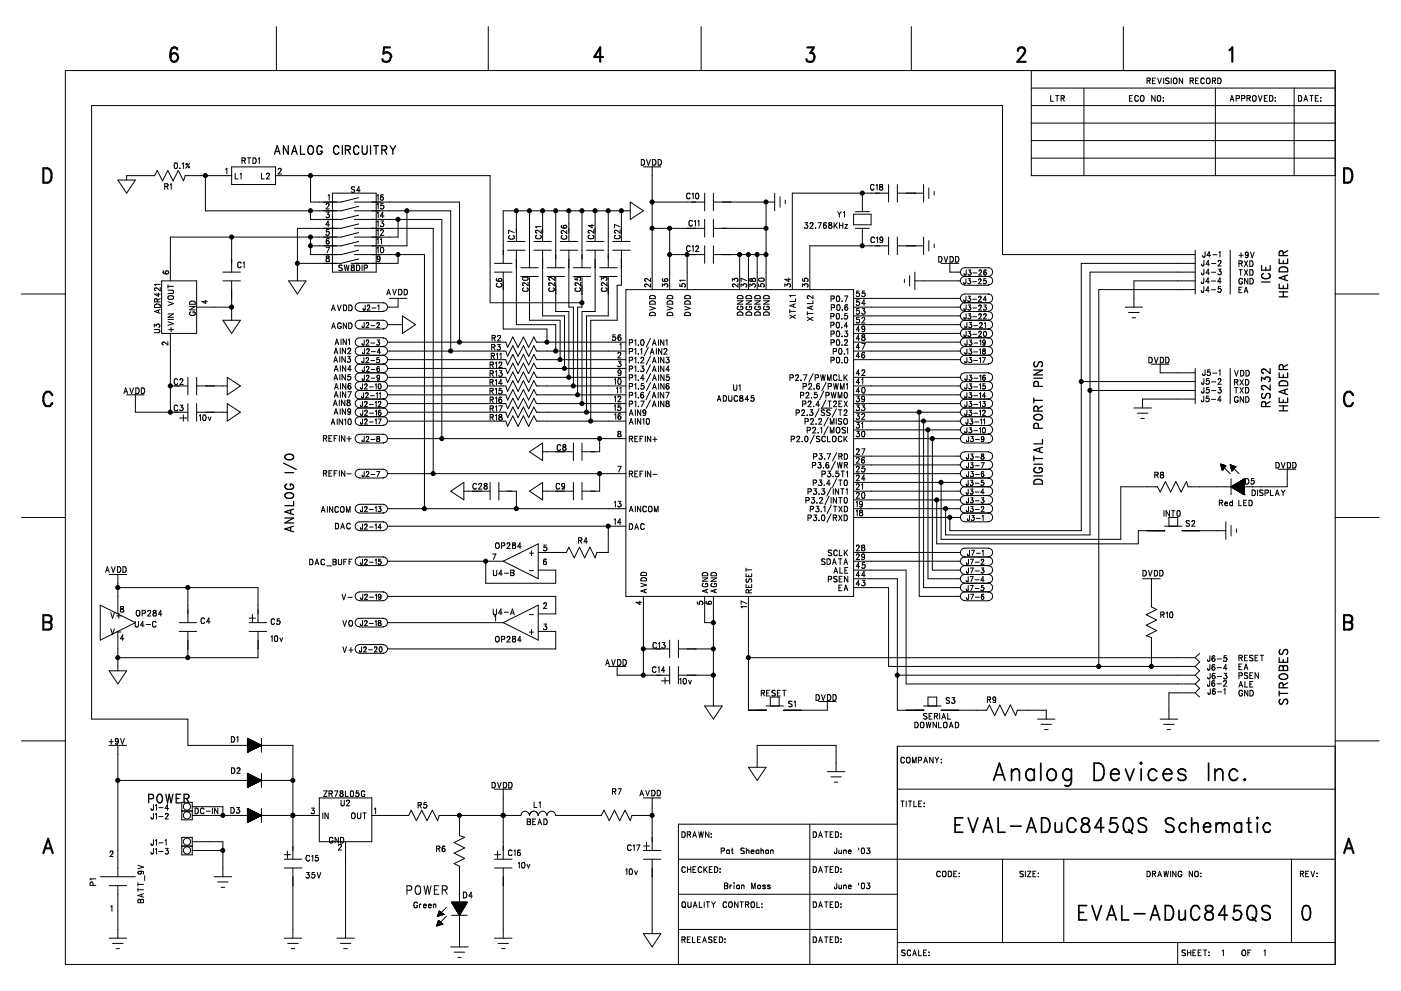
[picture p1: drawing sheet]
<svg xmlns="http://www.w3.org/2000/svg" width="420mm" height="297mm" viewBox="0 0 420 297" stroke-linecap="round" stroke-linejoin="round" font-family="sans-serif">
<g fill="none" stroke="#000" stroke-width=".3">
<path d="M82.9 8v13.2M146.4 8v13.2M210.3 8v13.2M273.3 8v13.2M336.9 8v13.2M19.6 21.2h380.8v267.9h-380.8zM309.3 21.2v31.4h91.1M309.3 31.7h91.1M309.3 26.4h91.1M309.3 36.9h91.1M315.1 28.6v1.7h.8M316.6 28.6h1"/>
<path d="M317 28.6v1.7M318.2 29.4h.8l.2-.2-.2-.5-.8-.1v1.7M318.6 29.4l.6 .9M325.1 26.4v26.2M338.7 29.4h.6M339.6 28.6h-.9v1.7h.9M341.4 29a.54 .54 0 0 0-.7-.4 .54 .54 0 0 0-.4 .7v.4a.54 .54 0 0 0 .4 .6 .54 .54 0 0 0 .7-.3M342.1 28.9l.3-.3a.85 .85 0 0 1 .7 .9 .85 .85 0 0 1-.7 .8l-.4-.6zM344 24.2l.8-.1 .2-.2-.2-.5h-.8v1.7M344.5 24.2l.5 .9M345.6 24.2h.6M346.4 28.6v1.7l-1-1.7v1.7"/>
<path d="M346.5 23.4h-.9v1.7h.9M347.2 23.4l.5 1.7 .6-1.7M347.3 28.7l.2-.1a.87 .87 0 0 1 .6 .9 .87 .87 0 0 1-.6 .8 1.12 1.12 0 0 1-.2-1.6zM348.9 29.2h.1M348.9 30.2v.1zM349 23.4v1.7M350.6 23.6l-.9-.2-.1 .6 .8 .4 .2 .5-.4 .2-.6-.2M351.2 23.4v1.7M352.1 23.4h.2a.86 .86 0 0 1 .7 .8 .86 .86 0 0 1-.7 .9 1.12 1.12 0 0 1-.2-1.7zM354.7 23.4v1.7l-1-1.7v1.7M356.9 24.2l.9-.1v-.7h-.9v1.7M357.4 24.2l.5 .9"/>
<path d="M358.5 24.2h.6M359.4 23.4h-.9v1.7h.9M361.1 23.8a.52 .52 0 0 0-.6-.4 .52 .52 0 0 0-.4 .6v.5a.52 .52 0 0 0 .4 .6 .52 .52 0 0 0 .6-.4M362.1 23.4h.1a.81 .81 0 0 1 .8 .9 .81 .81 0 0 1-.9 .7l-.3-.5zM363.6 24.2l.8-.1v-.7h-.8v1.7M364.1 24.2l.5 .9M364.5 26.4v26.2M365.2 23.4a.87 .87 0 0 1 1.1 .8 .87 .87 0 0 1-1.1 .9zM368.9 30.3l.5-1.7 .6 1.7M369.1 29.8h.7M370.7 29.5l.9-.1 .1-.2-.1-.5-.9-.1v1.7M372.4 29.5l.8-.1v-.7l-.8-.1v1.7"/>
<path d="M374 29.4h.8l.2-.2-.2-.5-.8-.1v1.7M374.5 29.4l.5 .9M375.9 28.7l.1-.1a.83 .83 0 0 1 .8 1 .83 .83 0 0 1-.9 .7l-.3-.6zM377.4 28.6l.5 1.7 .6-1.7M379.2 29.4h.5M380.1 28.6h-.9v1.7h.9M380.7 28.6a.87 .87 0 0 1 1.1 .9 .87 .87 0 0 1-1.1 .8zM382.4 29.2h.1M382.4 30.2v.1zM388.1 26.4v26.2M389.4 28.6a.86 .86 0 0 1 1 .9 .86 .86 0 0 1-1 .8zM391 30.3l.6-1.7 .6 1.7"/>
<path d="M391.3 29.8h.6M392.9 28.6h.9M393.3 28.6v1.7M394.5 29.4h.5M395.4 28.6h-.9v1.7h.9M396.1 29.2h.1M396.1 30.2v.1zM35.3 54h5.3l-2.6 3.9zM49.4 55.9l.8-.1 .1-.6-.9-.1v1.7M49.9 55.9l.5 .9M51.1 55.4l.3-.3v1.7M52.5 48.9a.85 .85 0 0 1 .9 .7 .85 .85 0 0 1-.6 .9l-.5-.3z"/>
<path d="M53.9 50.4v.1zM54.7 49.1l.3-.3v1.7M55.9 49.1h.2v.3l-.3-.1zM56.5 50h.2v.3zM56.7 50h.1M56.9 49l-1.2 1.4M61.6 52.6v10.6h40.7l5.3-1.4M67.7 50.8l.3-.4v1.7M69.5 52.6h-14l-.5 1.6-1.5-3.1-1.6 3.1-1.6-3.1-1.6 3.1-1.5-3.1-.8 1.5h-8.4v1.4M69.5 50h13.1v5.3h-13.1zM70.5 51.9v1.7h.9M72 52.3l.3-.4v1.7"/>
<path d="M72.6 48.1l.8-.1v-.6l-.8-.1v1.7M73.1 48.1l.5 .9M74.2 47.3h1M74.7 47.3v1.7M75.9 47.3a.86 .86 0 0 1 1 .9 .86 .86 0 0 1-1 .8zM77.5 47.6l.3-.3v1.7M78.4 51.9v1.7h.8M79.9 52.3l.3-.4 .5 .1v.6l-.8 1h1M82.6 52.6h64.4v38.1h27.5M83.5 50.8l.1-.3 .4-.1 .3 .5-.9 1.2h1M93.1 52.6v8h9.2l5.3-1.3M98.4 58.7l.3-.3v1.6"/>
<path d="M99.7 57.9h13.1v23.7h-13.1zM106.3 56.2l-.8-.2-.1 .5 .8 .4 .1 .6-.3 .1-.6-.1M108 57.1h-1l.7-1.1v1.6M113.1 58.7l.3-.3v1.6M114.1 59.5v.3l.4 .2 .5-.5M114.1 59.5l.4-.5 .5 .5M114.9 58.5l-.4-.1a.8 .8 0 0 0-.4 1.1M115 59.5h.1M192.3 47.8a.86 .86 0 0 1 1 .9 .86 .86 0 0 1-1 .8zM193 50h5.2M193.9 47.8l.6 1.7 .6-1.7M195.6 50v36.8"/>
<path d="M195.7 47.8a.87 .87 0 0 1 1 .9 .87 .87 0 0 1-1 .8zM197.4 47.8a.87 .87 0 0 1 1 .9 .87 .87 0 0 1-1 .8zM207 58.3a.54 .54 0 0 0-.7-.4 .54 .54 0 0 0-.4 .6v.5a.55 .55 0 0 0 .4 .6 .55 .55 0 0 0 .7-.3M207.6 58.2l.3-.3v1.7M208.8 58a.83 .83 0 0 1 .9 .6 .83 .83 0 0 1-.6 1l-.4-.3zM211.3 57.9v5.3M214 57.9v5.3M232.3 57.9v5.3M233.9 59v3.1M258.6 57.9h.1M258.6 57.9v5.3M262.1 55.7a.55 .55 0 0 0-.6-.4 .55 .55 0 0 0-.4 .7v.3a.54 .54 0 0 0 .4 .7 .54 .54 0 0 0 .6-.4"/>
<path d="M262.8 55.6l.3-.3v1.7M263.9 55.4v.5a.67 .67 0 0 1 .7 .2 .67 .67 0 0 1 0 .8l-.5 .1a.55 .55 0 0 1-.3-.7 .55 .55 0 0 1 .7-.3l.1-.6zM266.5 57.9h-28.9v28.9M266.5 55.3v5.3M269.1 55.3v5.3M269.1 57.9h7.9M274.4 57.9h.1M277 55.3v5.3M278.6 56.3v3.2M280.2 57.4v1M309.3 47.4h91.1M309.3 42.1h91.1"/>
<path d="M69.5 71.1v10.5M72.3 78.9a.52 .52 0 0 0-.6-.3 .52 .52 0 0 0-.4 .6v.4a.52 .52 0 0 0 .4 .6 .52 .52 0 0 0 .6-.3M72.9 78.9l.3-.3v1.6M93.1 71.1v5.2h9.2l5.3-1.3M93.1 63.2v2.6h9.2l5.3-1.3M97.8 74.1h1l-.7 1.7M97.8 61.3l.3-.4h.3l.3 .6-.9 1.1h1M97.8 72.6l.5-.5 .4 .5M97.8 72.6l.1 .4 .4 .1 .4-.1v-.3M97.9 63.6h.8l-.4 .6 .4 .2 .1 .4-.2 .4h-.7l-.1-.2M97.9 76.8v.5a.64 .64 0 0 1 .8 .3 .64 .64 0 0 1-.3 .8h-.3a.58 .58 0 0 1-.3-.7 .58 .58 0 0 1 .7-.4l.1-.5zM98.6 68.8h-.6l-.2 .8a.56 .56 0 0 1 .9 0 .56 .56 0 0 1-.1 .8 .56 .56 0 0 1-.9-.2"/>
<path d="M98.7 71.7l-.4-.2a.8 .8 0 0 0-.5 1.1M98.7 72.6v.1M98.8 67.4h-1.1l.7-1.2v1.7M102.7 79.7l-1-.2v.5l.7 .4 .3 .5-.4 .2-.7-.2M103.3 79.4l.3 1.7 .3-1.7 .4 1.7 .4-1.7M105.4 79.5v.5l.8 .4-.1 .7h-.7l-.1-.5 .2-.4 .6-.2 .1-.3-.2-.3zM106.3 60.6h31.5v42M106.3 68.4h23.6v73.6M106.3 76.3h21v76.2M106.3 65.8h26.2v65.7M106.3 63.2h28.9v42M106.9 79.4a.86 .86 0 0 1 1 .9 .86 .86 0 0 1-1 .8z"/>
<path d="M107.6 77.6l-5.3 1.3h-13.1M107.6 67.1l-5.3 1.3h-13.1v15.8M107.6 72.4l-5.3 1.3h-9.2M107.6 69.7l-5.3 1.4h-51.2v13.1M108.6 79.4v1.7M113.1 61.3l.3-.4v1.7M113.1 63.9l.3-.3v1.7M113.1 66.5l.3-.3v1.7M113.1 69.2l.3-.4v1.8M113.1 71.8l.3-.3v1.6M113.1 74.4l.3-.3v1.7M114 77.3a.79 .79 0 0 1-.6 1.1l-.2-.2"/>
<path d="M114.1 71.8l.3-.3v1.6M114.1 69.2l.3-.4h.3l.3 .5-.9 1.3h1M114.2 66.2h.8l-.4 .7a.51 .51 0 0 1 .4 .8 .51 .51 0 0 1-.9-.1M114.3 74.2a.82 .82 0 0 1 .9 .6 .82 .82 0 0 1-.6 1l-.5-.3zM115 60.9h-.7l-.1 .8a.53 .53 0 0 1 .8-.1 .53 .53 0 0 1 0 .8l-.6 .2-.3-.3M115.1 64.8h-1l.7-1.2v1.7M119.4 76.3v2.6h-14.2M119.4 65.8v5.3h-13.1M122 63.2v10.5h-15.7M148.3 78.9h5.2M152.2 72.4h5.3M152.2 75h5.3"/>
<path d="M152.9 70.6l-.3 .3a.87 .87 0 0 0 .5 .9 .87 .87 0 0 0 1.1-.4v-.5l-.4-.3M154.2 69.7l-1.7-.7v1M154.9 63.2v9.2M154.9 75v22.3h11.8v7.9M158.8 63.2v17M160.1 72.4h5.3M160.1 75h5.3M161 69.8h.1M161 70.6a.53 .53 0 0 0-.3 .6 .53 .53 0 0 0 .6 .4h.4a.53 .53 0 0 0 .6-.4 .53 .53 0 0 0-.3-.6M162.3 68.9v1l-1.2-.9-.4 .3 .3 .5M162.3 67.9h-1.6l.3 .4M162.7 75v19.7h6.6v15.7"/>
<path d="M162.7 63.2v9.2M166.7 63.2v17M168 72.4h5.2M168 75h5.2M168.5 67.5l-.2 .4a.85 .85 0 0 0 1.2 .5M168.7 70.6a.55 .55 0 0 0-.4 .7 .55 .55 0 0 0 .7 .4h.3a.55 .55 0 0 0 .7-.4 .55 .55 0 0 0-.4-.7M170 69v1l-1.2-.9-.5 .3 .1 .4 .3 .2M170.6 75v17.1h1.4v23.6M170.6 63.2v9.2M174.5 63.2v17M175.9 72.4h5.2M175.9 75h5.2"/>
<path d="M176.8 70.6a.52 .52 0 0 0-.4 .6 .52 .52 0 0 0 .6 .4h.5a.52 .52 0 0 0 .6-.4 .52 .52 0 0 0-.4-.6M177.5 67.2v1.1l-1.1-.7h1.7M178.1 68.9v1l-.8-.7-.6-.2-.3 .1v.5l.4 .2M178.5 75v18.4h-4v27.6M178.5 63.2v9.2M182.4 63.2v17M183.8 72.4h5.2M183.8 75h5.2M184.7 70.6a.52 .52 0 0 0-.4 .6 .52 .52 0 0 0 .6 .4h.4a.52 .52 0 0 0 .7-.4 .52 .52 0 0 0-.4-.6M186 68.9v1l-.8-.7-.6-.2-.3 .1v.5l.4 .2M186 68l-1.7-.7v1M186.4 75v10.5h-1.3v10.5h-7.9v30.2"/>
<path d="M186.4 63.2v9.2M189 63.2h-38.1v15.7M189 60.6l4 2.6-4 2.6zM195.6 60.6h15.7M195.6 68.4h15.7M200.8 76.3h10.5M200.8 68.4v18.4M206.1 76.3h.1M206.1 76.3v10.5M207 74l-.4-.3a.81 .81 0 0 0-.7 .9 .81 .81 0 0 0 .9 .7l.2-.3M207.6 74l.3-.3v1.7M207.6 66.4a.53 .53 0 0 0-.6-.3 .53 .53 0 0 0-.4 .6v.4a.52 .52 0 0 0 .4 .7 .52 .52 0 0 0 .6-.4"/>
<path d="M208.3 66.4l.3-.3v1.7M208.7 74l.1-.3h.4l.3 .5-.9 1.2h1M208.7 74h.1M209.3 66.4l.3-.3v1.7M211.3 65.8v5.3M211.3 73.7v5.2M214 65.8v5.3M214 73.7v5.2M214 60.6h18.3M214 68.4h15.7M214 76.3h15.7M221.8 76.3v10.5"/>
<path d="M224.5 76.3v10.5M227.1 76.3v10.5M229.7 60.6h.1M229.7 60.6v26.2M235.5 60v1.1M241.4 66.7h.8l-.5 .7a.53 .53 0 0 1 .5 .7 .53 .53 0 0 1-.9 .2v-.2M243 67.1l.2-.4 .5 .1 .1 .6-.9 1h1M244.6 68.3v.1zM245.3 66.7h1l-.7 1.7M246.9 67.9l.2 .5h.3M247.4 68.4h.1M247.4 67.4h.1"/>
<path d="M247.4 67.4l-.5 .5M247.4 67.4l.4 .5v.3l-.4 .2M247.8 67l-.4-.3a.85 .85 0 0 0-.5 1.2M248.6 66.8v.5l.7 .2 .2 .4-.2 .5h-.5a.57 .57 0 0 1-.2-.7 .57 .57 0 0 1 .6-.3l.2-.3-.1-.3zM250.1 66.7v1.7M250.5 67.5l.6 .9M251.1 66.7l-1 1.2M251.2 63.4l.5 .8M251.7 64.2v.9M251.8 66.7v1.7M251.8 67.5h1M252.3 63.4l-.6 .8"/>
<path d="M252.8 66.7v1.7M253 63.7l.3-.3v1.7M253.4 67.3h.8l-.8 1.1h.8M256 64.2h5.2v3.2h-5.2zM256.5 68.4h4.2M256.5 63.4h4.2M258.6 73.7h.1M258.6 68.4v5.3M262.3 71.4a.54 .54 0 0 0-.7-.3 .54 .54 0 0 0-.4 .6v.4a.55 .55 0 0 0 .4 .6 .55 .55 0 0 0 .7-.3M262.9 71.4l.3-.3v1.6M264.8 71.6a.78 .78 0 0 1-.5 1.1l-.4-.2M266.5 73.7h-23.6v13.1"/>
<path d="M266.5 71.1v5.2M269.1 71.1v5.2M269.1 73.7h7.9M274.4 73.7h.1M277 71.1v5.2M278.6 72.1v3.2M280.2 73.1v1.1M281.5 76.9a.84 .84 0 0 1 1 .8 .84 .84 0 0 1-1 .9zM282.2 78.9h5.3M283.1 76.9l.6 1.7 .5-1.7M284.9 78.9v2.7h3.1M284.9 76.9a.85 .85 0 0 1 1 .8 .85 .85 0 0 1-1 .9z"/>
<path d="M286.6 76.9a.85 .85 0 0 1 1 .8 .85 .85 0 0 1-1 .9zM358.4 76.3h-57.7v-44.6h-273.2v183.8h28.8v7.9h31.5v34.1M358.4 78.9h-34.1v80.2h-39.4v-4M358.4 75v13.1M361.1 78l-.1 1.6-.5 .1-.1-.5M361.4 75.4l-.1 1.5-.5 .1-.1-.4M362.7 79.2h-1l.7-1.2v1.7M363.1 76.6h-1.1l.7-1.2v1.7M363.3 79h1.3M363.7 76.4h1.3M365.3 78.4l.3-.4 .5 .1v.2l-.1 .6-.7 .8h1M365.6 75.7l.3-.3v1.7"/>
<path d="M368.9 75v13.1M371.6 79l.8-.1 .2-.4-.4-.3h-.6v1.7M371.6 76.5h1.2M372.1 79l.5 .9M372.2 75.8v1.4M373.2 78.2l1 1.7M373.9 76.6h.1M373.9 75.6l-.4 .2v.3l.4 .5M373.9 75.6h.1M373.9 75.6l.4 .2 .1 .3M374.2 78.2l-1 1.7M374.4 76.1l-.5 .5"/>
<path d="M374.4 76.1a.78 .78 0 0 1-.6 1.1l-.3-.2M374.8 78.2a.86 .86 0 0 1 1 .8 .86 .86 0 0 1-1 .9zM375 75.6l.5 1.6 .6-1.6M6.4 88.1h13.2M46.3 98.7h1.2l.4 .2v.3l-.2 .5h-1.4M46.6 91.3a.92 .92 0 0 1 1-.1 .92 .92 0 0 1 .4 .9h-1.6zM46.7 87.1h.1M47 97.3l-.1 .3-.6-.4v.8M47 97.2l.5-.1 .4 .2v.7l-.3 .1M47 97.2v.1M47.2 90.5l-.1-.9-.4-.1-.3 .4v.6h1.6M47.5 87.8v1l-1.1-.6h1.6"/>
<path d="M47.5 93v.7M48 92.8l-1.6 .6 1.6 .5M48 86.2v1l-1.2-.9-.4 .3v.3l.3 .2M48 89.5l-.8 .5M48 85.2h-1.6l.3 .3M48.5 84.2h10.5v15.7h-10.5zM49.1 81.2l-.2 .4a.85 .85 0 0 0 1.1 .5M50.4 85.3v1M50.4 94.1h1.6l-1.6 1h1.6M50.4 96.4l1.6 .6-1.6 .5M50.4 95.7h1.6M50.4 90.4l1.6 .6-1.6 .6"/>
<path d="M50.4 87h1.2l.4 .4-.1 .5-1.5 .1M50.4 85.8h1.6M50.4 88.9a.87 .87 0 0 1 1-.3 .87 .87 0 0 1 .6 .9 .85 .85 0 0 1-1 .3 .85 .85 0 0 1-.6-.9zM50.6 98.8h1.4M51.1 99.9v23.7M51.3 98.2v1.2M56.9 91.8h1.6l-1.6 1.1h1.6M57.1 90.4a.9 .9 0 0 1 1-.1 .9 .9 0 0 1 .4 .9h-1.6zM57.2 93.5a.57 .57 0 0 0-.3 .6 .57 .57 0 0 0 .6 .5h.4a.56 .56 0 0 0 .7-.6 .56 .56 0 0 0-.7-.5v.3M59 92.1h10.5M61.7 90v1l-1.2-.7h1.7M66.8 81.6h5.3"/>
<path d="M66.8 84.2h5.3M66.8 96h5.3l-2.6 3.9zM69.5 84.2v11.8M86.6 84.2h5.2l-2.6 3.9zM99.4 93.1l.5-1.7 .6 1.7M99.5 98.5l.5-1.7 .6 1.7M99.7 92.6h.6M99.7 97.9h.7M101.2 91.4l.5 1.7 .6-1.7M102.3 97.1a.55 .55 0 0 0-.6-.3 .55 .55 0 0 0-.4 .6v.5a.54 .54 0 0 0 .5 .6 .54 .54 0 0 0 .5-.6h-.4M103 91.4a.86 .86 0 0 1 1 .9 .86 .86 0 0 1-1 .8zM103.9 96.8v1.7l-.9-1.7v1.7"/>
<path d="M104.6 96.8a.87 .87 0 0 1 1 .8 .87 .87 0 0 1-1 .9zM104.6 91.4a.87 .87 0 0 1 1 .9 .87 .87 0 0 1-1 .8zM107.1 96.3l.7-.3h7.1a1.29 1.29 0 0 1 1.3 1.3 1.29 1.29 0 0 1-1.3 1.3h-7.1a1.28 1.28 0 0 1-1.2-.9 1.28 1.28 0 0 1 .5-1.4zM107.8 93.3a1.27 1.27 0 0 1-1.3-1.3 1.27 1.27 0 0 1 1.3-1.3h7.1a1.27 1.27 0 0 1 1.3 1.3 1.27 1.27 0 0 1-1.3 1.3M107.8 93.4h7.1M108.6 97.7v.4M108.6 98.1l.1 .1M109.2 80.3l.9-.1-.1-.7-.8-.1v1.7M109.2 96.7l-.1 1.4-.4 .1M109.5 91.4v1.5h-.5l-.1-.4M109.9 97.1l.2-.4 .4 .1 .1 .2-.8 1.2h.9M110.2 91.8v-.3a.44 .44 0 0 1 .6 .1 .44 .44 0 0 1-.1 .6l-.6 .7h.9"/>
<path d="M111.3 97.6h1.1M111.5 92.3h1.2M113 97.1l.3-.4h.3l.2 .3-.8 1.2h.9M113.3 91.8l.3-.4v1.5M116 88.4l.5-1.7 .6 1.7M116.2 87.9h.7M116.2 97.3h4.5M116.8 89.4h5.2M117.8 86.7l.5 1.7 .6-1.7M119.4 89.4v2.7h-3.2M119.5 86.7a.85 .85 0 0 1 1.1 .9 .85 .85 0 0 1-1.1 .8zM120.7 94.7l3.9 2.6-3.9 2.6z"/>
<path d="M121.2 86.7a.84 .84 0 0 1 1 .9 .84 .84 0 0 1-1 .8zM148.3 81.6h5.2M149 83.5l-.2 .4a.84 .84 0 0 0 1.2 .4M149.2 84.9a.57 .57 0 0 0-.4 .7 .57 .57 0 0 0 .6 .4h.5a.57 .57 0 0 0 .6-.4 .57 .57 0 0 0-.4-.7M149.4 83.9h.1M149.4 83.9l.6 .4M150 83.4h.1M150 83.4l-.6 .5M150 83.4l.5 .5M150.5 83.9h.1M150.5 83.9l-.5 .4M150.9 81.6v17h13.1v4"/>
<path d="M156.2 80.2h5.2M156.2 82.9h5.2M156.8 83.3l.8-.3 .7 .3 .1 .2a.92 .92 0 0 1-.9 .5 .92 .92 0 0 1-.8-.5zM157.1 86.3a.53 .53 0 0 0-.4 .7 .53 .53 0 0 0 .7 .3h.3a.52 .52 0 0 0 .7-.4 .52 .52 0 0 0-.4-.6M158.4 84.7v1l-1.3-.9-.4 .2 .1 .5 .3 .1M158.8 82.9v13.1h9.2v11.8M164 80.2h5.3M164 82.9h5.3M164.9 86.3a.53 .53 0 0 0-.3 .7 .53 .53 0 0 0 .6 .3h.4a.53 .53 0 0 0 .6-.3 .53 .53 0 0 0-.3-.7M166.2 83v1l-1.1-.9-.5 .3v.4l.3 .2M166.2 84.7v1l-1.1-.9-.5 .2v.5l.3 .1M166.7 82.9v10.5h3.9v19.7"/>
<path d="M172 80.2h5.2M172 82.9h5.2M172.5 83.1v.7l.7 .1-.1-.7 .8-.1 .2 .6-.3 .3M172.8 86.3a.52 .52 0 0 0-.3 .6 .52 .52 0 0 0 .6 .4h.4a.53 .53 0 0 0 .6-.4 .53 .53 0 0 0-.3-.6M174.1 84.7v1l-.7-.8-.6-.1-.3 .1v.4l.3 .3M174.5 82.9v9.2h-1.3v26.2M179.8 80.2h5.3M179.8 82.9h5.3M180.3 83.9v-.8l.7 .5a.51 .51 0 0 1 .8-.5 .51 .51 0 0 1-.1 .9M180.7 86.3a.52 .52 0 0 0-.4 .6 .52 .52 0 0 0 .7 .4h.4a.52 .52 0 0 0 .6-.4 .52 .52 0 0 0-.3-.6M182 84.7v1l-.8-.8-.6-.1-.2 .1-.1 .4 .4 .3M182.4 82.9v11.8h-6.5v28.9"/>
<path d="M187.7 86.8h68.3v92h-68.3zM194.8 91.8l1.7 .6-1.7 .5M194.9 88.8a.93 .93 0 0 1 1-.2 .93 .93 0 0 1 .6 .9h-1.7zM194.9 90.5a.92 .92 0 0 1 1.1-.3 .92 .92 0 0 1 .5 1h-1.7zM194.9 93.9a.92 .92 0 0 1 1.1-.3 .92 .92 0 0 1 .5 1h-1.7zM195.1 85v1l-1.3-.9-.5 .3v.3l.4 .3M195.1 83.4v1l-1.3-.9-.5 .3 .1 .4 .3 .1M198.6 85.9v-.8l.7 .4a.53 .53 0 0 1 .8-.4 .53 .53 0 0 1-.1 .9M198.8 83.6l-.2 .4a.89 .89 0 0 0 1.2 .4M199.8 83.5h.1M199.8 83.5l-.5 .4 .5 .5M199.8 83.5l.5 .5-.5 .4"/>
<path d="M200.1 91.8l1.7 .6-1.7 .5M200.3 93.8a.9 .9 0 0 1 1-.2 .9 .9 0 0 1 .5 1h-1.7zM200.3 88.7a.88 .88 0 0 1 1-.1 .88 .88 0 0 1 .5 .9h-1.7zM200.3 90.3a.9 .9 0 0 1 1-.1 .9 .9 0 0 1 .5 1h-1.7zM203.9 85.1v.7l.7 .1a.58 .58 0 0 1 .1-.8 .58 .58 0 0 1 .8 .1 .58 .58 0 0 1-.3 .8M205.4 91.8l1.6 .6-1.6 .5M205.5 93.8a.9 .9 0 0 1 1.1-.2 .9 .9 0 0 1 .4 1h-1.6zM205.5 90.3a.9 .9 0 0 1 1.1-.1 .9 .9 0 0 1 .4 1h-1.6zM205.5 88.7a.88 .88 0 0 1 1.1-.1 .88 .88 0 0 1 .4 .9h-1.6zM205.5 84h-1.6l.3 .3M219.6 84.3v-.8l.7 .4v-.3l.4-.2a.53 .53 0 0 1 .6 .4 .53 .53 0 0 1-.3 .6M220 86h.1"/>
<path d="M221.1 90.2h1.7l-1.7 1h1.7M221.1 93.8a.92 .92 0 0 1 1.1-.3 .92 .92 0 0 1 .6 1h-1.7zM221.1 88.8a.93 .93 0 0 1 1.1-.2 .93 .93 0 0 1 .6 .9h-1.7zM221.3 85v1l-1.2-.9-.5 .3v.3l.4 .3M221.5 91.8a.54 .54 0 0 0-.4 .7 .54 .54 0 0 0 .6 .4l1.1-.3v-.6l-.3-.2h-.3v.4M222.2 85.9v-.8l.7 .4a.54 .54 0 0 1 .8-.4 .54 .54 0 0 1-.1 .9M223.7 90.2h1.7l-1.7 1h1.7M223.8 88.8a.93 .93 0 0 1 1.1-.2 .93 .93 0 0 1 .5 .9h-1.7zM223.8 93.8a.92 .92 0 0 1 1.1-.3 .92 .92 0 0 1 .5 1h-1.7zM223.9 84.1l-1.7-.7v1M224.1 91.8a.55 .55 0 0 0-.4 .7 .55 .55 0 0 0 .7 .4h.4a.54 .54 0 0 0 .6-.6 .54 .54 0 0 0-.6-.5v.4M224.9 85.9v-.8l.6 .4a.53 .53 0 0 1 .8-.4 .53 .53 0 0 1-.1 .9"/>
<path d="M224.9 83.6v.7h.4l.8-.9a.5 .5 0 0 1 .5 .6 .5 .5 0 0 1-.8 .3l-.3-.7zM226.4 90.2h1.6l-1.6 1h1.6M226.4 88.8a.9 .9 0 0 1 1.1-.2 .9 .9 0 0 1 .5 .9h-1.6zM226.4 93.8a.89 .89 0 0 1 1.1-.3 .89 .89 0 0 1 .5 1h-1.6zM226.7 91.8a.54 .54 0 0 0-.3 .7 .54 .54 0 0 0 .6 .4h.4a.53 .53 0 0 0 .6-.6 .53 .53 0 0 0-.6-.5v.4M227.5 85.1v.7l.8 .1a.54 .54 0 0 1 0-.8 .54 .54 0 0 1 .8 .2 .54 .54 0 0 1-.2 .7M227.6 83.6l1.3-.2 .3 .2v.3a1.02 1.02 0 0 1-1.7-.1zM229 90.2h1.7l-1.7 1h1.7M229 88.8a.93 .93 0 0 1 1.1-.2 .93 .93 0 0 1 .6 .9h-1.7zM229 93.8a.92 .92 0 0 1 1.1-.3 .92 .92 0 0 1 .6 1h-1.7zM229.4 91.8a.54 .54 0 0 0-.4 .7 .54 .54 0 0 0 .6 .4h.4a.54 .54 0 0 0 .7-.6 .54 .54 0 0 0-.7-.5v.4M235.4 85.9v-.8l.6 .4a.54 .54 0 0 1 .8-.4 .54 .54 0 0 1 0 .9"/>
<path d="M236.6 83.3v1.1l-1.2-.7h1.7M236.9 93.3h1.6M236.9 94.4l1.6 1M236.9 92.8v1M238 91.3v.6M238.5 89.5v.9h-1.6M238.5 88.6h-1.6l.3 .3M238.5 94.4l-1.6 1M238.5 91l-1.6 .6 1.6 .6M240.7 83.5v.7l.7 .1a.56 .56 0 0 1 0-.9 .56 .56 0 0 1 .9 .2v.7l-.3 .1M240.7 85.9v-.8l.6 .4a.53 .53 0 0 1 .8-.4 .53 .53 0 0 1-.1 .9M242.1 94h1.7"/>
<path d="M242.1 93.4v1M242.1 95.1l1.7 1M242.4 89.5h.1M243.2 91.9v.7M243.8 88.5v1l-1.2-.9-.5 .3v.3l.3 .3M243.8 90.2v.8h-1.7M243.8 95.1l-1.7 1M243.8 91.7l-1.7 .6 1.7 .5M249.2 94.9l.9-.2v-.6l-.9-.1v1.6M249.2 97.5l.9-.2-.1-.7h-.8v1.7M249.2 89.6l.9-.1v-.7l-.9-.1v1.7M249.3 92.2l.8-.1 .2-.2-.2-.5-.8-.1v1.7"/>
<path d="M251 94h.6l.2 .7-.2 .9h-.6l-.2-.3zM251 96.6h.6l.1 .3v1l-.4 .4-.5-.4zM251 99.3a.85 .85 0 0 1 .9 .6 .85 .85 0 0 1-.5 1l-.5-.3zM251 88.8a.83 .83 0 0 1 .9 .6 .83 .83 0 0 1-.5 1l-.5-.3zM251.1 91.4a.84 .84 0 0 1 1 .7 .84 .84 0 0 1-.6 .9l-.5-.3zM252.5 98.1h.1M252.5 95.5h.1M252.5 90.2h.1M252.6 92.9v.1zM253.2 88.7h1.1l-.8 1.7M253.4 99.2h.7l-.4 .7h.4l.2 .5-.5 .5-.6-.3M253.4 92.5l.4 .5 .5-.5"/>
<path d="M253.4 92.5l.4-.6 .5 .6M254.1 94h-.7l-.1 .7a.53 .53 0 0 1 .8 0 .53 .53 0 0 1-.1 .8 .53 .53 0 0 1-.8-.2M254.2 91.6l-.4-.3a.8 .8 0 0 0-.4 1.2M254.3 92.5h.1M254.3 97.7h-1.1l.7-1.1v1.7M256 92.1h32M256 97.3h32M256 89.4h32M256 94.7h32M256 99.9h32M257.7 87.2h-.7l-.1 .8a.53 .53 0 0 1 .8 0 .53 .53 0 0 1-.1 .8 .53 .53 0 0 1-.8-.2M257.7 89.9h-.7l-.1 .7 .3-.2a.56 .56 0 0 1 .6 .4 .56 .56 0 0 1-.3 .7 .56 .56 0 0 1-.7-.3"/>
<path d="M257.7 92.5h-.7l-.1 .7a.53 .53 0 0 1 .8 0 .53 .53 0 0 1-.1 .8 .53 .53 0 0 1-.8-.2M257.7 95.1h-.7l-.1 .7a.53 .53 0 0 1 .8 .1 .53 .53 0 0 1-.1 .7 .53 .53 0 0 1-.8-.1M257.8 98.9h-1l.7-1.2v1.7M258.5 97.9l.6-.1 .2 .7-.3 .3-.3-.1zM258.5 95.5l.2-.4h.4l.2 .5-.9 1.2h1.1M258.6 92.5h.7l-.3 .6 .3 .1 .2 .3a.53 .53 0 0 1-.4 .7 .53 .53 0 0 1-.7-.4M259.3 87.2h-.6l-.1 .8a.54 .54 0 0 1 .8 0 .54 .54 0 0 1-.2 .8 .54 .54 0 0 1-.8-.2M259.3 98.3l-.2 1.1-.6-.2M259.5 91h-1.1l.7-1.1v1.7M271.2 83.7v1M272.8 82.6v3.2M274.4 81.6v5.2"/>
<path d="M274.4 84.2h13.6M289.1 89.9v.3M289.1 90.2v.1M289.3 98.7a1.27 1.27 0 0 0-1.3 1.2 1.27 1.27 0 0 0 1.3 1.3h7.1a1.27 1.27 0 0 0 1.3-1.3 1.27 1.27 0 0 0-1.3-1.2M289.3 96a1.29 1.29 0 0 0-1.3 1.3 1.29 1.29 0 0 0 1.3 1.3h7.1a1.29 1.29 0 0 0 1.3-1.3 1.29 1.29 0 0 0-1.3-1.3M289.3 93.4a1.27 1.27 0 0 0-1.3 1.3 1.27 1.27 0 0 0 1.3 1.3M289.3 90.7a1.27 1.27 0 0 0-1.3 1.3 1.27 1.27 0 0 0 1.3 1.3M289.3 90.7a1.29 1.29 0 0 1-1.3-1.3 1.29 1.29 0 0 1 1.3-1.3h7.1a1.29 1.29 0 0 1 1.3 1.3 1.29 1.29 0 0 1-1.3 1.3M289.3 82.9a1.27 1.27 0 0 0-1.3 1.2 1.27 1.27 0 0 0 1.3 1.3M289.3 82.8a1.29 1.29 0 0 1-1.3-1.3 1.29 1.29 0 0 1 1.3-1.3h7.1a1.29 1.29 0 0 1 1.3 1.3 1.29 1.29 0 0 1-1.3 1.3M289.3 93.4h7.1M289.3 90.7h7.1"/>
<path d="M289.3 96h7.1M289.3 82.9h7.1M289.3 97.7l.1 .4M289.3 85.5h7.1M289.4 98.1v.1M289.7 83.6l-.1 1.3-.5 .1v-.4M289.7 88.8l-.1 1.4-.5 .1M289.7 91.4v1.5h-.5l-.1-.4M289.7 94.1v1.4h-.5l-.1-.4M289.7 99.3v1.4l-.5 .1-.1-.4M289.8 80.9l-.1 1.5h-.5l-.1-.4M290 96.7l-.1 1.4-.5 .1"/>
<path d="M290.2 90.1l.1 .1M290.3 90.2v.1M290.3 83.6h.7l-.3 .5h.2a.5 .5 0 0 1 .1 .8 .5 .5 0 0 1-.7 0l-.1-.1M290.3 88.8h.7l-.3 .6a.5 .5 0 0 1 .4 .7 .5 .5 0 0 1-.8 .2M290.4 91.4h.7l-.4 .6a.47 .47 0 0 1 .4 .7 .47 .47 0 0 1-.8 0M290.4 99.3h.7l-.4 .6a.47 .47 0 0 1 .4 .7 .47 .47 0 0 1-.8 0M290.4 94.1h.7l-.4 .5a.47 .47 0 0 1 .4 .8 .47 .47 0 0 1-.8-.1M290.4 80.9h.7l-.4 .6a.47 .47 0 0 1 .4 .7 .47 .47 0 0 1-.8 0M290.7 96.7h.6l-.3 .6h.2a.47 .47 0 0 1 .1 .7 .47 .47 0 0 1-.7-.1M291.7 84.4h1.2M291.7 89.7h1.2M291.8 92.3h1.1"/>
<path d="M291.8 94.9h1.1M291.8 81.8h1.2M292 97.6h1.2M293.5 83.9l.1-.3a.4 .4 0 0 1 .6 .2 .4 .4 0 0 1-.2 .5l-.6 .8h.9M293.5 89.1l.1-.3a.44 .44 0 0 1 .6 .2 .44 .44 0 0 1-.2 .6l-.6 .7h.9M293.5 83.9h.1M293.5 89.1v.1M293.5 91.8l.3-.4 .5 .4-.8 1.1h.9M293.5 94.4l.2-.3a.45 .45 0 0 1 .5 .2 .45 .45 0 0 1-.1 .6l-.6 .7h.9M293.5 99.7l.3-.4 .5 .3-.8 1.2h.9M293.6 81.3l.1-.3a.45 .45 0 0 1 .6 .1 .45 .45 0 0 1-.1 .6l-.7 .8h.9M293.8 97.1l.2-.4h.3l.3 .3-.8 1.2h.8"/>
<path d="M295 82l.4 .5 .3-.1 .1-.4M295 94.4l.3-.3h.4v.2l-.8 1.3h1M295 82l.4-.5 .4 .5M295.1 91.4h.6l-.3 .6a.47 .47 0 0 1 .3 .7 .47 .47 0 0 1-.8 0M295.1 99.4h.6l.2 .6-.2 .8h-.6l-.1-.2zM295.2 97l.3-.3v1.5M295.7 83.6h-.6l-.1 .6a.47 .47 0 0 1 .7 .1 .47 .47 0 0 1-.1 .7 .47 .47 0 0 1-.7-.2M295.7 81.1l-.3-.2a.79 .79 0 0 0-.4 1.1M295.8 82h.1M295.9 89.9h-1l.6-1.1v1.5M296.4 93.4a1.27 1.27 0 0 1 1.3 1.3 1.27 1.27 0 0 1-1.3 1.3M296.4 90.7a1.27 1.27 0 0 1 1.3 1.3 1.27 1.27 0 0 1-1.3 1.3"/>
<path d="M296.4 82.9a1.27 1.27 0 0 1 1.3 1.2 1.27 1.27 0 0 1-1.3 1.3M337.4 92.1h5.2M338.5 93.7h3.1M339.5 95.2h1.1M358.4 86.8h-28.9v113M358.4 81.6h-31.5v78.7h-43.3v-7.8M358.4 84.2h-18.3v7.9M361 83.3l-.1 1.5-.5 .1-.1-.5M361 85.9l-.2 1.7h-.4l-.1-.5M361.1 80.7l-.1 1.5-.4 .2-.2-.6M362.7 84.4h-1l.6-1.1v1.6M362.7 87.1h-1l.6-1.2v1.7"/>
<path d="M362.7 81.8h-1l.7-1.1v1.7M363.3 86.9h1.3M363.3 84.2h1.3M363.3 81.6h1.3M365.4 80.7h.7l-.4 .6 .4 .1 .2 .5-.5 .5-.5-.4M366.1 85.9h-.7l-.1 .7a.53 .53 0 0 1 .8 0 .53 .53 0 0 1 0 .8l-.1 .2h-.5l-.3-.3M366.3 84.4h-1.1l.7-1.1v1.6M371.6 86.9h.5M371.6 80.8h1M372.1 80.8v1.7M372.4 86.1h-.8v1.6h.8M372.6 83.8a.54 .54 0 0 0-.6-.4 .54 .54 0 0 0-.4 .7v.4a.53 .53 0 0 0 .5 .6 .53 .53 0 0 0 .5-.6h-.4"/>
<path d="M373.1 87.7l.6-1.6 .5 1.6M373.2 80.8l1 1.7M373.3 87.2h.7M374.2 80.8l-1 1.7M374.2 83.4v1.7l-.9-1.7v1.7M374.8 80.8a.84 .84 0 0 1 1 .9 .84 .84 0 0 1-1 .8zM374.9 83.4a.87 .87 0 0 1 1 .9 .87 .87 0 0 1-1 .8zM400.4 88.1h13.2M37.2 118l.5-1.7 .6 1.7M37.4 117.4h.7M38 118.3h5.2M38.9 116.3l.6 1.7 .5-1.7"/>
<path d="M40.6 118.3v5.3h15.7M40.7 116.3a.87 .87 0 0 1 1.1 .8 .87 .87 0 0 1-1.1 .9zM42.4 116.3a.87 .87 0 0 1 1 .8 .87 .87 0 0 1-1 .9zM48.9 103.4h.1M50.3 102.4v1l-1.2-.9-.5 .3v.3l.3 .3M51.1 115.7h.1M51.1 115.7h5.2M53.3 113.9a.54 .54 0 0 0-.7-.4 .54 .54 0 0 0-.4 .7v.4a.54 .54 0 0 0 .4 .7 .54 .54 0 0 0 .7-.4M54 113.9l.6-.4 .2 .5-.9 1.3h1M54 113.9h.1M56.3 113.1v5.2M59 115.7h9.2"/>
<path d="M59 113.1v5.2M68.2 113.1l3.9 2.6-3.9 2.6zM100.1 108.6l.5-1.7 .6 1.7M100.2 113.9l.5-1.6 .6 1.6M100.2 106l.6-1.7 .5 1.7M100.2 119.1l.6-1.7 .6 1.7M100.2 111.3l.6-1.7 .6 1.7M100.3 108h.7M100.3 116.7l.5-1.7 .6 1.7M100.4 113.4h.6M100.4 105.5h.7M100.5 110.8h.7"/>
<path d="M100.5 118.6h.7M100.5 103.3l.5-1.7 .6 1.7M100.5 116.1h.7M100.7 102.8h.7M101.8 119.9v1.7M101.9 106.9v1.7M101.9 112.3v1.6M102 104.3v1.7M102.1 109.6v1.7M102.1 117.4v1.7M102.1 115v1.7M102.3 101.6v1.7"/>
<path d="M103.4 119.9v1.7l-1-1.7v1.7M103.5 106.9v1.7l-1-1.7v1.7M103.6 112.3v1.6l-1-1.6v1.6M103.6 104.3v1.7l-.9-1.7v1.7M103.7 109.6v1.7l-1-1.7v1.7M103.7 117.4v1.7l-1-1.7v1.7M103.7 115v1.7l-1-1.7v1.7M103.9 101.6v1.7l-1-1.7v1.7M104.2 120v.5a.63 .63 0 0 1 .7 .3 .63 .63 0 0 1-.2 .8h-.3a.63 .63 0 0 1-.3-.8 .63 .63 0 0 1 .8-.3v-.5zM104.3 106.9h.8l-.5 .6a.52 .52 0 0 1 .5 .8 .52 .52 0 0 1-.9 0M104.3 104.7l.3-.4h.3l.3 .5-.9 1.2h.9M104.3 117.4h1l-.7 1.7"/>
<path d="M104.5 101.9l.3-.3v1.7M105.1 112.3h-.7l-.1 .7a.53 .53 0 0 1 .8 0 .53 .53 0 0 1-.1 .8 .53 .53 0 0 1-.8-.2M105.2 115.2v-.2h-.6l-.2 1.1M105.4 110.8h-1.1l.7-1.2v1.7M106.8 109.7l1-.5h7.1a1.27 1.27 0 0 1 1.3 1.2 1.27 1.27 0 0 1-1.3 1.3h-7.1a1.27 1.27 0 0 1-1.1-.7 1.27 1.27 0 0 1 .1-1.3zM106.8 117.5l1-.5h7.1a1.27 1.27 0 0 1 1.3 1.3 1.27 1.27 0 0 1-1.3 1.3h-7.1a1.27 1.27 0 0 1-1.1-.7 1.27 1.27 0 0 1 .1-1.4zM107.8 101.3a1.27 1.27 0 0 0-1.3 1.3 1.27 1.27 0 0 0 1.3 1.2h7.1a1.27 1.27 0 0 0 1.3-1.2 1.27 1.27 0 0 0-1.3-1.3M107.8 103.9a1.27 1.27 0 0 0-1.3 1.3 1.27 1.27 0 0 0 1.3 1.3h7.1a1.27 1.27 0 0 0 1.3-1.3 1.27 1.27 0 0 0-1.3-1.3M107.8 106.5a1.27 1.27 0 0 0-1.3 1.3 1.27 1.27 0 0 0 1.3 1.3M107.8 111.8a1.27 1.27 0 0 0-1.3 1.3 1.27 1.27 0 0 0 1.3 1.2h7.1a1.27 1.27 0 0 0 1.3-1.2 1.27 1.27 0 0 0-1.3-1.3M107.8 114.4a1.27 1.27 0 0 0-1.3 1.3 1.27 1.27 0 0 0 1.3 1.3M107.8 119.7a1.27 1.27 0 0 0-1.3 1.2 1.27 1.27 0 0 0 1.3 1.3"/>
<path d="M107.8 101.2h7.1M108.1 116.1l.1 .4M108.2 116.5h.1M108.6 103v.4M108.6 103.4h.1M108.7 115v1.5h-.5M109.1 117.7l-.1 1.4-.5 .1-.1-.5M109.1 107.2v1.4l-.5 .1-.1-.4M109.2 101.9l-.1 1.5h-.4M109.3 109.8l-.1 1.4-.4 .2-.2-.5M109.3 112.5l-.1 1.4-.4 .1-.2-.5M109.3 115.4l.2-.3a.43 .43 0 0 1 .5 .2 .43 .43 0 0 1-.1 .6l-.6 .7h.9"/>
<path d="M109.3 104.5v1.4l-.5 .1-.1-.4M109.7 118.1l.2-.4 .5 .3-.8 1.2h.9M109.8 107.6l.1-.3 .4-.1 .2 .4-.8 1.1h.9M109.9 102.3v-.3a.45 .45 0 0 1 .6 .1 .45 .45 0 0 1-.1 .6l-.6 .7h.9M109.9 110.2l.3-.4 .3 .1 .1 .2-.7 1.3h.8M109.9 112.8l.1-.3h.4l.2 .4-.7 1.1h.8M110 104.9l.2-.4h.3l.2 .3-.8 1.2h.9M110.8 116h1.1M111.1 118.6h1.2M111.2 108.1h1.2M111.3 102.8h1.1M111.3 110.7h1.1"/>
<path d="M111.3 113.4h1.1M111.4 105.4h1.2M112.5 115.4l.3-.4v1.6M112.8 118l.4-.3v1.5M113 103.2v.2M113 103.4h.1M113 110.9l.4 .5M113.1 101.9h.7l-.4 .6a.5 .5 0 0 1 .4 .7 .5 .5 0 0 1-.7 .2M113.4 112.5l-.4 .4 .4 .5M113.4 111.4h.1M113.4 110.4h.1M113.4 110.4l-.4 .5"/>
<path d="M113.4 112.5h.1M113.4 113.4h.1M113.5 110.4l.3 .5-.3 .5M113.5 112.5l.3 .1v.4M113.6 115.1a.74 .74 0 0 1 .8 .6 .74 .74 0 0 1-.5 .9l-.4-.3zM113.7 107.2h-.6l-.1 .7a.47 .47 0 0 1 .7 0 .47 .47 0 0 1-.1 .7 .47 .47 0 0 1-.7-.2M113.7 118l.3-.3v1.5M113.8 110.1l-.4-.3a.76 .76 0 0 0-.4 1.1M113.8 113a.71 .71 0 0 1-.3 1l-.4-.2M113.8 113l-.3 .4M114.1 105.6h-.9l.6-1.1v1.5M114.9 106.5a1.27 1.27 0 0 1 1.3 1.3 1.27 1.27 0 0 1-1.3 1.3"/>
<path d="M114.9 114.4a1.27 1.27 0 0 1 1.3 1.3 1.27 1.27 0 0 1-1.3 1.3M114.9 119.7a1.27 1.27 0 0 1 1.3 1.2 1.27 1.27 0 0 1-1.3 1.3M116.2 113.1h35.5l.5 1.6 1.6-3.2 1.6 3.2 1.6-3.2 1.5 3.2 1.6-3.2 .8 1.6h26.8M116.2 105.2h35.5l.5 1.6 1.6-3.2 1.6 3.2 1.6-3.2 1.5 3.2 1.6-3.2 .8 1.6h26.8M116.2 102.6h35.5l.5 1.5 1.6-3.1 1.6 3.1 1.6-3.1 1.5 3.1 1.6-3.1 .8 1.6h26.8M116.2 115.7h35.5l.5 1.6 1.6-3.2 1.6 3.2 1.6-3.2 1.5 3.2 1.6-3.2 .8 1.6h26.8M116.2 107.8h35.5l.5 1.6 1.6-3.2 1.6 3.2 1.6-3.2 1.5 3.2 1.6-3.2 .8 1.6h26.8M116.2 110.4h35.5l.5 1.6 1.6-3.1 1.6 3.1 1.6-3.1 1.5 3.1 1.6-3.1 .8 1.5h26.8M116.2 118.3h35.5l.5 1.6 1.6-3.1 1.6 3.1 1.6-3.1 1.5 3.1 1.6-3.1 .8 1.5h26.8M146.9 114.5h.8l.1-.6-.9-.1v1.6M146.9 117.2l.8-.1 .1-.6-.9-.1v1.7M147 109.3l.8-.1v-.6l-.8-.1v1.7"/>
<path d="M147 111.9h.8v-.7l-.8-.1v1.7M147 119.8l.8-.1v-.6l-.8-.1v1.7M147.3 106.7l.8-.1 .1-.6-.9-.1v1.7M147.4 114.5l.5 .9M147.4 117.2l.5 .9M147.4 104h.9l.2-.4-.4-.4h-.7v1.7M147.4 109.3l.6 .9M147.4 111.9l.6 .9M147.4 119.8l.6 .9M147.6 101.3l.8-.1 .1-.2-.1-.4-.8-.1v1.7M147.7 106.7l.6 .9M147.9 104l.6 .9"/>
<path d="M148 101.3l.5 .9M148.5 114.1l.4-.3v1.6M148.5 116.7l.4-.3v1.7M148.6 108.8l.3-.3v1.7M148.6 111.4l.3-.3v1.7M148.6 119.3l.3-.3v1.7M148.9 106.2l.3-.3v1.7M149.2 103.2h.8l-.5 .7a.52 .52 0 0 1 .5 .7 .52 .52 0 0 1-.9 0M149.2 100.9l.3-.4 .5 .1v.6l-.8 1h1M149.6 108.9l.2-.3 .4-.1 .3 .5-.9 1.2h1M149.7 111.1h.8l-.4 .6 .4 .2 .1 .4-.2 .5h-.7l-.1-.3M149.9 106.2l.3-.3v1.7"/>
<path d="M150.5 116.4h-.7l-.2 .7a.58 .58 0 0 1 .9 .1 .58 .58 0 0 1-.2 .8 .58 .58 0 0 1-.8-.2M150.5 119.2l-.5-.2a.8 .8 0 0 0-.4 1.2M150.6 114.9h-1.1l.7-1.1v1.6M164 102.6h.1M184.3 113.8l.3-.3v1.7M184.3 119.1l.3-.4v1.7M184.5 100.4h-.6l-.1 .7a.54 .54 0 0 1 .8 .1 .54 .54 0 0 1-.2 .7 .54 .54 0 0 1-.8-.2M184.9 116.4l.3-.3v1.7M185.3 119.1l.3-.4h.3l.3 .5-.9 1.2h1M185.3 106l.2-.4h.4l.3 .5-.9 1.2h1M185.3 101.5l.1 .3 .4 .3M185.4 108.3h.8l-.4 .6a.52 .52 0 0 1 .4 .8 .52 .52 0 0 1-.9-.1"/>
<path d="M185.5 113.5a.85 .85 0 0 1 .9 .7 .85 .85 0 0 1-.6 1l-.5-.3zM185.8 110.9h.1M185.8 102.1h.1M185.8 110.9l-.4 .2-.1 .3 .5 .5M185.8 101h.1M185.8 101l-.5 .5M185.8 111.9h.1M185.8 101l.4 .5v.3l-.4 .3M185.8 110.9l.4 .2v.3M185.9 103.3l.3-.3v1.7M185.9 116.4l.3-.3v1.7M186.2 100.6l-.4-.2a.88 .88 0 0 0-.5 1.1"/>
<path d="M186.2 111.4a.78 .78 0 0 1-.4 1.2l-.4-.3M186.2 111.4l-.4 .5M188.7 118.5l1-.2v-.5l-1-.2v1.7M188.7 102.7l1-.1v-.6l-1-.2v1.7M188.7 105.4l1-.2-.1-.7h-.9v1.7M188.7 108l.9-.1 .1-.2-.1-.6h-.9v1.7M188.7 110.6l1-.2-.1-.6-.9-.1v1.7M188.7 113.2l1-.1-.1-.7-.9-.1v1.7M188.7 115.9l1-.2-.1-.7h-.9v1.7M190.4 102.2l.3-.4v1.7M190.4 104.8l.3-.3v1.7M190.4 107.4l.3-.3v1.7"/>
<path d="M190.4 110.1l.3-.4v1.7M190.4 112.6l.3-.3v1.7M190.4 115.3l.3-.3v1.7M190.4 117.9l.3-.3v1.7M191.4 103.4v.1M191.4 106v.2zM191.4 113.9v.1zM191.4 103.5h.1M191.4 116.5v.2zM191.4 108.6v.2zM191.4 111.2v.2zM191.4 119.1v.2z"/>
<path d="M192.2 104.8l.2-.3v1.7M192.2 118.7v.4l.4 .2M192.2 107.4l.2-.3h.4l.2 .5-.8 1.2h1M192.3 109.7h.7l-.4 .6 .4 .2 .2 .4-.5 .5h-.4l-.1-.3M192.4 101.9h.6a.87 .87 0 0 1 .2 1 .87 .87 0 0 1-.8 .5l-.2-.6zM192.6 119.3h.1M192.6 118.2h.1M192.6 118.2l-.4 .5M192.6 118.2l.4 .5v.4l-.4 .2M193 117.8l-.4-.2a.86 .86 0 0 0-.4 1.1M193 115h-.6l-.1 .7a.54 .54 0 0 1 .8 .1 .54 .54 0 0 1-.2 .7 .54 .54 0 0 1-.7-.2M193.2 113.5h-1l.6-1.2v1.7"/>
<path d="M194.4 104.1l-1.2 2.6M195 117.2l-1.3 2.6M195.1 101.5l-1.3 2.5M195.1 106.2l.5-1.7 .5 1.7M195.1 106.8l-1.3 2.5M195.1 109.3l-1.3 2.6M195.1 119.9l-1.3 2.5M195.1 112l-1.3 2.5M195.1 114.6l-1.3 2.6M195.2 105.6h.8M195.6 119.3l.5-1.7 .6 1.7M195.7 103.5l.5-1.7 .6 1.7"/>
<path d="M195.7 108.8l.5-1.7 .6 1.7M195.7 111.4l.5-1.7 .6 1.7M195.7 114l.6-1.7 .5 1.7M195.7 116.7l.6-1.7 .5 1.7M195.8 118.7h.7M195.9 110.9h.7M195.9 103h.7M195.9 108.3h.7M196 113.5h.6M196 116.1h.6M196.8 104.5v1.7M197.4 117.6v1.7"/>
<path d="M197.5 101.8v1.7M197.5 107.1v1.7M197.5 109.7v1.7M197.5 112.3v1.7M197.5 115v1.7M198.5 104.5v1.7l-1-1.7v1.7M199.1 117.6v1.7l-1.1-1.7v1.7M199.1 101.8v1.7l-1-1.7v1.7M199.1 107.1v1.7l-1-1.7v1.7M199.1 109.7v1.7l-1-1.7v1.7M199.1 104.8l.3-.3h.5v.6l-.8 1.1h1M199.1 112.3v1.7l-.9-1.7v1.7"/>
<path d="M199.1 115v1.7l-.9-1.7v1.7M199.7 117.6h1l-.8 1.7M199.7 102.2l.3-.4v1.7M199.8 107.1h.8l-.4 .6a.52 .52 0 0 1 .4 .8 .52 .52 0 0 1-.9-.1M200.6 115.2l-.4-.2a.88 .88 0 0 0-.4 1.1M200.7 112.3h-.7l-.1 .8 .5-.2a.55 .55 0 0 1 .3 .9 .55 .55 0 0 1-.9-.1M200.8 110.9h-1.1l.7-1.2v1.7M215.3 119.7h.7M216.9 118.6a.84 .84 0 0 1 1 .8 .84 .84 0 0 1-1 .9zM218.5 118.6l.1 1.5 .3 .2 .5-.2 .1-1.5M220 115.3v1.5l.4 .2 .5-.2 .1-1.5M221.2 118.9a.58 .58 0 0 0-.6-.3 .58 .58 0 0 0-.5 .6v.4a.58 .58 0 0 0 .5 .6 .58 .58 0 0 0 .6-.3"/>
<path d="M221.6 115.6l.4-.3v1.7M222 118.6v.6a.59 .59 0 0 1 .7 .3 .59 .59 0 0 1-.2 .8h-.3a.54 .54 0 0 1-.3-.7 .54 .54 0 0 1 .6-.4l.3-.3-.1-.3zM224.5 119.7h-1l.7-1.1v1.7M226.1 118.6h-.8v.7a.53 .53 0 0 1 .7 .1 .53 .53 0 0 1-.1 .7 .53 .53 0 0 1-.7-.1M236.9 113.2l.9-.1 .1-.5-.2-.2-.8-.1v1.7M238.6 112.7l.3-.4 .4 .1 .1 .2-.9 1.4h1M240.1 118.5l.8-.1v-.7l-.8-.1v1.7M240.2 113.9v.1zM240.8 115.9l.9-.1 .2-.2-.2-.6h-.9v1.7M241 112.3h1l-.8 1.7M241.7 117.9l.6-.3 .3 .5-.9 1.2h1M241.7 117.9v.1"/>
<path d="M242.5 115.3l.2-.3h.4l.3 .4-.9 1.3h1M242.5 115.3h.1M243.4 119.1v.2zM243.8 112l-1.2 2.5M244.1 116.5v.2zM244.5 113.2l.8-.1 .2-.2-.2-.5-.8-.1v1.7M245 117.6h-.7l-.1 .7 .5-.1 .4 .2-.2 .8h-.7l-.1-.3M245.7 115.2l-.4-.2a.88 .88 0 0 0-.4 1.1M246.1 112.3l.3 1.7 .4-1.7 .3 1.7 .4-1.7M247.1 117.2l-1.3 2.6M247.7 118.5l.8-.1v-.7l-.8-.1v1.7M247.7 119.9l-1.3 2.5"/>
<path d="M247.7 114.6l-1.2 2.6M248.2 114v-1.7l.5 1.7 .6-1.7v1.7M248.4 115.9l.8-.1v-.8h-.8v1.7M249.2 102.7l.9-.1v-.7l-.9-.1v1.7M249.2 108l.9-.1v-.8h-.9v1.7M249.2 100.1l.9-.1v-.7l-.9-.1v1.7M249.3 117.6l.3 1.7 .4-1.7 .4 1.7 .3-1.7M249.9 105.4l.8-.1v-.8h-.8v1.7M250 115l.3 1.7 .4-1.7 .3 1.7 .4-1.7M251 112.7a.54 .54 0 0 0-.7-.4 .54 .54 0 0 0-.4 .7v.4a.54 .54 0 0 0 .4 .6 .54 .54 0 0 0 .7-.3M251 101.9h.6a.87 .87 0 0 1 .3 1 .87 .87 0 0 1-.9 .5l-.2-.6zM251 107.1a.85 .85 0 0 1 .9 .7 .85 .85 0 0 1-.5 1l-.5-.4z"/>
<path d="M251.4 119.3v-1.7l.5 1.7 .6-1.7v1.7M251.6 112.3v1.7h.9M251.7 104.5a.9 .9 0 0 1 .9 .6 .9 .9 0 0 1-.3 1h-.6l-.1-.3zM252.1 116.7v-1.7l.5 1.7 .6-1.7v1.7M252.5 100.7v.2zM252.5 103.4h.1M252.5 108.6v.2zM253.1 112.3v1.7M253.2 106v.2zM253.3 102.2l.1-.3 .5-.1 .2 .5-.9 1.2h1.1M253.3 102.2h.1M253.4 117.7l.2-.1a.92 .92 0 0 1 .5 .8 .92 .92 0 0 1-.5 .9l-.4-.4z"/>
<path d="M253.4 113.1l.7 .9M253.4 107.1a.85 .85 0 0 1 1 .7 .85 .85 0 0 1-.6 1l-.5-.4zM253.8 115.3l.3-.3v1.7M253.9 104.8l.4-.3v1.7M254.1 112.3l-1 1.2M256 105.2h32M256 102.6h32M256 115.7h32M256 107.8h32M256 113.1h32M256 118.3h32M256.9 118.7h.8l-.5 .7a.52 .52 0 0 1 .5 .7 .52 .52 0 0 1-.9 0"/>
<path d="M257.8 101.5h-1l.7-1.1v1.7M257.8 104.1h-1l.7-1.1v1.7M257.8 106.8h-1l.7-1.2v1.7M257.8 112h-1l.7-1.1v1.7M257.8 114.7h-1l.7-1.2v1.7M257.8 117.3h-1l.7-1.2v1.7M258.4 103h1.1l-.8 1.7M258.4 113.8l.3-.3v1.7M258.5 111.2l.2-.3h.4l.2 .5-.9 1.2h1.1M258.5 106.5l.5-.3 .3 .3v.6l-.6 .2zM258.6 100.4v.6a.61 .61 0 0 1 .7 .3 .61 .61 0 0 1-.2 .8h-.4a.62 .62 0 0 1-.2-.9 .62 .62 0 0 1 .8-.2v-.6zM258.7 116.2a.83 .83 0 0 1 .8 .6 .83 .83 0 0 1-.5 1l-.5-.3z"/>
<path d="M259.3 119.3a.78 .78 0 0 1-.4 1.1l-.5-.2M259.3 105.8l-.4-.2a.88 .88 0 0 0-.5 1.2M288.3 117.5l1-.5h7.1a1.27 1.27 0 0 1 1.3 1.3 1.27 1.27 0 0 1-1.3 1.3h-7.1a1.27 1.27 0 0 1-1.1-.7 1.27 1.27 0 0 1 .1-1.4zM289.3 119.7a1.27 1.27 0 0 0-1.3 1.2 1.27 1.27 0 0 0 1.3 1.3M289.3 114.4a1.27 1.27 0 0 0-1.3 1.3 1.27 1.27 0 0 0 1.3 1.3M289.3 111.8a1.27 1.27 0 0 0-1.3 1.3 1.27 1.27 0 0 0 1.3 1.2h7.1a1.27 1.27 0 0 0 1.3-1.2 1.27 1.27 0 0 0-1.3-1.3M289.3 106.5a1.27 1.27 0 0 0-1.3 1.3 1.27 1.27 0 0 0 1.3 1.3M289.3 103.9a1.27 1.27 0 0 0-1.3 1.3 1.27 1.27 0 0 0 1.3 1.3h7.1a1.27 1.27 0 0 0 1.3-1.3 1.27 1.27 0 0 0-1.3-1.3M289.3 101.3a1.27 1.27 0 0 0-1.3 1.3 1.27 1.27 0 0 0 1.3 1.2h7.1a1.27 1.27 0 0 0 1.3-1.2 1.27 1.27 0 0 0-1.3-1.3M289.3 111.7h7.1M289.3 109.2h7.1M289.3 108.3l.1 .3"/>
<path d="M289.3 105.6l.1 .4M289.3 116.1l.1 .4M289.4 116.5h.1M289.4 108.6v.1M289.4 106h.1M290 104.6l-.1 1.4h-.5M290 107.2l-.1 1.4-.5 .1M290 115l-.1 1.5h-.5M290 117.7l-.1 1.4-.5 .1-.1-.5M290 101.9v1.5h-.5l-.1-.4M290 112.5v1.4l-.4 .1-.2-.5M290.6 113.7l.1 .2"/>
<path d="M290.6 103.2l.1 .2M290.7 107.2h.6l-.3 .6a.46 .46 0 0 1 .4 .7 .46 .46 0 0 1-.8-.1M290.7 115h.6l-.3 .6a.46 .46 0 0 1 .4 .7 .46 .46 0 0 1-.8 0M290.7 117.7h.6l-.3 .6a.45 .45 0 0 1 .4 .7 .45 .45 0 0 1-.8-.1M290.7 104.6h.6l-.3 .5a.45 .45 0 0 1 .4 .7 .45 .45 0 0 1-.8 0M290.7 113.9h.1M290.7 103.4h.1M290.7 101.9h.7l-.4 .6a.5 .5 0 0 1 .5 .7 .5 .5 0 0 1-.8 .2M290.7 112.5h.7l-.4 .5h.3a.52 .52 0 0 1 .1 .7 .52 .52 0 0 1-.7 .2M291.8 100.2h1.1M292 108.1h1.2M292 116h1.2"/>
<path d="M292 118.6h1.2M292 105.5h1.2M292.1 102.8h1.1M292.1 113.4h1.1M293.8 104.9l.2-.3v1.5M293.8 107.5l.2-.3v1.5M293.8 115.4l.2-.4v1.6M293.8 118l.2-.3v1.5M293.8 112.8l.3-.3v1.5M293.8 102.3l.3-.4v1.5M294.6 107.2h.9l-.6 1.5M294.7 113.5l.4 .5 .4-.5"/>
<path d="M294.7 113.5l.4-.5 .4 .5M294.8 104.6v.5a.62 .62 0 0 1 .6 .3 .62 .62 0 0 1 0 .6l-.2 .1a.5 .5 0 0 1-.6-.5 .5 .5 0 0 1 .7-.5l.1-.5zM295.4 112.6l-.5-.1-.2 1M295.4 115h-.6v.8a.47 .47 0 0 1 .7 .1 .47 .47 0 0 1-.2 .6 .47 .47 0 0 1-.7-.2M295.5 102.5l-.2 .9-.5-.2M295.5 113.5h.1M295.6 118.7h-1l.7-1v1.5M296.4 119.7a1.27 1.27 0 0 1 1.3 1.2 1.27 1.27 0 0 1-1.3 1.3M296.4 114.4a1.27 1.27 0 0 1 1.3 1.3 1.27 1.27 0 0 1-1.3 1.3M296.4 106.5a1.27 1.27 0 0 1 1.3 1.3 1.27 1.27 0 0 1-1.3 1.3M324.3 114.4h34.1M326.9 117h.1"/>
<path d="M326.9 117h31.5M344.6 107.1a.87 .87 0 0 1 1 .8 .87 .87 0 0 1-1 .9zM345.3 109.2h5.3M346.2 107.1l.5 1.7 .6-1.7M347.9 109.2v2.5h10.5M348 107.1a.87 .87 0 0 1 1 .8 .87 .87 0 0 1-1 .9zM349.6 107.1a.87 .87 0 0 1 1 .8 .87 .87 0 0 1-1 .9zM358.4 110.4v10.6M358.4 119.6h-15.8v2.7M361 118.7v1.4a.37 .37 0 0 1-.4 .3 .37 .37 0 0 1-.3-.5M361.1 113.5l-.1 1.5-.5 .1-.1-.4M361.1 116.1l-.1 1.6-.5 .1-.1-.5"/>
<path d="M361.4 110.9v1.3a.38 .38 0 0 1-.5 .3 .38 .38 0 0 1-.2-.5M362.5 118.7h-.7l-.1 .8 .8-.1 .2 .4-.2 .4-.6 .2-.2-.3M362.6 113.5h-.7l-.1 .7a.54 .54 0 0 1 .8 .1 .54 .54 0 0 1-.1 .8 .54 .54 0 0 1-.8-.2M362.6 116.1h-.7l-.1 .8a.53 .53 0 0 1 .8 0 .53 .53 0 0 1-.1 .8 .53 .53 0 0 1-.8-.2M362.9 110.9h-.7l-.1 .7a.54 .54 0 0 1 .8 .1 .54 .54 0 0 1-.1 .8 .54 .54 0 0 1-.8-.2M363.3 119.7h1.3M363.3 114.5h1.3M363.3 117.1h1.3M363.7 111.8h1.3M365.3 113.9l.2-.4h.4l.2 .5-.8 1.2h1M365.4 116.1h.7l-.4 .7 .4 .1 .2 .4-.2 .5h-.7l-.1-.3M365.6 111.2l.3-.3v1.7"/>
<path d="M366.3 119.9h-1.1l.7-1.2v1.7M368.9 110.4v10.6M370.2 114.5h.9l.2-.4-.2-.3h-.9v1.6M370.2 111l.6 1.7 .5-1.7M370.2 116.1h1.1M370.7 116.1v1.7M370.7 114.5l.6 .9M371.3 119.3a.54 .54 0 0 0-.6-.4 .54 .54 0 0 0-.5 .6v.5a.54 .54 0 0 0 .6 .6 .54 .54 0 0 0 .5-.6h-.4M371.9 113.8l1 1.6M371.9 116.1l1 1.7M372.1 111a.86 .86 0 0 1 1 .9 .86 .86 0 0 1-1 .8zM372.9 113.8l-1 1.6"/>
<path d="M372.9 116.1l-1 1.7M373 118.9v1.7l-1.1-1.7v1.7M373.5 116.1a.85 .85 0 0 1 1 .9 .85 .85 0 0 1-1 .8zM373.5 113.8a.85 .85 0 0 1 1.1 .8 .85 .85 0 0 1-1.1 .8zM373.6 118.9a.86 .86 0 0 1 1 .8 .86 .86 0 0 1-1 .9zM373.7 111a.86 .86 0 0 1 1 .9 .86 .86 0 0 1-1 .8zM51.1 123.6h.1M53.3 121.8a.55 .55 0 0 0-.6-.4 .55 .55 0 0 0-.5 .6v.5a.54 .54 0 0 0 .4 .6 .54 .54 0 0 0 .7-.3M53.9 125.3h2.2M54 121.4h.8l-.4 .6 .4 .2 .1 .4-.5 .5-.4-.1-.1-.2M55 124.3v1.9M56.3 121v5.2"/>
<path d="M59 121v5.2M59 123.6h9.2M59.8 124.7l.3-.3v1.7M61 124.4h.6l.2 .7-.2 .9a.87 .87 0 0 1-.9-.6 .87 .87 0 0 1 .3-1zM62.4 125l.5 1.1 .4-1.1M68.2 121l3.9 2.6-3.9 2.6zM97 131.4l.8-.1 .2-.3-.2-.4h-.8v1.7M97.5 131.4l.5 .9M98.6 131.4h.5M99.3 127.2l.6-1.6 .5 1.6M99.5 130.6h-.9v1.7h.9M99.5 126.7h.7"/>
<path d="M100 121.6l.5-1.7 .6 1.7M100.2 121.1h.7M100.2 124.2l.6-1.7 .5 1.7M100.2 131.4h.6M100.4 123.7h.7M101.1 130.6h-.9v1.7M101.1 125.6v1.6M101.8 130.6v1.7M102 122.5v1.7M102.7 125.6v1.6l-1-1.6v1.6M103.3 125.9l.4-.3v1.6M103.4 130.6v1.7l-1-1.7v1.7"/>
<path d="M103.6 122.5v1.7l-.9-1.7v1.7M104.1 131.5h1.2M104.6 125.6a.82 .82 0 0 1 .9 .7 .82 .82 0 0 1-.6 .9h-.3l-.2-.7zM104.7 130.8v1.5M105.2 123.1a.76 .76 0 0 1-.5 1.1l-.4-.2M107.1 130.4l.7-.2h7.1a1.29 1.29 0 0 1 1.3 1.3 1.29 1.29 0 0 1-1.3 1.2h-7.1a1.28 1.28 0 0 1-1.2-.8 1.28 1.28 0 0 1 .5-1.5zM107.8 124.8a1.27 1.27 0 0 1-1.3-1.2 1.27 1.27 0 0 1 1.3-1.3h7.1a1.27 1.27 0 0 1 1.3 1.3 1.27 1.27 0 0 1-1.3 1.2M107.8 127.5a1.27 1.27 0 0 1-1.3-1.3 1.27 1.27 0 0 1 1.3-1.3h7.1a1.27 1.27 0 0 1 1.3 1.3 1.27 1.27 0 0 1-1.3 1.3M107.8 127.5h7.1M108.1 121.4l.1 .3M108.2 121.7v.1M108.7 120.3v1.4l-.5 .1"/>
<path d="M108.7 125.6v1.4l-.5 .1-.1-.5M108.8 123l-.1 1.4h-.5v-.4M109.2 130.8l-.1 1.5h-.4l-.1-.4M109.3 120.7l.3-.4 .5 .3-.8 1.3h.9M109.3 126l.3-.4 .5 .3-.8 1.2h.9M109.4 123.3l.1-.3h.4l.3 .4-.9 1.1h.9M109.9 131.2v-.3l.5-.1 .2 .5-.8 1.1h.9M110.8 121.2h1.1M110.8 126.5h1.1M110.8 123.9h1.2M111.3 131.7h1.1M112.5 120.6l.3-.3v1.6"/>
<path d="M112.5 125.9l.3-.3v1.5M112.6 123.3l.3-.3v1.5M113.1 130.9v.5l.6 .2 .2 .3-.1 .4h-.7a.61 .61 0 0 1 0-.7 .61 .61 0 0 1 .6-.2v-.5zM113.4 125.6h.9l-.7 1.5M113.5 120.7l.2-.4 .4 .1 .1 .2-.8 1.3h.9M114.2 123.2l-.6-.2-.1 1M116.2 123.6h35.5l.5 1.6 1.6-3.2 1.6 3.2 1.6-3.2 1.5 3.2 1.6-3.2 .8 1.6h26.8M116.2 131.5h71.5M116.2 121h35.5l.5 1.5 1.6-3.1 1.6 3.1 1.6-3.1 1.5 3.1 1.6-3.1 .8 1.6h26.8M116.2 126.2h35.5l.5 1.6 1.6-3.1 1.6 3.1 1.6-3.1 1.5 3.1 1.6-3.1 .8 1.5h26.8M147 122.4h.8v-.7h-.8v1.6M147 125h.8v-.7h-.8v1.7"/>
<path d="M147.4 122.4l.6 .9M147.4 125l.6 1M148.6 121.9l.3-.2v1.6M148.6 124.6l.3-.3v1.7M149.6 120.2l.4-.6 .5 .6M149.6 120.2l.4 .5 .5-.5M149.6 121.7h1l-.7 1.6M149.7 124.3v.5a.63 .63 0 0 1 .8 .4 .63 .63 0 0 1-.3 .8h-.3a.57 .57 0 0 1-.3-.7 .57 .57 0 0 1 .7-.4l.2-.6zM150.5 120.2h.1M158.8 135.4l3.9-2.6v5.2zM162.7 135.4h9.3M168.1 133.7a.54 .54 0 0 0-.6-.4 .54 .54 0 0 0-.4 .6v.5a.54 .54 0 0 0 .4 .6 .54 .54 0 0 0 .6-.4"/>
<path d="M168.9 133.3v.6a.68 .68 0 0 1 .7 .3 .68 .68 0 0 1 0 .7l-.5 .1a.57 .57 0 0 1-.3-.7 .57 .57 0 0 1 .7-.4h.1v-.6zM172 132.8v5.2M174.5 132.8v5.2M179.8 131.5v3.9h-5.3M184.2 121.7l.3-.3v1.6M184.3 124.3l.4-.3v1.7M185.3 139.8h1l-.8 1.7M185.3 125.2l.1 .3 .4 .2M185.4 129.3v.6a.6 .6 0 0 1 .8 .2 .6 .6 0 0 1-.3 .8h-.3a.55 .55 0 0 1-.3-.7 .55 .55 0 0 1 .7-.3l.1-.6zM185.8 125.7h.1M185.8 124.7h.1M185.8 124.7l-.5 .5"/>
<path d="M185.8 124.7l.4 .5v.3l-.4 .2M186.1 121.4h-.7l-.1 .7 .5-.2 .4 .3-.2 .8h-.7l-.1-.2M186.2 124.2l-.4-.2a.8 .8 0 0 0-.5 1.2M188.7 121.1l1-.1-.1-.7-.9-.1v1.7M188.7 131.5h.9l.1-.6-1-.1v1.6M188.7 124.5l.6-1.7 .6 1.7M188.7 127.2l.6-1.7 .6 1.7M189 124h.7M189 126.6h.7M189.2 131.5l.5 .9M190.4 131.5h.5M190.4 120.5l.3-.3v1.7"/>
<path d="M190.5 122.8v1.7M190.5 125.5v1.7M191.3 130.8h-.9v1.6h.9M191.4 121.7v.2zM191.9 131.5h.5M192.2 122.8v1.7l-1-1.7v1.7M192.2 125.5v1.7l-1-1.7v1.7M192.2 120.2h1l-.8 1.7M192.8 125.8l.3-.3v1.7M192.8 130.8h-.9v1.6M193.5 130.8v1.6M193.7 123.4a.76 .76 0 0 1-.6 1.1l-.3-.2"/>
<path d="M194 125.5h.2a.94 .94 0 0 1 .6 .8 .94 .94 0 0 1-.5 .9l-.5-.3zM195.2 130.8v1.6l-1.1-1.6v1.6M195.7 121.9l.5-1.7 .6 1.7M195.8 131.7h1.2M195.9 121.4h.7M196.4 130.9v1.5M197.5 120.2v1.7M199.1 120.2v1.7l-1-1.7v1.7M199.8 120.3v.5a.69 .69 0 0 1 .8 .3 .69 .69 0 0 1 0 .8h-.3a.54 .54 0 0 1-.6-.6 .54 .54 0 0 1 .7-.5h.2v-.5zM215.1 120.3l.5-1.7 .6 1.7M237.3 131.6l.8-.1 .2-.2-.2-.5h-.8v1.6M238.8 123.8h.6l.4-.6-.4-.4h-.6v1.7"/>
<path d="M239 131l.5-.2 .3 .4-.9 1.2h1M239 131v.1M240.5 123.2l.2-.4h.3l.3 .5-.9 1.2h1M240.5 123.2h.1M240.5 132.4h.1M241.4 126.4l.9-.1 .1-.2-.1-.6h-.9v1.7M241.6 121l-.9 .1M241.6 130.8h.5a.87 .87 0 0 1 .3 1 .87 .87 0 0 1-.8 .6l-.3-.7zM241.6 121v-.7l-.9-.1v1.7M241.6 121h.1M242.1 124.4v.1zM242.4 120.6l.2-.4 .5 .1 .1 .2-.9 1.4h1"/>
<path d="M242.9 122.8h.8l-.5 .7a.52 .52 0 0 1 .6 .4 .52 .52 0 0 1-.3 .6 .52 .52 0 0 1-.7-.3M242.9 128.9l-.8 .1M243 128.8l.1-.4-.2-.3h-.8v1.7M243 128.8l-.1 .1M243.1 125.8l.3-.3h.3l.3 .5-.9 1.2h1M243.1 125.8h.1M243.8 128.4l.1-.3h.4l.3 .5-.9 1.2h1M243.8 128.4v.1M244 121.7v.2zM244.2 130.4l-1.2 2.6M244.5 139.4l-.9 .1M244.5 139.3v.1"/>
<path d="M244.5 139.3l.1-.4-.1-.2-.9-.1v1.7M244.7 127v.2zM244.9 136.8l-.9 .1M244.9 136.7v-.7h-.9v1.7M244.9 136.7v.1M245.4 138.6h.8l-.5 .7h.4M245.4 129.6v.2zM245.5 125.8l.3-.3h.3l.3 .5-.9 1.2h1M245.5 125.8h.1M245.7 122.5l-1.3 2.5M245.7 136h.8l-.4 .6 .4 .2 .1 .4-.4 .5-.5-.1-.1-.2M245.8 121.4h-1.1l.7-1.2v1.7"/>
<path d="M245.9 130.9l-1-.1v.6l.8 .3 .2 .5-.4 .2-.6-.2M246.1 139.3l.1 .1M246.1 128.4l.3-.3v1.7M246.2 139.4a.54 .54 0 0 1-.1 .8 .54 .54 0 0 1-.8-.2M246.3 122.3h3.2M247.3 123l-.4-.2-.6 .2 .1 .5 .7 .3 .2 .5-.4 .2-.6-.2M247.3 137.5h.1M247.5 131.1a.55 .55 0 0 0-.6-.3 .55 .55 0 0 0-.4 .6v.4a.54 .54 0 0 0 .4 .6 .54 .54 0 0 0 .6-.4M248 136h1l-.7 1.7M248.2 130.8v1.6h.8M248.3 120.2h1M248.4 125.1l-1.3 2.6"/>
<path d="M248.4 127.7l-1.3 2.6M248.5 138.8l-.4-.2a.8 .8 0 0 0-.4 1.2M248.8 120.2v1.7M249 123l-.4-.2-.6 .1v.5l.8 .4 .2 .5-.4 .2-.7-.2M249 127.2v-1.7l.5 1.7 .6-1.7v1.7M249 129.8v-1.7l.5 1.7 .6-1.7v1.7M249.7 130.9l.4-.1a.84 .84 0 0 1 .7 .8 .84 .84 0 0 1-.7 .8l-.4-.4zM250 120.6l.2-.4 .5 .1 .1 .2-.9 1.4h1.1M250.5 138.2l-1.2 2.6M250.8 125.5v1.7M250.8 122.5l-1.2 2.5M251 135.6l-1.3 2.6"/>
<path d="M251 128.1a.86 .86 0 0 1 1 .7 .86 .86 0 0 1-.5 1 .92 .92 0 0 1-.8-.7 .92 .92 0 0 1 .3-1zM251.1 138.6l.4 1.7 .3-1.7 .4 1.7 .4-1.7M251.5 122.8h1M251.6 136.8l.8-.1 .1-.6-.9-.1v1.7M251.6 121h.5M252 122.8v1.7M252.1 136.8l.5 .9M252.4 125.7l-.3-.2h-.6v.6l.8 .3 .1 .5-.3 .3-.7-.3M252.5 120.2h-.9v1.7h.9M252.5 131.1a.55 .55 0 0 0-.7-.3 .55 .55 0 0 0-.4 .6v.4a.54 .54 0 0 0 .4 .6 .54 .54 0 0 0 .7-.4M253.1 130.8v1.6M253.2 125.7l.2-.2a.86 .86 0 0 1 .8 .8 .86 .86 0 0 1-.8 .9l-.4-.7z"/>
<path d="M253.2 123.2l.2-.4h.3l.3 .5-.9 1.2h1M253.2 123.2h.1M253.2 120.2l.9 1.7M253.2 139.4l.8-.1v-.6l-.8-.1v1.7M253.2 136a.84 .84 0 0 1 1 .8 .84 .84 0 0 1-1 .9zM253.4 131.5l.7 .9M253.6 128.3l-.2-.2h-.8v.6l.8 .4 .2 .5-.4 .2-.6-.2M253.7 139.4l.5 .9M254.1 130.8l-1 1.1M254.1 120.2l-.9 1.7M254.2 128.1v1.7M256 139.3h32"/>
<path d="M256 123.6h32M256 131.5h32M256 121h32M256 126.2h32M256 136.7h32M256 128.8h32M256.8 134.9l.2-.3 .4-.1 .3 .5-.9 1.2h1M256.8 137.5l.3-.4 .5 .1 .1 .2-.9 1.4h1M256.9 121.4h.8l-.5 .6a.53 .53 0 0 1 .5 .8 .53 .53 0 0 1-.9 0M256.9 124h.8l-.5 .7a.51 .51 0 0 1 .5 .7 .51 .51 0 0 1-.9 0M256.9 126.6h.8l-.5 .6a.52 .52 0 0 1 .5 .8 .52 .52 0 0 1-.9 0M256.9 129.3h.8l-.5 .6h.3a.56 .56 0 0 1 .2 .8 .56 .56 0 0 1-.9 .1v-.2"/>
<path d="M258.4 126.9l.3-.3v1.7M258.4 134.5h1l-.7 1.7M258.4 124.4l.2-.3 .4-.1 .3 .5-.9 1.2h1M258.5 121.4h.8l-.4 .6 .3 .1M258.6 129.3h.6l.2 .7-.2 .9h-.6l-.2-.3zM259.2 137.4l-.4-.3a.8 .8 0 0 0-.4 1.2M259.2 122.1l.1 .1M259.3 139.8h-.7l-.1 .7a.53 .53 0 0 1 .8 0 .53 .53 0 0 1-.1 .8 .53 .53 0 0 1-.8-.2M259.3 122.2a.55 .55 0 0 1-.1 .8 .55 .55 0 0 1-.8-.2M275.7 123.6v55.2h12.3M277 126.2v49.9h11M278.3 128.8v44.7h9.7"/>
<path d="M279.6 131.5v39.4h8.4M288.5 130.4l.8-.2h7.1a1.29 1.29 0 0 1 1.3 1.3 1.29 1.29 0 0 1-1.3 1.2h-7.1a1.29 1.29 0 0 1-1.2-.8 1.29 1.29 0 0 1 .4-1.5zM289.3 138a1.29 1.29 0 0 0-1.3 1.3 1.29 1.29 0 0 0 1.3 1.3M289.3 135.5a1.27 1.27 0 0 0-1.3 1.2 1.27 1.27 0 0 0 1.3 1.3M289.3 130.1a1.27 1.27 0 0 1-1.3-1.3 1.27 1.27 0 0 1 1.3-1.3h7.1a1.27 1.27 0 0 1 1.3 1.3 1.27 1.27 0 0 1-1.3 1.3M289.3 127.5a1.27 1.27 0 0 1-1.3-1.3 1.27 1.27 0 0 1 1.3-1.3h7.1a1.27 1.27 0 0 1 1.3 1.3 1.27 1.27 0 0 1-1.3 1.3M289.3 124.8a1.27 1.27 0 0 1-1.3-1.2 1.27 1.27 0 0 1 1.3-1.3h7.1a1.27 1.27 0 0 1 1.3 1.3 1.27 1.27 0 0 1-1.3 1.2M289.3 135.4h7.1M289.3 138h7.1M289.3 129.3l.1 .3M289.3 121.4l.1 .3M289.4 129.6v.1"/>
<path d="M289.4 121.7v.1M290 120.3l-.1 1.4-.5 .1M290 123l-.1 1.4h-.5l-.1-.4M290 128.2l-.1 1.4-.5 .1M290.3 125.6l-.1 1.4-.4 .1-.1-.5M290.4 138.7v1.5h-.5l-.1-.4M290.4 136.1v1.4h-.5l-.1-.4M290.5 130.8l-.1 1.5h-.4l-.1-.4M290.7 120.3h.6l-.3 .6a.47 .47 0 0 1 .4 .7 .47 .47 0 0 1-.8 0M290.7 123h.6l-.3 .5a.46 .46 0 0 1 .4 .7 .46 .46 0 0 1-.8 0M290.7 128.2h.6l-.3 .6a.47 .47 0 0 1 .4 .7 .47 .47 0 0 1-.8 0M291 125.6h.6l-.3 .6a.45 .45 0 0 1 .4 .7 .45 .45 0 0 1-.8 0"/>
<path d="M291.1 138.7h.7l-.3 .6a.47 .47 0 0 1 .3 .7 .47 .47 0 0 1-.8 0M291.1 136.1h.7l-.3 .5a.48 .48 0 0 1 .3 .8 .48 .48 0 0 1-.8 0M291.2 130.8h.6l-.3 .6a.45 .45 0 0 1 .4 .7 .45 .45 0 0 1-.8 0M292 121.2h1.2M292 123.9h1.2M292 129.1h1.2M292.4 126.5h1.1M292.5 139.6h1.2M292.5 137h1.2M292.5 131.7h1.2M293.8 128.5l.2-.3v1.5M293.8 120.6l.2-.3v1.6"/>
<path d="M293.8 123.3l.2-.3v1.5M294 125.9l.4-.3v1.5M294.2 138.7h.9l-.7 1.5M294.3 136.1v.5l.4 .2a.44 .44 0 0 1 .5 .5 .44 .44 0 0 1-.6 .3l-.3-.1-.1-.4 .8-.8-.2-.2zM294.6 130.8l-.3 .5 .1 .4 .2 .1M294.6 130.8h.1M294.6 131.8h.1M294.7 130.8l.3 .2 .1 .4M294.7 123.3l.1-.3h.4l.2 .4-.8 1.1h.9M294.8 120.3h.6l-.3 .6a.48 .48 0 0 1 .4 .7 .48 .48 0 0 1-.9 0M294.8 128.3a.77 .77 0 0 1 .8 .6 .77 .77 0 0 1-.5 .8l-.4-.2zM294.9 125.9l.4-.3v1.5"/>
<path d="M295.1 131.4l-.2 .9-.6-.1M295.1 131.4l-.4 .4M296.4 138a1.29 1.29 0 0 1 1.3 1.3 1.29 1.29 0 0 1-1.3 1.3M296.4 135.5a1.27 1.27 0 0 1 1.3 1.2 1.27 1.27 0 0 1-1.3 1.3M340.1 122.3h5.2M341.1 123.9h3.2M342.1 125.4h1.1M366.1 139.1h.1v.6l1.4-.1M366.1 139.3h.4v1.6M366.1 139.3h.8v1.4M366.1 139.1v.2M366.1 139.6h1.4v.2"/>
<path d="M366.1 139.4h1.1v.8M366.2 139.8h1.4M366.3 140h1.1M366.3 139.9h1.2M366.3 139.3l2.6 2.7M366.3 139.2v1M366.4 139.3v1.2h.6M366.6 139.3v1.5M366.7 139.3v1.4M366.9 139.4v1.1M367 139.4v.9M367.2 139.5v.6"/>
<path d="M367.4 139.6v.3M367.6 139.6l-1.5-.5 .5 1.8M367.6 139.6l-.7 1.1M368.9 139.3h.1M368.9 139.4h.4v1.2h.7M368.9 139.3l2.7 2.7M368.9 139.3l1.6 .6M368.9 139.3l.5 1.9M369 139.6h.6v1.4M369 139.6h.9v1.1h-.6M369.1 139.4v.4h1.1v.5h-1M369.1 139.9h1.4"/>
<path d="M369.1 140h1.4M369.1 139.4v.8h1.2M369.4 139.5v1.5M369.4 139.6v1.6M369.7 139.6v1.3M369.8 139.6v1.2M370 139.7v.8M370.1 139.8v.6M370.3 139.8v.4M370.4 139.9v.1M370.5 139.9h.1M370.5 139.9l-.8 1"/>
<path d="M382.7 138.6a.85 .85 0 0 1 1 .9 .85 .85 0 0 1-1 .8zM384.3 138.6l.5 1.7 .6-1.7M386.1 138.6a.84 .84 0 0 1 1 .9 .84 .84 0 0 1-1 .8zM387.7 138.6a.85 .85 0 0 1 1 .9 .85 .85 0 0 1-1 .8zM6.4 155.1h13.2M96.4 153.5l.5-1.7 .6 1.7M96.6 153h.7M97 141.8h.8l.2-.3-.2-.4h-.8v1.6M97.5 141.8l.5 .9M98.2 151.8v1.7M98.6 141.8h.5M99.5 141.1h-.9v1.6h.9"/>
<path d="M99.8 151.8v1.7l-1-1.7v1.7M100.2 141.8h.6M100.6 156.8a.86 .86 0 0 1 1 .9 .86 .86 0 0 1-1 .8zM101.1 141.1h-.9v1.6M101.5 152.2a.54 .54 0 0 0-.7-.4 .54 .54 0 0 0-.4 .7v.4a.54 .54 0 0 0 .4 .6 .54 .54 0 0 0 .7-.4M101.8 141.1v1.6M102.2 152l.3-.2a.86 .86 0 0 1 .7 .9 .86 .86 0 0 1-.7 .8l-.3-.4zM102.2 158.5l.5-1.7 .6 1.7M102.4 158h.7M103.4 141.1v1.6l-1-1.6v1.6M103.9 153.5v-1.7l.5 1.7 .6-1.7v1.7M104.1 142h1.2"/>
<path d="M105.1 157.2a.57 .57 0 0 0-.7-.4 .57 .57 0 0 0-.4 .7v.4a.57 .57 0 0 0 .4 .6 .57 .57 0 0 0 .7-.4M107.8 143.2a1.27 1.27 0 0 1-1.3-1.3 1.27 1.27 0 0 1 1.3-1.2h7.1a1.27 1.27 0 0 1 1.3 1.2 1.27 1.27 0 0 1-1.3 1.3M107.8 156.4a1.27 1.27 0 0 0-1.3 1.3 1.27 1.27 0 0 0 1.3 1.3M107.8 151.2a1.27 1.27 0 0 0-1.3 1.3 1.27 1.27 0 0 0 1.3 1.2h7.1a1.27 1.27 0 0 0 1.3-1.2 1.27 1.27 0 0 0-1.3-1.3M107.8 143.3h7.1M107.8 159.1h7.1M107.8 156.4h7.1M107.8 151.2h7.1M108.7 157.1v1.4l-.5 .1-.1-.5M108.7 151.8v1.5h-.5l-.1-.4M109.2 141.3l-.1 1.4-.4 .1-.1-.4M109.3 157.4l.6-.3 .2 .5-.8 1h.9"/>
<path d="M109.3 152.2l.2-.3a.45 .45 0 0 1 .6 .1 .45 .45 0 0 1-.2 .6l-.6 .8h.9M109.3 152.2h.1M109.3 157.4v.1M109.9 141.7h.1M109.9 141.7v-.3l.5-.1 .2 .5-.8 1.1h.9M110.8 158h1.1M110.8 152.7h1.1M111.3 142.2h1.1M112.5 152.2l.3-.4v1.6M112.5 157.4l.3-.3v1.5M113 141.3h.9l-.7 1.6M113.5 151.8h.7l-.4 .6a.47 .47 0 0 1 .4 .7 .47 .47 0 0 1-.8 0"/>
<path d="M114.3 158.1h-.9l.6-1v1.5M114.9 156.4a1.27 1.27 0 0 1 1.3 1.3 1.27 1.27 0 0 1-1.3 1.3M116.2 142h71.5M116.2 157.7h71.5M116.2 152.5h71.5M135.2 147.2l3.9-2.6v5.2zM139.1 147.2h7.9M142.9 145.3a.54 .54 0 0 0-.7-.4 .54 .54 0 0 0-.4 .6l.3 1h.6l.2-.3M143.6 145.3l.2-.4h.3l.3 .5-.9 1.2h1M145.2 145v.5l.8 .4v.6h-.8v-.4l.1-.4 .7-.2v-.4l-.2-.2zM147 144.6v5.2M149.6 147.2h5.3v5.3"/>
<path d="M149.6 144.6v5.2M158.8 147.2l3.9-2.6v5.2zM162.7 147.2h9.3M167.8 145.3a.52 .52 0 0 0-.6-.4 .52 .52 0 0 0-.4 .6v.5a.53 .53 0 0 0 .4 .6 .53 .53 0 0 0 .6-.4M168.9 146h.1M168.9 144.9h.1M168.9 144.9l-.5 .5 .5 .6M169 144.9l.3 .2v.4M169.3 145.5a.81 .81 0 0 1-.3 1.1l-.5-.2M169.3 145.5l-.3 .5M172 144.6v5.2M174.5 144.6v5.2"/>
<path d="M179.8 142v5.2h-5.3M182.4 157.7h.1M182.4 157.7v7.9h-3.4l-.5 1.6-1.6-3.2-1.6 3.2-1.5-3.2-1.6 3.2-1.6-3.2-.8 1.6h-8.4M184.2 155.8l.3-.3v1.7M184.3 150.6l.3-.3v1.7M185.4 150.3h.8l-.4 .6a.52 .52 0 0 1 .4 .8 .52 .52 0 0 1-.9-.1M186.3 156.7h-1.1l.7-1.2v1.7M188.7 142h.9l.1-.5-.3-.3h-.7v1.7M188.7 157a.87 .87 0 0 1 1.1 .8 .87 .87 0 0 1-1.1 .9zM188.7 153.4l.6-1.6 .6 1.6M189 152.9h.7M189.2 142l.5 .9"/>
<path d="M190.4 142h.5M190.4 158.7l.5-1.7 .6 1.7M190.5 151.8v1.6M190.6 158.1h.7M191.3 141.2h-.9v1.7h.9M191.9 142h.5M192.2 151.8v1.6l-1-1.6v1.6M192.8 141.2h-.9v1.7M193.2 157.3a.55 .55 0 0 0-.7-.3 .55 .55 0 0 0-.3 .6v.5a.54 .54 0 0 0 .4 .6 .54 .54 0 0 0 .6-.4M193.5 141.2v1.7M193.8 152.1a.54 .54 0 0 0-.6-.3 .54 .54 0 0 0-.4 .6v.4a.55 .55 0 0 0 .4 .6 .55 .55 0 0 0 .6-.3M194.7 151.8a.84 .84 0 0 1 .9 .6 .84 .84 0 0 1-.4 1 .88 .88 0 0 1-.8-.7 .88 .88 0 0 1 .3-.9z"/>
<path d="M195.2 141.2v1.7l-1.1-1.7v1.7M195.8 142.2h1.2M196.3 153.4v-1.6l.5 1.6 .6-1.6v1.6M241.7 150l.8-.1 .2-.2-.2-.5-.8-.1v1.7M242.3 147.4l.9-.1 .1-.2-.1-.6h-.9v1.7M242.3 155.3l.9-.2 .1-.2-.1-.5h-.9v1.7M243 152.6l.8-.1 .2-.2-.2-.5h-.8v1.6M243.4 149.1h.8l-.4 .6a.55 .55 0 0 1 .5 .8 .55 .55 0 0 1-.9 .2l-.1-.2M243.9 144.8h.6l.4-.3-.2-.6h-.8v1.6M244.1 146.5h.8l-.5 .6a.51 .51 0 0 1 .5 .8 .51 .51 0 0 1-.9 0M244.1 154.4h.8l-.5 .6a.51 .51 0 0 1 .5 .8 .51 .51 0 0 1-.9-.1M244.7 151.8h.8l-.4 .6a.52 .52 0 0 1 .5 .8 .52 .52 0 0 1-1-.1"/>
<path d="M245 150.7v.1zM245.6 143.9h.8l-.4 .6h.2a.56 .56 0 0 1 .2 .8 .56 .56 0 0 1-.8 .1l-.1-.2M245.6 155.9v.2zM245.6 148h.1M245.8 149.5l.2-.3 .4-.1 .2 .5-.9 1.2h1.1M246.3 153.3h.1M246.5 146.5h.8l-.5 .6h.3a.53 .53 0 0 1 .1 .9 .53 .53 0 0 1-.8-.1M246.6 154.4a.84 .84 0 0 1 .9 .7 .84 .84 0 0 1-.6 1l-.5-.4zM246.9 140.2h.1M247.1 152l.3-.2v1.6M247.2 145.4h.1M247.4 142l-.9 .1"/>
<path d="M247.4 142v-.7l-.9-.1v1.7M247.4 142h.1M248.3 141.2h.7l-.4 .6 .4 .2 .2 .4-.5 .5-.5-.3M248.6 148.7l-1.2 2.6M249 145h-1.1l.7-1.1v1.6M249.3 154l-1.3 2.6M249.3 149.1v1.7M249.3 146.1l-1.3 2.6M249.3 151.4l-1.3 2.6M249.9 142.7v.2zM249.9 155.1h.8v-.7h-.8v1.7M249.9 146.5v1.7"/>
<path d="M249.9 151.8h1.1M250.4 155.1l.5 1M250.4 151.8v1.6M250.9 149.1v1.7l-1-1.7v1.7M250.9 143.5l-1.3 2.6M251.5 141.2h-.7l-.1 .8 .5-.2 .4 .2-.2 .9h-.5l-.3-.3M251.5 146.5v1.7l-1-1.7v1.7M251.5 143.9h1M251.5 154.4l1 1.7M251.5 149.1h1M251.6 151.8l1 1.6M252 143.9v1.6"/>
<path d="M252 149.1v1.7M252.1 146.5h1.1M252.3 141.2h.9M252.5 154.4l-1 1.7M252.6 151.8l-1 1.6M252.6 146.5v1.7M252.7 141.2v1.7M253.2 154.4a.86 .86 0 0 1 1 .8 .86 .86 0 0 1-1 .9zM253.2 151.8a.84 .84 0 0 1 1 .8 .84 .84 0 0 1-1 .8zM253.4 143.9h.2a.89 .89 0 0 1 .5 .8 .89 .89 0 0 1-.5 .8l-.4-.3zM253.4 149.2l.2-.1a.92 .92 0 0 1 .5 .9 .92 .92 0 0 1-.5 .8l-.4-.3zM253.8 146.8l.3-.3v1.7"/>
<path d="M253.9 141.5l.3-.3v1.7M256 155.1h32M256 147.2h32M256 144.6h32M256 142h32M256 152.5h32M256 149.8h32M256.8 153.2l.3-.3v1.7M256.8 150.6l.3-.3v1.7M256.8 142.7l.2-.3h.4l.3 .5-.9 1.2h1M256.8 148l.3-.4 .5 .1 .1 .2-.9 1.4h1M256.8 145.4l.2-.3 .4-.1 .3 .5-.9 1.2h1"/>
<path d="M256.8 140.2l.3-.4h.5l.1 .3-.9 1.4h1M256.8 145.4h.1M257.9 153v.5l.7 .2 .1 .3-.1 .5-.5 .1a.62 .62 0 0 1-.3-.8 .62 .62 0 0 1 .8-.3v-.5zM258.2 150.3l-.4 .4v.4l.4 .2M258.2 150.3h.1M258.2 151.3h.1M258.2 150.3l.4 .2 .1 .4M258.4 145.4l.3-.4v1.7M258.6 147.7h.6l.2 .7-.2 .9h-.6l-.2-.3zM258.7 150.9a.76 .76 0 0 1-.6 1.1l-.3-.2M258.7 150.9l-.5 .4M259.5 143.5h-1.1l.7-1.1v1.7"/>
<path d="M280.9 149.8v13.2h60.5v-3.9h7.8M289.3 153.8a1.29 1.29 0 0 0-1.3 1.3 1.29 1.29 0 0 0 1.3 1.3h7.1a1.29 1.29 0 0 0 1.3-1.3 1.29 1.29 0 0 0-1.3-1.3M289.3 151.2a1.27 1.27 0 0 0-1.3 1.3 1.27 1.27 0 0 0 1.3 1.2M289.3 148.6a1.27 1.27 0 0 0-1.3 1.2 1.27 1.27 0 0 0 1.3 1.3h7.1a1.27 1.27 0 0 0 1.3-1.3 1.27 1.27 0 0 0-1.3-1.2M289.3 145.9a1.29 1.29 0 0 0-1.3 1.3 1.29 1.29 0 0 0 1.3 1.3h7.1a1.29 1.29 0 0 0 1.3-1.3 1.29 1.29 0 0 0-1.3-1.3M289.3 143.3a1.27 1.27 0 0 0-1.3 1.3 1.27 1.27 0 0 0 1.3 1.3M289.3 140.7a1.27 1.27 0 0 0-1.3 1.2 1.27 1.27 0 0 0 1.3 1.3M289.3 145.9h7.1M289.3 143.3h7.1M289.3 140.7h7.1M289.3 153.8h7.1M290.4 146.6l-.1 1.4-.4 .1-.1-.5"/>
<path d="M290.4 144l-.1 1.4h-.4l-.1-.4M290.4 149.2v1.5h-.5l-.1-.4M290.4 151.8v1.5h-.5l-.1-.4M290.5 141.3l-.1 1.4-.4 .1-.1-.4M290.7 154.5v1.4l-.4 .1-.2-.5M291.1 146.6h.7l-.4 .6a.47 .47 0 0 1 .4 .7 .47 .47 0 0 1-.8 0M291.1 144h.7l-.4 .6a.47 .47 0 0 1 .4 .7 .47 .47 0 0 1-.8-.1M291.1 149.2h.7l-.3 .6a.47 .47 0 0 1 .3 .7 .47 .47 0 0 1-.8 0M291.1 151.8h.7l-.3 .6 .3 .1 .1 .5-.4 .4-.5-.3M291.2 141.3h.6l-.3 .6a.45 .45 0 0 1 .4 .7 .45 .45 0 0 1-.8 0M291.5 154.5h.6l-.3 .6a.47 .47 0 0 1 .4 .7 .47 .47 0 0 1-.9-.1M292.4 147.5h1.2"/>
<path d="M292.4 144.9h1.2M292.5 152.7h1.2M292.5 150.1h1.2M292.5 142.2h1.2M292.8 155.4h1.2M294.3 152.2l.1-.3a.45 .45 0 0 1 .6 .1 .45 .45 0 0 1-.1 .6l-.7 .8h.9M294.3 152.2h.1M294.3 142.4l.3 .5M294.3 149.2h.7l-.4 .6a.47 .47 0 0 1 .4 .7 .47 .47 0 0 1-.8 0M294.6 154.8l.3-.3v1.5M294.6 142.9h.1M294.6 141.9h.1"/>
<path d="M294.6 141.9l-.3 .5M294.7 141.9l.4 .5-.4 .5M294.9 144h-.6v.6a.45 .45 0 0 1 .7 0 .45 .45 0 0 1-.1 .7l-.4 .2-.3-.3M295 141.5l-.2-.2-.4 .1-.1 1M295.1 147.6h-.9l.6-1v1.5M296.4 151.2a1.27 1.27 0 0 1 1.3 1.3 1.27 1.27 0 0 1-1.3 1.2M296.4 143.3a1.27 1.27 0 0 1 1.3 1.3 1.27 1.27 0 0 1-1.3 1.3M296.4 140.7a1.27 1.27 0 0 1 1.3 1.2 1.27 1.27 0 0 1-1.3 1.3M346.3 142.4l.9-.1 .1-.3-.1-.4-.9-.1v1.7M346.8 142.4l.5 .8M348.1 141.6v.5a.69 .69 0 0 1 .7 .3 .69 .69 0 0 1 0 .8h-.2a.54 .54 0 0 1-.6-.5 .54 .54 0 0 1 .7-.5l.1-.1v-.5zM349.1 153.1v1.7"/>
<path d="M349.2 157.7h5.3M350.6 157.7v-2.6h2.6v2.6M350.7 153.1v1.7l-1-1.7v1.7M351.4 153.1h.9M351.8 153.1v1.7M353.2 153.1h.6l.1 .7-.1 .9-.3 .1-.5-.4zM354.5 159.1h13.1M356.7 156.3l-.8-.2-.1 .5 .9 .5v.5l-.3 .1-.7-.1M357.5 156.4l.1-.3h.4l.3 .4-.9 1.2h1M357.5 156.4h.1M365.7 150.7h.8l.2-.5-.2-.2-.8-.1v1.7M366.1 150.7l.6 .9"/>
<path d="M366.3 140.1h1M366.4 140.3h.8M366.4 140.2h.8M366.4 140.4h.6M366.5 140.7h.4M366.5 140.6h.4M366.5 140.8h.2M366.6 140.9h.1M366.9 140.7l-.3 .2M367.3 150.9l.3 .7 .5-.2M367.5 150.5h.5l.1 .4h-.8zM367.6 156.4v5.3"/>
<path d="M369.1 140.1h1.3M369.2 143.5v4.8M369.2 157.5v3.1M369.2 140.4h1M369.3 145.9l3.8 .1M369.3 140.5h.8M369.4 145.8v.2M369.4 140.9h.3M369.4 140.8h.4M369.4 141.1h.2M369.4 141h.3M369.6 145.7v.5"/>
<path d="M369.6 146.2h3.5M369.6 149.9v1.7M369.6 150.7a.49 .49 0 0 0-.7 0 .49 .49 0 0 0 0 .7 .49 .49 0 0 0 .7 0M369.7 145.6v.6M369.7 145.7h3.4M369.7 140.9l-.3 .3M369.8 145.5v.8h3.3M369.8 145.5h3.3M369.9 145.5v.8M370.1 145.4v1.1M370.2 146.5h2.9M370.2 145.3v1.2"/>
<path d="M370.2 145.4h2.9M370.4 145.1v1.5M370.6 145v1.8M370.7 146.8h2.4M370.8 158.5v1.1M370.8 144.9v2h2.3M370.9 144.9h2.2M370.9 144.9v2.1M371.1 144.7v2.4M371.2 147.1h1.9M371.3 144.6v2.6M371.3 144.7h1.8"/>
<path d="M371.3 144.6v2.6h1.8M371.4 144.6h1.7M371.5 144.6v2.7M371.5 149.9v1.7h.9M371.7 144.4v3M371.7 147.4h1.4M371.8 144.3v3.2M371.8 144.4h1.3M371.9 144.3v3.3h1.2M372.2 144.1v3.7M372.2 147.8h.9M372.3 144v3.8"/>
<path d="M372.3 144.1h.8M372.4 144v3.9h.7M372.7 143.7v4.4M372.7 148.1h.4M373 143.7v4.5h.1M373 143.7h.1M373 150.7h.5M373 143.6v4.6M373.1 148.3h.1M373.1 143.5h.1M373.1 144l-.6-.1v4M373.1 145h-2.4v1.9"/>
<path d="M373.1 144.5h-1.5v2.8h1.5M373.1 143.9h-.5v4h.5M373.1 144.2h-1v3.4h1M373.1 144.3l-1.1-.1v3.4M373.1 143.5v4.8M373.1 143.5l-3.9 2.4 3.9 2.4M373.1 144.8h-2v2.2h2M373.1 145.1h-2.6v1.6h2.6M373.1 145.2h-2.8v1.4h2.8M373.1 145.4h-3.1v1h3.1M373.1 145.7h-3.7v.4h3.7M373.1 143.7h-.3v4.4"/>
<path d="M373.5 143.5a.85 .85 0 0 1 1 .8 .85 .85 0 0 1-1 .8zM373.9 149.9h-.9v1.7h.9M374.6 149.9a.84 .84 0 0 1 1 .9 .84 .84 0 0 1-1 .8zM375.5 146.9a.85 .85 0 0 1 1 .8 .85 .85 0 0 1-1 .8zM376 143.5h-.6l-.2 .7 .8-.1v.8l-.5 .2-.3-.3M377.1 146.9v1.6M378.8 147.1l-.9-.2-.1 .5 .8 .4 .2 .5-.4 .2-.6-.2M380.2 147.6l-.8 .2M380.3 147.6l-.1-.7h-.8v1.6M380.3 147.6h-.1M381 146.9v1.6h.8M382.5 148.5l.5-1.6 .6 1.6"/>
<path d="M382.7 148h.7M383.4 140.7h5.2M384.3 146.9l.5 .7M384.8 147.6v.9M385.4 146.9l-.6 .7M386 140.7v5.2h-29.7l-.5-1.6-1.6 3.2-1.6-3.2-1.5 3.2-1.6-3.2-1.6 3.2-.8-1.6h-11v15.8h-53.9v-17.1M400.4 155.1h13.2M31.7 171.6l.5-1.7 .6 1.7M31.9 171h.7M32.7 172.2h5.3M33.4 169.9l.6 1.7 .5-1.7M35.2 169.9a.87 .87 0 0 1 1.1 .8 .87 .87 0 0 1-1.1 .9z"/>
<path d="M35.3 172.2v11.8M35.3 176.1h42.1v10.5M36.9 169.9a.86 .86 0 0 1 1 .8 .86 .86 0 0 1-1 .9zM56.3 176.1v10.5M92.9 167.6a.84 .84 0 0 1 1 .9 .84 .84 0 0 1-1 .8zM94.5 169.3l.5-1.7 .6 1.7M94.7 168.8h.7M97.3 168a.55 .55 0 0 0-.6-.4 .55 .55 0 0 0-.4 .6v.4a.54 .54 0 0 0 .4 .7 .54 .54 0 0 0 .6-.4M98 169.6h1.4M99.9 167.6l.9 .2v.3l-.3 .3 .3 .4-.1 .4-.8 .1zM99.9 168.4h.6M101.5 167.6v1.5l.4 .2 .5-.2v-1.5"/>
<path d="M102.6 178.1l.5 1.7 .6-1.7M103.1 168.4h.5M104 167.6h-.9v1.7M104.4 179.1h1.2M104.7 168.4h.5M105.6 167.6h-.9v1.7M106.8 167.5l1-.6h7.1a1.27 1.27 0 0 1 1.3 1.3 1.27 1.27 0 0 1-1.3 1.3h-7.1a1.27 1.27 0 0 1-1.1-.7 1.27 1.27 0 0 1 .1-1.3zM107.8 177.4a1.27 1.27 0 0 0-1.3 1.3 1.27 1.27 0 0 0 1.3 1.3M107.8 177.4h7.1M108.7 167.6v1.4l-.5 .1-.1-.5M108.8 178.1l-.1 1.4-.3 .1-.2-.4M109.3 167.9l.2-.2 .4-.1 .2 .4-.8 1.1h.9"/>
<path d="M109.3 167.9v.1M109.4 178.5l.1-.3 .6 .1v.4l-.8 .9h.9M110.8 168.5h1.1M110.8 179h1.2M112.5 167.9l.3-.3v1.5M112.6 178.4l.3-.3v1.5M114.2 167.6h-.6l-.1 .7a.47 .47 0 0 1 .7 .1 .47 .47 0 0 1-.1 .7 .47 .47 0 0 1-.7-.2M114.3 178.6a.71 .71 0 0 1-.4 1l-.4-.2M114.9 177.4a1.27 1.27 0 0 1 1.3 1.3 1.27 1.27 0 0 1-1.3 1.3M116.2 168.2h34.7M116.2 178.8h50.5v5.2h-5.3M145.7 168.2h.1"/>
<path d="M145.7 168.2v6.6h21v-3.9h-5.3M147.7 166.1h1l-.7 1.6M148 170.9v1.2l.4 .4 .5-.2 .1-1.4M148.7 162.9l.3-.2a.81 .81 0 0 1 .8 .9 .81 .81 0 0 1-.9 .7l-.3-.5zM150.4 163.6l.9-.1v-.7l-.9-.1v1.7M150.7 172h-1.1l.7-1.1v1.6M150.9 168.2l10.5-5.2v10.5zM151.3 171.8h1.2M152.1 163.1l.1-.3 .5-.1 .2 .5-.9 1.2h1M152.1 163.1h.1M153.2 170.9h.8l.2 .3-.4 .4 .4 .4-.2 .5h-.8zM153.2 171.6h.6"/>
<path d="M153.8 162.8v.5l.6 .2 .2 .4-.1 .4-.5 .1a.61 .61 0 0 1-.3-.8 .61 .61 0 0 1 .8-.3v-.5zM156.3 163.9h-1l.7-1.2v1.7M158.7 171.1h1.3M158.7 165.8h1.3M159.4 165.1v1.5M163.8 167.8l-.4-.2a.85 .85 0 0 0-.4 1.1M163.9 163.4h-.7l-.1 .8 .5-.2 .4 .2-.2 .8h-.7l-.1-.2M166.7 165.6h.1M173.5 162l.9-.1v-.7h-.9v1.7M174 162l.5 .9M176.2 162.4h-1.1l.7-1.2v1.7M192.2 174.8l1.7 .6-1.7 .5"/>
<path d="M192.3 173.4a.91 .91 0 0 1 1-.2 .91 .91 0 0 1 .6 .9h-1.7zM192.4 171.6a.9 .9 0 0 1 1-.1 .9 .9 0 0 1 .5 1h-1.7zM193 178.8v23.6M193.3 176.8v.7M193.9 176.6l-1.7 .6 1.7 .5M210.6 173.2h1.7l-1.7 1h1.7M210.7 171.9a.91 .91 0 0 1 1-.3 .91 .91 0 0 1 .6 1h-1.7zM210.9 174.9a.53 .53 0 0 0-.3 .6 .53 .53 0 0 0 .6 .4h.4a.52 .52 0 0 0 .7-.5 .52 .52 0 0 0-.7-.5v.3M211.3 178.8v7.8h2.7M211.8 176.8v.7M212.3 176.6l-1.7 .6 1.7 .5M213.2 173.2h1.7l-1.7 1h1.7"/>
<path d="M213.3 171.9a.9 .9 0 0 1 1-.3 .9 .9 0 0 1 .6 1h-1.7zM213.6 174.9a.52 .52 0 0 0-.4 .6 .52 .52 0 0 0 .7 .4h.4a.52 .52 0 0 0 .6-.5 .52 .52 0 0 0-.6-.5v.3M214 178.8v32.8M214.4 176.8v.7M214.9 176.6l-1.7 .6 1.7 .5M223.7 171.9v.9h1.7v-.9M223.7 175.2v.9h1.7v-.9M223.7 170.3v1M223.7 170.8h1.7M223.9 173.5l-.1 .9h.5l.4-.8 .5-.1 .2 .3-.2 .7M224.5 178.8v34.1h5.2M224.5 172.3v.5"/>
<path d="M224.5 175.5v.6M224.5 177.7v-.8l-.3-.2-.4 .2-.1 .8h1.7M225.4 176.7l-.9 .5M247.4 167.7l-.3-.2-.6 .1v.5l.8 .4 .1 .5-.3 .2-.7-.2M248 167.5a.87 .87 0 0 1 1.1 .8 .87 .87 0 0 1-1.1 .9zM248.4 173.6h.9l.1-.3-.1-.5-.9-.1v1.7M249.4 165.1l-.9-.2v.6l.8 .3 .1 .6-.4 .2-.6-.2M249.7 169.2l.5-1.7 .6 1.7M249.9 168.6h.7M250.1 171.8l.5-1.7 .6 1.7M250.3 171.3h.7M251 173l-.9-.2v.5l.8 .4 .1 .5-.3 .2-.6-.2"/>
<path d="M251.1 165.3a.52 .52 0 0 0-.7-.4 .52 .52 0 0 0-.3 .6v.4a.52 .52 0 0 0 .3 .7 .52 .52 0 0 0 .7-.4M251.5 167.5h1M251.6 176.2h.5M251.7 173.6h.5M251.7 164.9v1.7h.9M251.9 170.1v1.7h.8M252 167.5v1.7M252.5 175.4h-.9v1.7h.9M252.6 172.7h-.9v1.7h.9M253.1 169.2l.5-1.7 .6 1.7M253.2 177.1l.5-1.7 .6 1.7M253.2 164.9v1.7"/>
<path d="M253.3 168.6h.7M253.4 176.5h.6M253.4 170.9h.5M253.5 165.6l.7 1M254.2 164.9l-1 1.2M254.3 170.1h-.9v1.7h.9M254.3 172.7v1.7l-1.1-1.7v1.7M256 173.5h13.1v39.4h7.9M256 170.9h15.7v34.1h86.7M256 165.6h32M256 168.2h32M256 176.1h10.5v23.7h91.9"/>
<path d="M256.8 163.7l.2-.3h.4l.3 .5-.9 1.2h1M256.8 166.4l.2-.3h.4l.3 .4-.9 1.2h1M256.8 163.7v.1M256.8 166.4h.1M257.8 172.5h-1l.7-1.2v1.7M257.8 169.8h-1l.7-1.2v1.7M257.8 175.1h-1l.7-1.2v1.7M258.5 163.4v.6a.69 .69 0 0 1 .7 .2 .69 .69 0 0 1 0 .8h-.7l-.1-.7 .8-.3 .1-.2-.1-.4zM258.6 173.9h.7l-.3 .7 .3 .1 .2 .4-.3 .4h-.6l-.2-.2M259.3 166.6a.76 .76 0 0 1-.6 1.1l-.3-.2M259.3 168.6h-.6l-.1 .8 .5-.2 .4 .2-.3 .9h-.6l-.2-.3M259.5 172.5h-1.1l.7-1.2v1.7"/>
<path d="M288.3 167.5l1-.6h7.1a1.27 1.27 0 0 1 1.3 1.3 1.27 1.27 0 0 1-1.3 1.3h-7.1a1.27 1.27 0 0 1-1.1-.7 1.27 1.27 0 0 1 .1-1.3zM288.3 175.3l1-.5h7.1a1.27 1.27 0 0 1 1.3 1.3 1.27 1.27 0 0 1-1.3 1.3h-7.1a1.27 1.27 0 0 1-1.1-.7 1.27 1.27 0 0 1 .1-1.4zM289.3 164.3a1.27 1.27 0 0 0-1.3 1.3 1.27 1.27 0 0 0 1.3 1.3M289.3 169.6a1.27 1.27 0 0 0-1.3 1.2 1.27 1.27 0 0 0 1.3 1.3M289.3 174.7a1.27 1.27 0 0 1-1.3-1.2 1.27 1.27 0 0 1 1.3-1.3h7.1a1.27 1.27 0 0 1 1.3 1.3 1.27 1.27 0 0 1-1.3 1.2M289.3 177.4a1.27 1.27 0 0 0-1.3 1.3 1.27 1.27 0 0 0 1.3 1.3M289.3 164.3h7.1M290.4 172.8l-.1 1.5h-.4l-.1-.4M290.4 175.5l-.1 1.4-.4 .1-.1-.5M290.4 167.6v1.4l-.5 .1-.1-.5M290.4 170.3v1.3l-.4 .2-.2-.5M290.5 178.1l-.1 1.4-.3 .1-.2-.4"/>
<path d="M290.7 165v1.4h-.5l-.1-.3M291 172.8h.8l-.6 1.6M291 175.5h.8l-.6 1.5M291 167.6h.9l-.6 1.5M291 170.3h.9l-.6 1.5M291.1 178.1h.9l-.7 1.5M291.3 165h.9l-.7 1.5M292.4 173.8h1.2M292.4 176.4h1.2M292.5 168.5h1.2M292.5 171.1h1.2M292.5 179h1.2"/>
<path d="M292.8 165.8h1.2M294.3 167.9l.1-.2 .4-.1 .2 .4-.8 1.1h.9M294.3 167.9v.1M294.3 179.2l.3 .4M294.3 170.3h.7l-.4 .5h.3a.5 .5 0 0 1 .1 .8 .5 .5 0 0 1-.8-.1M294.6 165.3l.3-.3v1.5M294.6 179.6h.1M294.6 178.7h.1M294.6 178.7l-.3 .5M294.7 178.7l.4 .5M294.9 175.5h-.6v.7a.45 .45 0 0 1 .7-.1 .45 .45 0 0 1-.1 .7l-.4 .2-.3-.2M295 178.3l-.6-.1-.1 1"/>
<path d="M295.1 179.2h.1M295.1 179.2l-.4 .4M295.1 173.9h-.9l.6-1.1v1.6M296.4 164.3a1.27 1.27 0 0 1 1.3 1.3 1.27 1.27 0 0 1-1.3 1.3M296.4 169.6a1.27 1.27 0 0 1 1.3 1.2 1.27 1.27 0 0 1-1.3 1.3M296.4 177.4a1.27 1.27 0 0 1 1.3 1.3 1.27 1.27 0 0 1-1.3 1.3M342.6 173.5h5.3M342.8 171a.87 .87 0 0 1 1 .8 .87 .87 0 0 1-1 .9zM344.4 171l.5 1.7 .6-1.7M345.3 173.5v8.4l1.6 .8-3.2 1.6 3.2 1.5-3.2 1.6 3.2 1.6-3.2 1.6 1.6 .5v8.7M346.2 171a.86 .86 0 0 1 1 .8 .86 .86 0 0 1-1 .9zM347.8 171a.87 .87 0 0 1 1.1 .8 .87 .87 0 0 1-1.1 .9z"/>
<path d="M30.1 181.4l10.5 5.2-10.5 5.3zM33.2 188.5l.5 1.6 .6-1.6M33.2 183.6l.5 1.7 .6-1.7M35 189.4h1.3M35 184.6h1.3M35.3 189.3v11.8M35.6 183.8v1.5M36.2 181.8v.6a.7 .7 0 0 1 .7 .2 .7 .7 0 0 1 .1 .8l-.6 .1a.54 .54 0 0 1-.3-.7 .54 .54 0 0 1 .7-.4l.2-.6zM37.2 191.5h-1.1l.7-1.2v1.7M40.6 186.3v1.4l.3 .2 .5-.2 .1-1.4M41.1 183h.2a.86 .86 0 0 1 .7 .8 .86 .86 0 0 1-.7 .8 1.12 1.12 0 0 1-.2-1.6zM42.6 183.8l.9-.1 .1-.5-.1-.2h-.9v1.6"/>
<path d="M43.2 187.4h-1l.6-1.1v1.6M43.9 187.2h1.2M44.3 183.3l.3-.3h.4l.2 .2-.9 1.4h1M46 183v.5a.72 .72 0 0 1 .7 .3 .72 .72 0 0 1 0 .8l-.8-.1v-.6l.9-.6-.1-.3zM46.8 186.6a.52 .52 0 0 0-.7-.3 .52 .52 0 0 0-.3 .6v.4a.52 .52 0 0 0 .3 .6 .52 .52 0 0 0 .7-.3M48.6 184.1h-1.1l.7-1.1v1.6M53.7 186.6h5.3M53.7 189.3h5.3M56.3 189.3v7.8M61.3 185.6a.55 .55 0 0 0-.6-.4 .55 .55 0 0 0-.4 .6v.5a.54 .54 0 0 0 .4 .6 .54 .54 0 0 0 .6-.4M63 186.4h-1l.7-1.2v1.7M74.7 186.6h5.3"/>
<path d="M74.7 189.3h5.3M74.7 185.3h1.9M75.7 184.1v2.3M77.4 189.3v7.8h-42.1M81.3 190.9l.3-.3v1.7M82.3 185.8a.53 .53 0 0 0-.6-.3 .53 .53 0 0 0-.4 .6v.4a.53 .53 0 0 0 .4 .6 .53 .53 0 0 0 .6-.3M82.5 190.7l.2-.1a.97 .97 0 0 1 .1 1.7l-.3-.1-.2-.3zM83.9 185.5h-.7l-.1 .7 .5-.2 .4 .3-.2 .8h-.7l-.1-.3M83.9 191.2l.5 1.1 .4-1.1M102.8 186l.5 1.7 .6-1.7M102.8 193.9l.5 1.7 .6-1.7M104.6 194.8h1.3"/>
<path d="M104.9 186h.2a.83 .83 0 0 1 .7 .9 .83 .83 0 0 1-.9 .7l-.3-.5zM105.2 194.1v1.5M107.8 195.8a1.27 1.27 0 0 1-1.3-1.3 1.27 1.27 0 0 1 1.3-1.3h7.1a1.27 1.27 0 0 1 1.3 1.3 1.27 1.27 0 0 1-1.3 1.3M107.8 187.9a1.27 1.27 0 0 1-1.3-1.3 1.27 1.27 0 0 1 1.3-1.3h7.1a1.27 1.27 0 0 1 1.3 1.3 1.27 1.27 0 0 1-1.3 1.3M107.8 187.9h7.1M107.8 180.1h7.1M107.8 195.8h7.1M108.5 193.9l-.1 1.4-.5 .1-.1-.5M108.7 186v1.4l-.4 .1-.2-.4M109.1 194.3l.2-.4h.3l.3 .3-.8 1.2h.8M109.3 186.4l.3-.4 .5 .3-.8 1.2h.9M110.5 194.8h1.2"/>
<path d="M110.8 186.9h1.1M112.3 194.3l.1-.3a.44 .44 0 0 1 .6 .1 .44 .44 0 0 1-.1 .6l-.6 .7h.9M112.5 186.3l.3-.3v1.5M113.5 186v.5l.6 .2 .2 .4-.3 .4-.5-.1-.1-.3 .8-.9zM113.9 194a.75 .75 0 0 1 .8 .5 .75 .75 0 0 1-.5 .9l-.4-.3zM116.2 186.6h34.7M147.9 182.6l.1 1.5 .3 .2 .5-.2 .1-1.5M148.3 184.7l.3-.3v1.7M148.7 191l.3-.3a.81 .81 0 0 1 .8 .9 .81 .81 0 0 1-.9 .7l-.3-.5zM150.4 191.6l.9-.1v-.7l-.9-.1v1.7M150.6 183.8h-1.1l.7-1.2v1.7M150.9 186.6l10.5-5.2v10.5z"/>
<path d="M151.3 183.5h1.2M152.1 191.1l.1-.3 .5-.1 .2 .5-.9 1.2h1M153.1 184.3l.6-1.7 .5 1.7M153.3 183.8h.7M153.8 190.8v.5a.67 .67 0 0 1 .7 .3 .67 .67 0 0 1 0 .7l-.5 .1a.59 .59 0 0 1-.3-.7 .59 .59 0 0 1 .6-.4l.2-.5zM156.3 191.9h-1l.7-1.2v1.7M158.7 189.5h1.3M158.7 184.2h1.3M159.4 188.7v1.5M161.4 189.3h5.3v5.2h-50.5M163.1 181l.1-.3h.4l.3 .5-.9 1.2h1M163.1 187.1h.8l-.4 .6h.2a.57 .57 0 0 1 .2 .8 .57 .57 0 0 1-.8 .2l-.1-.3"/>
<path d="M181.7 199.4l.5-1.7 .6 1.7M181.9 198.9h.6M182.4 199.8h5.3M183.4 197.7l.5 1.7 .6-1.7M185.1 199.8v2.6h15.7M185.2 197.7a.87 .87 0 0 1 1.1 .9 .87 .87 0 0 1-1.1 .8zM186.9 197.7a.86 .86 0 0 1 1 .9 .86 .86 0 0 1-1 .8zM191.9 180.2v1l-1.1-.7h1.6M193 194.5h7.8M196.9 193a.54 .54 0 0 0-.7-.4 .54 .54 0 0 0-.4 .6v.5a.55 .55 0 0 0 .4 .6 .55 .55 0 0 0 .7-.3M197.5 192.9l.3-.3v1.7M198.6 192.6h.8l-.4 .6 .4 .2 .1 .4-.2 .5h-.7l-.1-.3"/>
<path d="M200.8 191.9v5.2M200.8 199.8v5.2M203.5 191.9v5.2M203.5 199.8v5.2M203.5 194.5h10.5M209.1 180.3v.7l.7 .1-.1-.5a.57 .57 0 0 1 .9-.3 .57 .57 0 0 1 .1 .9h-.2M212 180.3l-.2 .4a.9 .9 0 0 0 1.1 .4M212.4 180.7l.5-.5 .3 .1 .2 .4M212.4 180.7h.1M212.4 180.7l.5 .4M213.4 180.7l-.2 .3-.3 .1M213.4 180.7h.1"/>
<path d="M223.9 180.9l-1.7-.7v1M223.9 181.8h-1.7l.3 .4M224.5 197.1h133.9M289.3 180.1h7.1M348.1 184.3l.9-.1v-.7h-.9v1.7M348.6 184.3l.5 .9M349.8 183.8l.3-.3v1.7M351 183.5h.5l.2 .3-.2 1.3h-.5l-.2-.2zM358.4 197.1l1.3 1.3-1.3 1.4M358.4 199.8l1.3 1.3-1.3 1.3M359.7 195.8l-1.3 1.3M362.8 196.5v1.4a.36 .36 0 0 1-.4 .3 .36 .36 0 0 1-.2-.5"/>
<path d="M362.8 199.2v1.5l-.5 .1-.1-.5M363.5 197.7v.3l.4 .2M363.9 199.8h.1M363.9 197.2h.1M363.9 199.8l-.4 .5M363.9 198.2h.1M363.9 197.2l-.4 .5M363.9 199.8l.5 .5-.1 .4-.4 .2M363.9 197.2l.5 .5-.1 .3-.4 .2M364.3 196.8l-.4-.3a.88 .88 0 0 0-.4 1.2M364.3 199.4l-.4-.2a.8 .8 0 0 0-.4 1.1M365 197.5h1.3"/>
<path d="M367.8 196.5h-.6l-.2 .8a.56 .56 0 0 1 .9 0 .56 .56 0 0 1-.1 .8 .56 .56 0 0 1-.9-.2M371.6 197.2l.8-.1 .2-.4-.2-.2-.8-.1v1.7M371.6 199.8h.5M372.1 197.2l.5 .9M372.4 199h-.8v1.7h.8M373.2 197.2h.5M374.1 196.4h-.9v1.7h.9M375.8 196.6l-.9-.1-.1 .5 .8 .3 .2 .6-.4 .2-.6-.2M376.4 197.2h.5M377.3 196.4h-.9v1.7h.9M378 196.4h1M378.5 196.4v1.7"/>
<path d="M32.7 201.1h5.3l-2.7 3.9zM196.7 200.2a.55 .55 0 0 0-.6-.3 .55 .55 0 0 0-.4 .6v.4a.54 .54 0 0 0 .4 .7 .54 .54 0 0 0 .6-.4M197.4 200.2l.3-.3v1.7M198.4 204.1h2.2M199.4 201h-1l.7-1.1v1.7M199.4 203.1v1.9M203.5 202.4h10.5M203.9 203.7l.3-.3v1.6M205.1 203.4h.6l.1 .3-.1 1.3h-.6l-.2-.3v-1zM206.5 203.9l.4 1.1 .4-1.1M211.3 211.6h5.3l-2.6 3.9zM228.3 207.7h.9v-.7l-.9-.1v1.7"/>
<path d="M228.8 207.7l.5 .9M229.7 211.6h5.2M229.9 207.7h.6M230.8 206.9h-.9v1.7h.9M231 211.6v-2.7h2.7v2.7M232.5 207.1l-.9-.1v.5l.7 .3 .2 .6-.3 .2-.7-.2M233.1 207.7h.6M234 206.9h-.9v1.7h.9M234.7 206.9h1M235.2 206.9v1.7M237.5 210.4l-.9-.2v.6l.8 .3 .1 .6-.3 .2-.6-.2M238.2 210.5l.3-.3v1.7"/>
<path d="M244.7 208.2a.87 .87 0 0 1 1.1 .9 .87 .87 0 0 1-1.1 .8zM245.5 210.3h5.2M246.4 208.2l.5 1.7 .6-1.7M248.1 210.3v2.6h-13.2M248.2 208.2a.87 .87 0 0 1 1 .9 .87 .87 0 0 1-1 .8zM249.8 208.2a.86 .86 0 0 1 1 .9 .86 .86 0 0 1-1 .8zM269.1 202.4h89.3M274.4 216.5a.85 .85 0 0 1 1 .8 .85 .85 0 0 1-1 .8zM276.3 216.5a.84 .84 0 0 1 .9 .6 .84 .84 0 0 1-.5 1 .88 .88 0 0 1-.8-.6 .88 .88 0 0 1 .4-1zM277 211.6h5.2M277.8 216.5l.3 1.6 .4-1.6 .3 1.6 .4-1.6M278 214.1l-.9-.2-.1 .5 .8 .4 .2 .5-.4 .2-.6-.2"/>
<path d="M278.3 211.6v-2.7h2.6v2.7M278.6 214.7h.5M279.5 213.9h-.9v1.6h.9M280.2 214.7l.9-.1 .1-.3-.1-.4h-.9v1.6M280.7 214.7l.5 .8M280.8 216.5v1.6l-1-1.6v1.6M281.5 216.5v1.6h.8M281.8 213.9v1.6M282.2 212.9h13.7l.8-1.6 1.6 3.2 1.5-3.2 1.6 3.2 1.6-3.2 1.6 3.2 .5-1.6h8.7v2.6M282.4 215.5l.6-1.6 .6 1.6M282.7 215h.6M283.2 216.5h.1a.84 .84 0 0 1 .7 .8 .84 .84 0 0 1-.7 .8 1.13 1.13 0 0 1-.1-1.6z"/>
<path d="M284.2 213.9v1.6h.9M284.7 218.1l.5-1.6 .6 1.6M284.8 209.3l-.4-.2-.6 .2 .2 .6 .6 .2 .2 .5-.4 .2-.6-.2M284.9 217.6h.7M285.5 209.1h.8l-.4 .6a.52 .52 0 0 1 .4 .9 .52 .52 0 0 1-.9-.1M286.5 216.5a.85 .85 0 0 1 1 .8 .85 .85 0 0 1-1 .8zM296.1 209.7l.9-.1v-.7h-.9v1.7M296.6 209.7l.5 .9M298.6 209.5l-.2 1-.3 .1-.3-.2M311.1 215.5h5.3M312.2 217.1h3.1M313.3 218.7h1"/>
<path d="M347.9 215.5h5.3M349 217.1h3.1M350 218.7h1.1M358.4 207.7h-7.8v7.8M358.4 205l1.3 1.3-1.3 1.4M358.4 207.7l1.3 1.2M358.4 202.4l1.3 1.3-1.3 1.3M362.8 204l-.1 1.6h-.5l-.1-.4M362.9 201.8l-.1 1.6h-.5l-.1-.4M363 206.4l-.1 1.6-.5 .1-.1-.5M363.5 200.3v.4l.4 .2M363.9 200.9h.1"/>
<path d="M364.2 204.2l-.3-.2a.8 .8 0 0 0-.5 1.2M364.4 202l-.5-.2a.89 .89 0 0 0-.4 1.2M364.4 206.7l-.4-.3a.84 .84 0 0 0-.4 1.2M365 205h1.3M365 200.1h1.3M365.1 202.8h1.3M365.2 207.4h1.2M366.9 204.4l.2-.3 .4-.1 .3 .5-.9 1.2h1M367 206.7l.4-.3v1.7M367.1 201.8h.8l-.4 .7 .4 .1 .1 .4-.2 .4h-.7l-.1-.2M368 200.3h-1.1l.7-1.1v1.7M371.6 202.6l.8-.1 .2-.2-.2-.6h-.8v1.7"/>
<path d="M371.6 205.9l.5-1.6 .6 1.6M371.8 205.4h.6M372.6 207.3a.54 .54 0 0 0-.6-.4 .54 .54 0 0 0-.4 .6v.5a.54 .54 0 0 0 .5 .6 .54 .54 0 0 0 .5-.6h-.4M373.1 200.7l.6-1.7 .5 1.7M373.3 204.3v1.6h.9M373.3 200.2h.7M374.2 201.9l-.9-.2v.6l.7 .3 .2 .5-.4 .3-.6-.3M374.2 206.9v1.7l-.9-1.7v1.7M374.8 202.5h.6M374.8 205h.6M374.9 206.9a.87 .87 0 0 1 1 .9 .87 .87 0 0 1-1 .8zM375.7 201.7h-.9v1.7h.9"/>
<path d="M375.7 204.3h-.9v1.6h.9M377.4 201.7v1.7l-1-1.7v1.7M6.4 222.1h13.2M32.7 223.4h5.3M32.7 222.3h1.3M33.4 221.6v1.4M35.3 223.4v39.4M35.3 233.9h52.5M35.5 221.9l-.2 1.1-.7-.2M36.2 221.3l.5 1.7 .6-1.7M69.4 220.8a.85 .85 0 0 1 1 .8 .85 .85 0 0 1-1 .8zM69.4 230.2a.85 .85 0 0 1 1.1 .8 .85 .85 0 0 1-1.1 .8z"/>
<path d="M71 221.1l.3-.3v1.6M71.1 230.4l.6-.2 .3 .4-.9 1.2h1M71.1 230.4v.1M74.2 236h.1M74.2 231.8h.1M74.2 225.5h.1M74.2 221.3h.1M74.2 222h1.5v2.8h-1.5M74.2 232.6h1.5v2.7h-1.5M74.2 222.2h1.7v2.5h-1.7M74.2 232.6h1.7v2.5h-1.7M74.2 221.3v4.2"/>
<path d="M74.2 231.8v4.2M74.2 231.8l4.2 2.1M74.2 231.9h.2v4h-.2M74.2 232h.4v3.8h-.4M74.2 232.1h.6v3.6h-.6M74.2 232.2h.9v3.4h-.9M74.2 232.4h1.1v3.1h-1.1M74.2 232.4h1.3v3h-1.3M74.2 232.7h1.9v2.4h-1.9M74.2 233h2.3v1.9h-2.3M74.2 233.1h2.6v1.7h-2.6M74.2 233.3h2.9v1.3h-2.9"/>
<path d="M74.2 233.7h3.8v.4h-3.8M74.2 233.8h4.1M74.2 233.6h3.6M74.2 233.5h3.4M74.2 233.4h3.2M74.2 233.2h2.8M74.2 232.9h2.2v2M74.2 221.4h.2v4h-.2M74.2 221.5h.4v3.8h-.4M74.2 221.6h.6v3.6h-.6M74.2 221.7h.9v3.4h-.9M74.2 221.8h1.1v3.2h-1.1"/>
<path d="M74.2 221.9h1.3v3h-1.3M74.2 222.3h1.9v2.3h-1.9M74.2 222.4h2.2v2M74.2 222.4h2.3v2h-2.3M74.2 222.6h2.6v1.6h-2.6M74.2 222.8h2.9v1.3h-2.9M74.2 223.2h3.8v.4h-3.8M74.2 221.3l4.2 2.1M74.2 223.3h4.1M74.2 223.1h3.6M74.2 223h3.4M74.2 222.9h3.2"/>
<path d="M74.2 222.7h2.8M74.3 221.3v4.2M74.3 231.8v4.2M74.5 221.5v3.9M74.5 232v3.9M74.7 221.6v3.6M74.7 232.1v3.6M75 221.7v3.4M75 232.2v3.5M75.1 221.8v3.2M75.1 232.3v3.2M75.4 221.9v3"/>
<path d="M75.4 232.4v3M75.6 222v2.8M75.6 232.5v2.9M75.8 222.1v2.6M75.8 232.6v2.6M76 222.2v2.4M76 232.7v2.4M76.2 222.3v2.2M76.2 232.8v2.2M76.3 232.9v2.1h-2.1M76.3 222.4v2h-2.1M76.6 222.5v1.8"/>
<path d="M76.6 233v1.8M76.8 222.6v1.6M76.8 233.1v1.6M76.9 233.2v1.4h-2.7M76.9 222.7v1.4h-2.7M77 222.7v1.4M77 233.2v1.4M77.3 222.8v1.2M77.3 233.3v1.2M77.4 222.9v1h-3.2M77.4 233.4v1h-3.2M77.5 223v.9"/>
<path d="M77.5 233.5v.9M77.6 233.5v.8h-3.4M77.6 223v.8h-3.4M77.7 223v.8M77.7 233.5v.8M77.8 223.1v.6h-3.6M77.8 233.6v.6h-3.6M77.9 223.2v.5M77.9 233.6v.6M78.1 223.3v.2M78.1 233.8v.3M78.2 233.8v.2h-4"/>
<path d="M78.2 223.3v.2h-4M78.3 223.3v.2M78.3 233.9v.1M78.4 233.9h.1M78.4 223.4h.1M78.4 221.3v4.2M78.4 231.8v4.2M78.4 233.9l-4.2 2.1M78.4 223.4l-4.2 2.1M95.8 239.2h15.7v13.1h-15.7zM97.1 237.1h1l-1 1.6h1M98.7 237.9l.8-.1 .1-.6-.9-.1v1.6"/>
<path d="M99.1 237.9l.6 .8M100.3 237.1h1l-.7 1.6M102.1 237.1v.5a.7 .7 0 0 1 .7 .3 .7 .7 0 0 1 0 .8h-.7a.7 .7 0 0 1 0-.8 .7 .7 0 0 1 .7-.3v-.5zM102.3 239.8v1.5l.4 .2h.3l.3-.4v-1.3M103.6 237.1v1.6h.8M105.2 237.1h.3a.94 .94 0 0 1 .5 .8 .94 .94 0 0 1-.4 .8l-.5-.3zM107.6 237.1h-.7l-.1 .7a.56 .56 0 0 1 .8 0 .56 .56 0 0 1-.1 .9 .56 .56 0 0 1-.8-.3M109.4 237.4a.52 .52 0 0 0-.6-.3 .52 .52 0 0 0-.4 .6v.4a.52 .52 0 0 0 .5 .7 .52 .52 0 0 0 .5-.7h-.3M147.6 234.5a.84 .84 0 0 1 1 .8 .84 .84 0 0 1-1 .9zM148.3 236.5h5.2M149.2 234.5l.5 1.7 .6-1.7M150.9 236.5v21"/>
<path d="M151 234.5a.85 .85 0 0 1 1 .8 .85 .85 0 0 1-1 .9zM152.6 234.5a.85 .85 0 0 1 1 .8 .85 .85 0 0 1-1 .9zM183.7 237.2h.8l.2-.4-.4-.4h-.6v1.7M184.1 237.2l.6 .9M185.3 236.4h1l-.7 1.7M191.9 238.5l.5-1.6 .6 1.6M192.1 238h.7M193 239.2h5.2M193.7 236.9l.5 1.6 .6-1.6M195.5 236.9a.85 .85 0 0 1 1 .8 .85 .85 0 0 1-1 .8zM195.6 239.2v15.7M197.1 236.9a.85 .85 0 0 1 1.1 .8 .85 .85 0 0 1-1.1 .8z"/>
<path d="M224.5 230h5.2l-2.6 3.9zM227.1 230v-6.6h23.6v7.9M248.1 231.3h5.3M249.2 232.9h3.1M250.2 234.4h1M269.1 236.5h131.3M271.2 227.4a.54 .54 0 0 0-.6-.4 .54 .54 0 0 0-.4 .6v.4a.54 .54 0 0 0 .4 .7 .54 .54 0 0 0 .6-.4M272.1 227h.2a.83 .83 0 0 1 .7 .9 .83 .83 0 0 1-.9 .7l-.3-.6zM273.6 228.7v-1.7l.6 1.7 .5-1.7v1.7M276.3 227.8l-.9 .1M276.3 227.7v-.7h-.9v1.7M276.3 227.7v.1"/>
<path d="M277 228.7l.6-1.7 .6 1.7M277.2 228.1h.7M279.8 227v1.7l-1-1.7v1.7M280.5 227l.5 .8M281 227.8v.9M281.6 227l-.6 .8M282.2 227.6l.1 .1zM282.3 228.5v.2zM400.4 223.7h-131.3v65.4M400.4 222.1h13.2M33 255.4l.2-.3h.4l.3 .5-.9 1.1h1M33 255.4v.1"/>
<path d="M41.4 259.4l1.7 .5-1.7 .5M46 243.8l-.2 1.6h-.4l-.1-.5M46 241.2l-.1 1.5-.3 .2-.3-.6M46 251.7v1.3a.38 .38 0 0 1-.5 .3 .38 .38 0 0 1-.2-.5M46 254.3l-.2 1.6h-.4l-.1-.4M46.7 241.5l.2-.3v1.7M46.7 244.1l.2-.3v1.7M46.7 252l.2-.3v1.7M46.7 254.6l.2-.3v1.7M47.6 255.2h1.3M47.6 244.8h1.3M47.6 252.6h1.3"/>
<path d="M47.6 242.1h1.3M49.5 252l.3-.3v1.7M49.6 244.2l.2-.4h.3l.3 .4-.9 1.3h1M49.6 254.3h.8l-.4 .6 .4 .1M50.4 255v.1M50.4 255.1a.55 .55 0 0 1-.1 .8 .55 .55 0 0 1-.8-.2M50.6 242.3h-1.1l.7-1.1v1.7M54.5 251h3.2v5.2h-3.2zM54.5 253.6h3.2M54.5 240.5h3.2v5.2h-3.2zM54.5 243.1h3.2M57.7 241.8h9.1v2.6"/>
<path d="M57.7 244.4h38.1M57.7 254.9h9.1M57.7 252.3h9.1v10.5M58.5 242.2a.86 .86 0 0 1 1 .9 .86 .86 0 0 1-1 .8zM61.2 242.6a.54 .54 0 0 0-.7-.4 .54 .54 0 0 0-.4 .7v.4a.54 .54 0 0 0 .4 .6 .54 .54 0 0 0 .7-.4M61.8 243.1h1.3M63.7 242.2v1.7M65.3 242.2v1.7l-1-1.7v1.7M69.3 242a.87 .87 0 0 1 1 .9 .87 .87 0 0 1-1 .8zM71 242h.8l-.4 .7a.52 .52 0 0 1 .4 .8 .52 .52 0 0 1-.9-.1M74.2 246.5h.1M74.2 242.3h.1"/>
<path d="M74.2 242.5h.4v3.8h-.4M74.2 243.1h1.5v2.7h-1.5M74.2 243.1h1.7v2.6h-1.7M74.2 243.8h3l-.1 1.3h-2.9M74.2 242.3v4.2M74.2 242.4h.2v4h-.2M74.2 242.6h.6v3.6h-.6M74.2 242.7h.9v3.4h-.9M74.2 242.9h1.1v3.1h-1.1M74.2 243h1.3v2.9h-1.3M74.2 243.3h1.9v2.3h-1.9M74.2 243.4h2.2v2"/>
<path d="M74.2 243.5h2.3v1.9h-2.3M74.2 243.6h2.6v1.7h-2.6M74.2 244.2h3.8v.4h-3.8M74.2 242.3l4.2 2.1M74.2 244.3h4.1M74.2 244.1h3.6M74.2 244h3.4M74.2 243.9h3.2M74.2 243.7h2.8M74.3 242.4v4.1M74.5 242.5v3.9M74.7 242.6v3.7"/>
<path d="M75 242.7v3.5M75.1 242.8v3.3M75.4 242.9v3M75.6 243v2.8M75.8 243.1v2.6M76 243.2v2.4M76.2 243.3v2.2M76.3 243.4v2.1h-2.1M76.6 243.5v1.8M76.8 243.6v1.6M76.9 243.7v1.4h-2.7M77 243.7v1.4"/>
<path d="M77.3 243.9v1.1M77.4 243.9v1h-3.2M77.5 244v.9M77.6 244v.8h-3.4M77.7 244v.8M77.8 244.1v.7h-3.6M77.9 244.2v.5M78.1 244.2v.4M78.2 244.3v.2h-4M78.3 244.4v.1M78.4 244.4h.1M78.4 242.3v4.2"/>
<path d="M78.4 244.4l-4.2 2.1M85.3 257.5h5.2M85.3 256.2h1.8M86.2 255.1v2.2M87.8 244.4h.1M92.9 256.7a.58 .58 0 0 0-.7-.3 .58 .58 0 0 0-.4 .6v.5a.57 .57 0 0 0 .4 .6 .57 .57 0 0 0 .7-.4M93.4 242.2h.8l-.4 .7a.52 .52 0 0 1 .4 .8 .52 .52 0 0 1-.9-.1M93.5 256.7l.3-.3v1.7M95.4 256.4h-.7l-.1 .7a.53 .53 0 0 1 .8 .1 .53 .53 0 0 1-.1 .7 .53 .53 0 0 1-.8-.1M96.8 243.7v1.7M98.4 243.7v1.7l-.9-1.7v1.7M99.9 251.4a.54 .54 0 0 0-.7-.4 .54 .54 0 0 0-.4 .6v.4a.54 .54 0 0 0 .5 .7 .54 .54 0 0 0 .6-.7h-.4"/>
<path d="M101.5 251v1.7l-1-1.7v1.7M101.5 253.4l.2-.3h.4l.3 .5-.9 1.2h.9M101.5 253.4h.1M102.1 251a.86 .86 0 0 1 1 .8 .86 .86 0 0 1-1 .9zM103.6 252.3v28.9M103.9 240.2l.6-.4 .3 .5-.9 1.2h1M103.9 240.2h.1M105.7 243.7h.1a.89 .89 0 0 1 .7 .8 .89 .89 0 0 1-.7 .9 1.12 1.12 0 0 1-.1-1.7zM107.2 243.7v1.2l.4 .5 .5-.3 .1-1.4M108.8 243.7h1.1M109.3 243.7v1.7M111.5 244.4h11.1l.7-1.5 1.6 3.1 1.6-3.1 1.6 3.1 1.6-3.1 1.5 3.1 .5-1.6h24.5"/>
<path d="M112.3 242.5l.3-.3v1.7M125.4 241.3l.8-.1v-.6l-.8-.1v1.7M125.9 241.3l.5 .9M127.9 240.5h-.7l-.1 .7a.54 .54 0 0 1 .8 .1 .54 .54 0 0 1-.1 .8 .54 .54 0 0 1-.8-.2M130.9 254.4l.9-.1 .2-.2-.2-.5h-.9v1.7M131.4 254.4l.6 .9M133.4 253.8l-.4-.2a.88 .88 0 0 0-.4 1.2M137.8 244.4v6.1l1.6 .5-3.2 1.5 3.2 1.7-3.2 1.5 3.2 1.6-3.2 1.6 1.6 .8v24.1M148.3 257.5h5.2M148.3 256.2h1.9M149.2 255.1v2.2M150.9 244.4h.1"/>
<path d="M153.5 255.1a.55 .55 0 0 0-.6-.3 .55 .55 0 0 0-.4 .6v.4a.55 .55 0 0 0 .4 .6 .55 .55 0 0 0 .6-.3M154.2 255.1l.3-.3v1.6M155.2 255.9l.4 .5h.3l.2-.4M155.2 255.9l.4-.5 .5 .5M155.4 258.8l.3-.3v1.7M156 255l-.4-.2a.84 .84 0 0 0-.4 1.1M156.1 255.9v.1M156.2 244.4a1.27 1.27 0 0 1 1.3-1.3 1.27 1.27 0 0 1 1.2 1.3M156.6 258.6h.6l.2 .2-.2 1.3h-.6l-.1-.2zM158.1 259.1l.4 1.1 .4-1.1M158.1 245.5h.9l.1 .3-.4 .5 .4 .3-.1 .5-.9 .1zM158.1 246.3h.6"/>
<path d="M158.8 244.4a1.29 1.29 0 0 1 1.3-1.3 1.29 1.29 0 0 1 1.3 1.3M159.8 246.3h.5M160.2 240.4v1.6h.8M160.7 245.5h-.9v1.7h.9M161.3 247.2l.5-1.7 .6 1.7M161.5 244.4a1.27 1.27 0 0 1 1.2-1.3 1.27 1.27 0 0 1 1.3 1.3M161.5 246.6h.7M161.7 240.7l.3-.3v1.6M163.1 245.5a.86 .86 0 0 1 1 .8 .86 .86 0 0 1-1 .9zM164.1 244.4a1.27 1.27 0 0 1 1.3-1.3 1.27 1.27 0 0 1 1.2 1.3M166.7 244.4h13.6l.8-1.5 1.6 3.1 1.6-3.1 1.5 3.1 1.7-3.1 1.5 3.1 .5-1.6h6.1M189.3 253.6a.55 .55 0 0 0-.7-.3 .55 .55 0 0 0-.4 .6v.4a.55 .55 0 0 0 .4 .6 .55 .55 0 0 0 .7-.3"/>
<path d="M189.9 253.6l.3-.3v1.6M190.9 253.3h1l-.7 1.6M193 257.5h5.2M193 254.9h5.2M193 253.6h1.8M193.9 252.5v2.2M195.6 257.5v22.4M203.5 257.5h196.9M204.5 249.3a.84 .84 0 0 1 1 .9 .84 .84 0 0 1-1 .8zM206.1 250.1l.9-.1 .1-.4-.1-.2-.9-.1v1.7M206.2 259.8v1.7M206.6 250.1l.5 .9"/>
<path d="M207.2 259.8v1.7M207.8 251l.5-1.7 .6 1.7M207.9 250.5h.8M208.7 259.8h-.9v1.7h.9M209.5 249.3l.3 1.7 .4-1.7 .4 1.7 .3-1.7M211.1 259.8v1.7M212.1 259.8l-1 1.2M212.6 249.3v1.7l-1-1.7v1.7M213.3 249.9v.1zM213.3 250.9h.1M213.6 259.8h-.9v1.7h.9M214.3 259.8a.88 .88 0 0 1 1 .9 .88 .88 0 0 1-1 .8z"/>
<path d="M216.3 255.1l.9-.2v-.6l-.9-.1v1.6M218.7 255a.5 .5 0 0 0-.7 0 .5 .5 0 0 0 0 .7 .5 .5 0 0 0 .7 0M218.7 254.8v1M219.4 254.8h.4M219.6 254.2v1.6h.3M223.2 254.4l-.9-.2-.1 .6 .9 .3 .1 .6-.4 .1-.6-.1M223.8 255.1l.2-.3h.5l.1 1M223.8 254.2v1.6M225.3 255.2l.2 .6 .6-.1M225.3 255l.5-.2 .3 .4h-.8zM227.6 255a.5 .5 0 0 0-.7 0 .5 .5 0 0 0 0 .7 .5 .5 0 0 0 .7 0M227.6 254.8v1"/>
<path d="M228.2 255.1l.2-.3h.5l.1 1M228.2 254.2v1.6M230.5 255a.5 .5 0 0 0-.7 0 .5 .5 0 0 0 0 .7 .5 .5 0 0 0 .7 0M230.5 254.8v1M231.1 255.1l.3-.3h.4l.1 1M231.1 254.8v1M242.9 247v42.1M243.9 249.3a.85 .85 0 0 1 1 .9 .85 .85 0 0 1-1 .8zM243.9 259.8a.88 .88 0 0 1 1 .9 .88 .88 0 0 1-1 .8zM245.5 251l.5-1.7 .6 1.7M245.7 250.5h.7M247.3 249.3h1"/>
<path d="M247.3 259.8h1M247.8 249.3v1.7M247.8 259.8v1.7M249 250.1h.5M249.9 249.3h-.9v1.7h.9M249.9 259.8h-.9v1.7h.9M250.5 249.3a.84 .84 0 0 1 1 .9 .84 .84 0 0 1-1 .8zM250.5 259.8a.88 .88 0 0 1 1 .9 .88 .88 0 0 1-1 .8zM251 254.2l-.1 1.5-.5 .1-.2-.5M251.6 254.8v1h.4l.3-.2M252.2 249.9h.1M252.2 250.9h.1"/>
<path d="M252.3 254.8v1M253 254.8v1M253 255.1l.3-.3h.4l.1 1M254.4 255.2l.2 .6 .7-.1M254.5 255l.6-.2 .2 .4h-.9zM257.5 254.2v.6M258.5 254.2a.83 .83 0 0 1 .9 .7 .83 .83 0 0 1-.6 .9l-.4-.2zM260 254.2h.8l-.4 .6a.52 .52 0 0 1 .4 .8 .52 .52 0 0 1-.9 0M269.1 247h-65.6v42.1M270.2 240.1h.9M270.6 240.1v1.7M271.8 240.1v1.7"/>
<path d="M272.4 240.1h1M272.9 240.1v1.7M274.1 240.1v1.7h.8M275.5 240.9h.6M276.4 240.1h-.9v1.7h.9M277.2 240.7h.1M277.2 241.6v.2zM300.7 257.5v25M319 257.5v25M387.3 257.5v25M27.9 265.4l-.1-.9-.5-.1-.3 .3v.7h1.7M28.7 263.4h-1.7l.3 .4"/>
<path d="M30.1 262.8h10.5M32.7 265.5h5.3M33.2 271.8l.4-.3v1.7M35.3 265.5v15.7M41.4 261.6l.5 .4 .5-.4M41.4 261.6h.1M41.4 264.6v.9M41.4 266.2v1M41.4 266.7h1.7M41.4 265.1h1.7M41.4 269.7l.5-.1 .3 .3 .6-.3 .2 .1 .1 .9h-1.7zM42 261.1a.78 .78 0 0 1 1.1 .5l-.3 .3"/>
<path d="M42 261.1l.4 .5M42 261.1l-.4 .1-.2 .4M42.2 269.9v.7M42.4 261.6h.1M42.5 268v.8M43.1 267.9l-1.7 .5 1.7 .5M43.4 262.5v1.4M64.2 262.8h5.3M65.3 264.4h3.1M66.3 266h1.1M85.3 260.2h5.2M87.8 260.2v21"/>
<path d="M91.9 261.5h.8l-.4 .6a.53 .53 0 0 1 .4 .9 .53 .53 0 0 1-.9-.2M94.3 261.5h-.7v.7l.5-.1 .3 .2-.2 .8h-.6l-.2-.3M95.1 261.5l.5 1.7 .6-1.7M122 266.9l1.3-.2 .2-.3-.2-.8-1.3-.1v2.5M124.9 265.6a.84 .84 0 0 1 .9 0 .84 .84 0 0 1 .4 .9v.6a.83 .83 0 0 1-.9 1 .83 .83 0 0 1-.8-1l.1-1zM125.2 270.8a.54 .54 0 0 0-.7-.4 .54 .54 0 0 0-.4 .6v.5a.54 .54 0 0 0 .6 .6 .54 .54 0 0 0 .5-.6h-.4M125.8 271v1.1M126.3 271h-.3l-.2 .5M127 271.5l.2 .6 .6-.2M127 271.2l.6-.2 .2 .5h-.8zM127.2 265.5l.5 2.5 .5-2.5 .5 2.5 .6-2.5M128.5 271.5l.2 .6 .6-.2"/>
<path d="M128.7 271h.5l.1 .5h-.8zM130 271.3l.3-.3h.3l.1 1.1M130 271v1.1M130.3 266.7h.8M130.9 277.5h.1M131 277.4h.4M131.1 277.3h.7M131.1 277.1h1.5M131.2 277h1.6M131.2 276.8h1.3M131.3 276.7h1.1v.4M131.3 274.3h.9"/>
<path d="M131.3 276.5h.9M131.4 274.3h1.3M131.4 276.4h.6v.8M131.4 274.1h1.6M131.4 276.2l.3-.1v1.2M131.5 275.9h.1M131.5 274h1.3M131.5 275.9v1.5M131.5 275.9l-.6 1.6M131.5 275.9l1 .8M131.5 276h.1M131.5 273.8h1.1v.4"/>
<path d="M131.6 273.6h.9v.6M131.6 276v1.3M131.6 265.5h-1.3v2.5h1.3M131.6 273.4h.6v.9M131.7 273.3h.4v1M131.7 273.1h.1M131.8 273.1v1.3M131.8 276.2v1.1M131.8 274.5h-.5l.1 .1M131.9 277.2v-.9h-.5v1.1M131.9 273.2v1.2M132 273.2h-.3v1.3"/>
<path d="M132 273.2v1.1M132.1 276.4v.7M132.2 276.5v.6M132.2 277.2h-1.1v.2M132.3 277.1v-.6h-1v.9M132.3 273.5v.8M132.4 273.5h-.8v1M132.4 273.6v.7M132.5 276.7v.4M132.5 276.7l.3 .3M132.6 266.7l1.3-.1 .2-.4-.2-.6-1.3-.1v2.5M132.6 277v-.2l-1.4 .1v.5"/>
<path d="M132.8 273.8v.3M132.8 276.9v.1M132.8 273.8h-1.3v.7M132.8 273.8l-1.1-.7-.5 1.5M132.8 273.8l.3 .3M132.8 277l-1.9 .5M133.1 274.1h.1M133.1 274.1h-1.7v.5M133.1 274.1l-1.9 .5M133.3 266.7l.8 1.3M133.9 272l-2.7 2.6M133.9 274.6l-2.7 2.7"/>
<path d="M135.4 274.3h4.7M135.4 270.4h4.7l-2.3 3.9zM135.5 270.6h4.6M135.5 270.4v.1M135.6 270.4v.3h4.4v-.3M135.6 270.8h4.4M135.7 270.4v.5h4.2M135.8 271.1h4M135.8 270.4v.6h4M135.9 270.4v.8h3.8v-.8M136 270.4v1h3.6M136.1 270.4v1.2h3.3"/>
<path d="M136.2 270.4v1.3h3.2v-1.3M136.3 271.9h3M136.3 270.4v1.5h2.9M136.4 272.1h2.7M136.4 270.4v1.7h2.8M136.5 270.4v1.9h2.6v-1.9M136.6 272.4h2.4M136.7 270.4v2.1h2.2v-2.1M136.7 272.6h2.2M136.7 272.7h2.2M136.7 270.4v2.2M136.8 270.4v2.4h1.9v-2.4"/>
<path d="M136.9 272.9h1.8M136.9 270.4v2.6h1.7v-2.6M137 273.1h1.6M137 273.2h1.5M137 270.4v2.8M137.2 270.4v2.9h1.2v-2.9M137.3 270.4v3.1h1M137.4 273.8h.8M137.4 270.4l-.1 3.2h1l-.1-3.2M137.5 270.4v3.4h.6v-3.4M137.5 274h.5M137.6 270.4v3.7h.4v-3.7"/>
<path d="M137.6 274.1h.3M137.7 270.4v3.9h.2M137.8 274.3h.1M137.9 270.4v3.7M138.3 270.4v3h-1.1M138.5 270.4v2.7M138.9 270.4v2.2M139 267.4a.88 .88 0 0 1 1 .9 .88 .88 0 0 1-1 .8zM139.1 270.4v1.7M139.2 270.4v1.5M139.4 270.4l.1 1.2h-3.4M139.6 270.4v.9h-3.7"/>
<path d="M139.8 270.4v.6M139.9 270.4v.4M140.1 270.4v.1M141.6 268.6h-1l.7-1.2v1.7M148.3 260.2h5.2M150.9 260.2v21M187.7 260.8l.3-.4v1.7M188.9 260.5a.83 .83 0 0 1 .9 .7 .83 .83 0 0 1-.6 .9l-.5-.3zM190.3 261l.5 1.1 .4-1.1M193 279.9h5.2l-2.6 3.9zM203.5 278.6h65.6M203.5 268h65.6"/>
<path d="M204.8 270.4a.84 .84 0 0 1 .9 .6 .84 .84 0 0 1-.5 1 .88 .88 0 0 1-.8-.7 .88 .88 0 0 1 .4-.9zM205.1 271.7l.4 .4M205.5 260.2a.52 .52 0 0 0-.6-.4 .52 .52 0 0 0-.4 .6v.5a.52 .52 0 0 0 .4 .6 .52 .52 0 0 0 .6-.4M206.2 260.6h1M206.3 270.3v1.5l.4 .2 .5-.2 .1-1.5M207.8 260.6h.5M207.9 272l.5-1.7 .6 1.7M208.2 271.5h.6M209.7 270.3v1.7h.9M210.4 260.2a.54 .54 0 0 0-.6-.4 .54 .54 0 0 0-.4 .6v.5a.54 .54 0 0 0 .4 .6 .54 .54 0 0 0 .6-.4M211.2 270.3v1.7M211.4 260.5l.7 1"/>
<path d="M211.8 270.3h1M212.3 270.3v1.7M212.7 260.6h.5M213.4 270.3l.6 .8M214 271.1v.9M214.5 270.3l-.5 .8M215.9 260.4v.1zM215.9 260.4h.1M215.9 261.3v.2zM217.3 264.7h.8l.2 .3-.4 .5 .4 .3-.2 .5-.8 .1zM217.3 265.5h.6M217.9 270.7a.54 .54 0 0 0-.7-.4 .54 .54 0 0 0-.4 .7v.3a.55 .55 0 0 0 .4 .7 .55 .55 0 0 0 .7-.4"/>
<path d="M218.8 270.4a.84 .84 0 0 1 .9 .6 .84 .84 0 0 1-.5 1 .88 .88 0 0 1-.8-.7 .88 .88 0 0 1 .4-.9zM218.9 265.3v1.1M219.4 265.3h-.3l-.2 .5M220.1 264.7h.1M220.1 265.3v1.1M221.3 270.3v1.7l-1-1.7v1.7M221.7 265.5l-.1-.2a.51 .51 0 0 0-.7 .6 .51 .51 0 0 0 .8 .3M221.7 265.3v1.1M222 270.3h.9M222.4 265.6l.1-.3h.6v1.1M222.4 265.3v1.1M222.4 270.3v1.7"/>
<path d="M223.6 271.1l.8-.1 .2-.4-.2-.2-.8-.1v1.7M224 271.1l.6 .9M225.4 266.4v-1.7l.5 1.7 .6-1.7v1.7M225.5 270.4a.84 .84 0 0 1 .9 .6 .84 .84 0 0 1-.5 1 .88 .88 0 0 1-.8-.7 .88 .88 0 0 1 .4-.9zM227 270.3v1.7h.8M228.5 270.9h.1M228.5 271.9h.1M229.5 265.5l-.7-.2v.3l.6 .3 .1 .3-.3 .2-.4-.2M231 265.5l-.3-.2-.5 .2 .7 .4v.4l-.7-.1M243.9 270.3a.85 .85 0 0 1 1 .9 .85 .85 0 0 1-1 .8zM245.5 261.5l.5-1.7 .6 1.7M245.5 272l.5-1.7 .6 1.7"/>
<path d="M245.7 261h.7M245.7 271.5h.7M247.3 270.3h1M247.8 270.3v1.7M249 260.6h.5M249 271.1h.5M249.9 270.3h-.9v1.7h.9M250.5 270.3a.84 .84 0 0 1 1 .9 .84 .84 0 0 1-1 .8zM251 264.7l-.2 1.6h-.4l-.2-.5M251.6 265.3v1l.4 .1 .3-.3M252.1 260.4l.1 .1zM252.2 270.9h.1"/>
<path d="M252.2 271.9h.1M252.2 261.3v.2zM252.3 265.3v1.1M253 265.3v1.1M253 265.6l.3-.3h.4l.1 1.1M254.4 265.8l.3 .6 .6-.2M254.6 265.3h.5l.2 .5h-.9zM257.5 264.7v.6M258.5 264.7h.6l.1 .3-.1 1.3h-.6l-.1-.2zM260 264.7h.8l-.4 .6a.52 .52 0 0 1 .4 .8 .52 .52 0 0 1-.9 0M282 261.5a.54 .54 0 0 0-.7-.4 .54 .54 0 0 0-.4 .7v.4a.55 .55 0 0 0 .4 .6 .55 .55 0 0 0 .7-.3M282.7 261.3l.3-.2a.89 .89 0 0 1 .8 .7 .89 .89 0 0 1-.3 .9 .83 .83 0 0 1-1-.4 .83 .83 0 0 1 .2-1z"/>
<path d="M284.4 261.1a.85 .85 0 0 1 1 .9 .85 .85 0 0 1-1 .8zM286 261.9h.6M286.9 261.1h-.9v1.7h.9M287.7 261.7v.2zM287.7 262.7h.1M306.9 261.3l-.9-.1v.6l.7 .3 .2 .5-.4 .2-.6-.2M307.5 261.1v1.7M308.1 261.1h1.1l-1.1 1.7h1.1M309.8 261.9h.5M310.7 261.1h-.9v1.7h.9M311.4 261.7v.2zM311.4 262.7h.1"/>
<path d="M344 261.1a.84 .84 0 0 1 1 .9 .84 .84 0 0 1-1 .8zM345.6 261.9h.9v-.7l-.9-.1v1.7M346.1 261.9l.5 .9M347.2 262.8l.6-1.7 .6 1.7M347.5 262.3h.6M349 261.1l.3 1.7 .4-1.7 .4 1.7 .3-1.7M351.1 261.1v1.7M352.7 261.1v1.7l-1-1.7v1.7M354.4 261.5a.57 .57 0 0 0-.7-.4 .57 .57 0 0 0-.4 .7v.4a.56 .56 0 0 0 .6 .6 .56 .56 0 0 0 .5-.6h-.4M357.6 261.1v1.7l-.9-1.7v1.7M358.4 261.3l.3-.2a.89 .89 0 0 1 .8 .7 .89 .89 0 0 1-.4 .9 .83 .83 0 0 1-.9-.4 .83 .83 0 0 1 .2-1zM360.1 261.7h.1"/>
<path d="M360.1 262.7h.1M390 261.9h.8l.1-.6-.9-.2v1.7M390.4 261.9l.5 .9M391.6 261.9h.5M392.5 261.1h-.9v1.7h.9M393.1 261.1l.6 1.7 .6-1.7M395 261.7v.2zM395 262.7h.1M32.7 281.2h5.3M33.7 282.8h3.2M34.8 284.3h1.1M85.3 281.2h5.2"/>
<path d="M86.3 282.8h3.2M87.3 284.3h1.1M101 281.2h5.3M102.1 282.8h3.1M103.1 284.3h1.1M135.2 283.8h5.2M136.2 285.4h3.2M137.3 287h1M148.3 281.2h5.2M149.4 282.8h3.1M150.4 284.3h1M204.5 281.6h.9v-.7l-.9-.1v1.7"/>
<path d="M205 281.6l.5 .9M206.1 281.6h.6M207 280.8h-.9v1.7h.9M207.7 280.8v1.7h.8M209.2 281.6h.5M210.1 280.8h-.9v1.7h.9M210.7 282.5l.6-1.7 .5 1.7M210.9 282h.7M213.5 281l-.9-.1v.6l.8 .3 .1 .5-.4 .2-.6-.2M214.2 281.6h.5M215.1 280.8h-.9v1.7h.9M215.7 280.8a.87 .87 0 0 1 1.1 .9 .87 .87 0 0 1-1.1 .8z"/>
<path d="M217.4 281.4v.2zM217.4 282.3v.2zM243.9 280.8a.87 .87 0 0 1 1 .9 .87 .87 0 0 1-1 .8zM245.5 282.5l.5-1.7 .6 1.7M245.7 282h.7M247.3 280.8h1M247.8 280.8v1.7M249 281.6h.5M249.9 280.8h-.9v1.7h.9M250.5 280.8a.86 .86 0 0 1 1 .9 .86 .86 0 0 1-1 .8zM252.1 281.5l.1 .1zM252.2 282.3v.2z"/>
<path d="M269.1 282.5h131.3M271.4 285l-.8-.2-.1 .6 .8 .3 .1 .5-.3 .3-.7-.3M273.1 285.1a.52 .52 0 0 0-.6-.3 .52 .52 0 0 0-.4 .6v.4a.52 .52 0 0 0 .4 .7 .52 .52 0 0 0 .6-.4M273.7 286.5l.6-1.7 .5 1.7M273.9 285.9h.7M275.5 284.8v1.7h.9M277 285.6h.5M277.9 284.8h-.9v1.7h.9M278.6 285.4v.1zM278.6 286.3v.2zM353.2 282.5v6.6M355.5 285l-.9-.2-.1 .6 .8 .3 .2 .5-.4 .3-.6-.3"/>
<path d="M356.1 284.8v1.7M356.1 285.6h1M357.1 284.8v1.7M357.8 285.6h.5M358.6 284.8h-.8v1.7h.8M359.3 285.6h.6M360.2 284.8h-.9v1.7h.9M360.9 284.8h1M361.4 284.8v1.7M362.6 285.4v.1zM362.6 286.3v.2zM366.6 285.1l.3-.3v1.7"/>
<path d="M372.7 284.8h.2a.83 .83 0 0 1 .7 .9 .83 .83 0 0 1-.9 .7l-.3-.6zM374.2 285.6h.6M375.2 284.8h-1v1.7M379.1 285.1l.3-.3v1.7"/>
<circle cx="113.5" cy="77.2" r=".49"/>
<circle cx="169.5" cy="67.9" r=".5"/>
<circle cx="264.3" cy="71.6" r=".49"/>
<circle cx="50.1" cy="81.6" r=".5"/>
<circle cx="104.8" cy="116.1" r=".5"/>
<circle cx="200.3" cy="116.1" r=".48"/>
<circle cx="245.4" cy="116.1" r=".48"/>
<circle cx="258.8" cy="119.3" r=".49"/>
<circle cx="295" cy="102.4" r=".46"/>
<circle cx="104.7" cy="123" r=".49"/>
<circle cx="113.9" cy="124" r=".45"/>
<circle cx="193.2" cy="123.4" r=".49"/>
<circle cx="248.2" cy="139.8" r=".48"/>
<circle cx="258.9" cy="138.3" r=".48"/>
<circle cx="113.8" cy="178.6" r=".46"/>
<circle cx="163.5" cy="168.7" r=".5"/>
<circle cx="258.8" cy="166.5" r=".49"/>
<circle cx="298.1" cy="209.4" r=".5"/>
<circle cx="363.9" cy="205.2" r=".48"/>
<circle cx="364" cy="203" r=".48"/>
<circle cx="364.1" cy="207.6" r=".47"/>
<circle cx="35" cy="221.9" r=".49"/>
<circle cx="56.1" cy="244.4" r="1.08"/>
<circle cx="56.1" cy="241.8" r="1.08"/>
<circle cx="56.1" cy="254.9" r="1.08"/>
<circle cx="56.1" cy="252.3" r="1.07"/>
<circle cx="133.1" cy="254.8" r=".48"/>
<circle cx="227.6" cy="265.8" r=".53"/>
</g>
<g fill="none" stroke="#000" stroke-width=".63">
<path d="M51.6 16.1a1.22 1.22 0 0 1 1.6 .4 1.22 1.22 0 0 1-.3 1.7 1.22 1.22 0 0 1-1.6-.3l-.2-.8zM53.2 14.8l-.2-.4-.5-.2-.9 .2-.3 .7-.2 2M117 14.2h-1.8l-.2 1.9a1.25 1.25 0 0 1 1.5-.3 1.25 1.25 0 0 1 .6 1.5 1.27 1.27 0 0 1-1 1.2 1.27 1.27 0 0 1-1.4-.8M180.9 17.1h-2.7l1.8-2.9v4.3M242.1 14.2h2l-1.1 1.7a1.33 1.33 0 0 1 1.3 1.5 1.33 1.33 0 0 1-1.6 1.1l-.6-.1-.3-.7M305.3 15.3l.3-.9 1.1-.2a1.28 1.28 0 0 1 .2 2.3l-1.8 2h2.5M368.7 15.1l.9-.9v4.3M13 50.4h1.2a2.48 2.48 0 0 1 .9 3.8l-.3 .4-.6 .2h-1.2zM403.1 50.4h1.2a2.52 2.52 0 0 1 .9 3.8l-.3 .4-.6 .2h-1.2zM15.7 118.5a1.28 1.28 0 0 0-1.3-1.1 1.28 1.28 0 0 0-1.2 1.1 2.51 2.51 0 0 0 .9 3.2 1.29 1.29 0 0 0 1.6-.9M405.8 118.5a1.3 1.3 0 0 0-2-.8 2.76 2.76 0 0 0 .3 4l1.1-.1 .6-.8M13 184.4h1.6l.5 .2a1.07 1.07 0 0 1 .3 1.1 1.07 1.07 0 0 1-.8 .8l.5 .2a1.17 1.17 0 0 1 .4 1.2 1.17 1.17 0 0 1-.9 .8h-1.6z"/>
<path d="M13 186.5h1.6M403.1 184.4h1.6a1.07 1.07 0 0 1 .9 1 1.07 1.07 0 0 1-.9 1.1l.5 .2a1.17 1.17 0 0 1 .4 1.2 1.17 1.17 0 0 1-.9 .8h-1.6zM403.1 186.5h1.6M13 255.7l1.4-4.3 1.4 4.3M13.5 254.3h1.8M403.1 255.7l1.4-4.3 1.4 4.3M403.6 254.3h1.8"/>
</g>
<g fill="none" stroke="#000" stroke-width=".51">
<path d="M298 233.9l1.7-5.1 1.7 5.1M298.6 232.2h2.2M303.4 230.5v3.4M303.4 231.5l1-1h.7l.4 .3 .2 .7v2.4M310.2 231.2a1.28 1.28 0 0 0-1.2-.7 1.28 1.28 0 0 0-1.2 .7 1.72 1.72 0 0 0-.1 1.8 1.72 1.72 0 0 0 1.6 .9l.9-.7M310.2 230.5v3.4M312.1 228.8v5.1M314.2 231.2a1.37 1.37 0 0 1 1.6-.7 1.37 1.37 0 0 1 1 1.5 1.48 1.48 0 0 1-1.4 1.9 1.48 1.48 0 0 1-1.4-1.9zM321.3 231.2a1.37 1.37 0 0 0-1.6-.7 1.37 1.37 0 0 0-1 1.5 1.44 1.44 0 0 0 .8 1.8 1.44 1.44 0 0 0 1.8-.6M321.3 230.5v3.9l-.2 .7a1.15 1.15 0 0 1-1.7 .3M328.1 228.8h1.5a2.81 2.81 0 0 1 1.3 3.9l-.7 1-2.1 .2zM333.1 232a1.42 1.42 0 0 0 .7 1.7 1.42 1.42 0 0 0 1.8-.5"/>
<path d="M333.2 231.2a1.25 1.25 0 0 1 1.6-.7 1.25 1.25 0 0 1 .8 1.5h-2.5zM337.5 230.5l1.3 3.4 1.3-3.4M342 228.8l.2-.3 .2 .3-.2 .2zM342.2 230.5v3.4M346.9 231.2a1.34 1.34 0 0 0-1.6-.7 1.34 1.34 0 0 0-.9 1.5 1.41 1.41 0 0 0 .7 1.8 1.41 1.41 0 0 0 1.8-.6M348.8 232a1.44 1.44 0 0 0 .8 1.8 1.44 1.44 0 0 0 1.8-.6M349.5 230.8a1.24 1.24 0 0 1 1.3-.1 1.24 1.24 0 0 1 .6 1.3h-2.6l.2-.8zM355.6 231.2a1.31 1.31 0 0 0-1.1-.7 1.31 1.31 0 0 0-1.2 .7l.2 .5 .4 .3 1.5 .4 .2 .8a1.31 1.31 0 0 1-1.1 .8 1.31 1.31 0 0 1-1.2-.8M362.5 228.8v5.1M364.4 231.5l1-1h.7l.4 .3 .2 .7v2.4M364.4 230.5v3.4M371.2 231.2a1.34 1.34 0 0 0-1.6-.7 1.34 1.34 0 0 0-1 1.5 1.42 1.42 0 0 0 .7 1.7 1.42 1.42 0 0 0 1.9-.5"/>
<path d="M373.3 233.5l.2 .2-.2 .2-.2-.2zM286.4 247.3h1.5M288.8 245.1h-2.4v4.4h2.4M290.4 245.1l1.4 4.4 1.4-4.4M294.9 249.5l1.4-4.4 1.4 4.4M295.4 248.1h1.8M299.3 245.1v4.4h2.1M303.1 247.6h3.1M307.9 249.5l1.4-4.4 1.4 4.4M308.4 248.1h1.8M312.4 245.1h1.2a2.68 2.68 0 0 1 .6 4.2l-1.8 .2zM316.4 246.6l.2 2.7h1.3l.5-.6"/>
<path d="M318.4 246.6v2.9M322.7 246.2a1.3 1.3 0 0 0-2-.8 2.76 2.76 0 0 0 .4 4.1l1.1-.2 .5-.8M324.6 245.4a.96 .96 0 0 0 .4 1.4 1.68 1.68 0 0 1 1.8 1.9l-.2 .4a1.45 1.45 0 0 1-2.3-.4 1.59 1.59 0 0 1 1.8-1.9 .92 .92 0 0 0 .3-1.4l-.5-.3zM331 248.1h-2.6l1.8-3v4.4M334.9 245.1h-1.7l-.2 1.9a1.25 1.25 0 0 1 1.5-.3 1.25 1.25 0 0 1 .6 1.5 1.3 1.3 0 0 1-1.1 1.3 1.3 1.3 0 0 1-1.4-.8M337.2 245.8l.7-.7a1.97 1.97 0 0 1 1.8 2.7 1.4 1.4 0 0 1-.8 1.6 1.4 1.4 0 0 1-1.7-.5 3.7 3.7 0 0 1 0-3.1zM338.5 248.7l1.1 1.1M343.8 245.8a1.31 1.31 0 0 0-1.4-.7 1.31 1.31 0 0 0-1 1.1l.3 .6 1.5 .6a1.05 1.05 0 0 1 .6 1.1 1.05 1.05 0 0 1-.9 1l-1.2-.2-.3-.4M352 245.8a1.34 1.34 0 0 0-1.4-.7 1.34 1.34 0 0 0-1.1 1.1l.4 .6 1.5 .6a1.05 1.05 0 0 1 .7 1.1 1.05 1.05 0 0 1-1 1l-1.2-.2-.4-.4M355.7 247.3a1.09 1.09 0 0 0-1.3-.7 1.09 1.09 0 0 0-.7 1.2 1.22 1.22 0 0 0 .3 1.4 1.22 1.22 0 0 0 1.4 .1l.3-.4M357.4 247.4l.9-.8 .9 .2 .1 2.7M357.4 245.1v4.4"/>
<path d="M360.9 247.8a1.23 1.23 0 0 0 .4 1.4 1.23 1.23 0 0 0 1.4 .1l.4-.4M361.5 246.8a.98 .98 0 0 1 1.1 0 .98 .98 0 0 1 .5 1h-2.2zM364.7 247.4l.9-.8 .9 .2 .1 .6M364.7 246.6v2.9M366.6 247.4l.9-.8 .9 .2 .2 .6v2.1M366.6 247.4v2.1M372.3 247.3a1.17 1.17 0 0 0-1.5-.6 1.17 1.17 0 0 0-.6 1.5l.1 .7a1.11 1.11 0 0 0 1 .6 1.11 1.11 0 0 0 1-.6M372.3 246.6v2.9M373.9 246.6h1.3M374.5 245.1l.1 4.2 .8 .2M377.1 245l.1 .1-.1 .3zM377.1 246.6v2.9"/>
<path d="M381 247.3a1.11 1.11 0 0 0-1.4-.7 1.11 1.11 0 0 0-.8 1.2 1.25 1.25 0 0 0 .4 1.4 1.25 1.25 0 0 0 1.5 .1l.3-.4M323.6 273.5h1.4M325.9 271.4h-2.3v4.3h2.3M327.5 271.4l1.4 4.3 1.4-4.3M331.9 275.7l1.5-4.3 1.4 4.3M332.5 274.3h1.8M336.4 271.4v4.3h2.1M340.1 273.9h3.3M345 275.7l1.4-4.3 1.4 4.3M345.5 274.3h1.8M349.5 271.4h1.1a2.48 2.48 0 0 1 .9 3.8l-.3 .4-.6 .1h-1.1zM353.6 272.9l.1 2.7 .9 .1 .9-.8"/>
<path d="M355.5 272.9v2.8M359.8 272.5a1.28 1.28 0 0 0-1.3-1.1 1.28 1.28 0 0 0-1.2 1.1 2.51 2.51 0 0 0 .9 3.2 1.28 1.28 0 0 0 1.6-1M361.7 271.6a.97 .97 0 0 0 .4 1.5 1.62 1.62 0 0 1 1.8 1.8 1.3 1.3 0 0 1-2.3 .6 1.3 1.3 0 0 1 .8-2.2l.8-.2a.95 .95 0 0 0 .3-1.5l-.5-.2zM368.1 274.3h-2.6l1.7-2.9v4.3M372.1 271.4h-1.9l-.2 1.9a1.24 1.24 0 0 1 1.6-.3 1.24 1.24 0 0 1 .6 1.5 1.27 1.27 0 0 1-1.1 1.2 1.27 1.27 0 0 1-1.4-.8M374.6 271.6l.4-.2a1.96 1.96 0 0 1 1.8 2.7 1.41 1.41 0 0 1-.8 1.5 1.41 1.41 0 0 1-1.7-.4 3.3 3.3 0 0 1 .3-3.6zM375.5 274.9l1.2 1.2M380.9 272.1a1.31 1.31 0 0 0-1.4-.7 1.31 1.31 0 0 0-1 1.1l.3 .6 1.4 .6a1.08 1.08 0 0 1 .7 1.1 1.08 1.08 0 0 1-.9 .9l-1.2-.1-.3-.4M391 271.6l.9-.2a2.02 2.02 0 0 1 1.1 2.5l-.1 1a1.23 1.23 0 0 1-1.9 .7 4 4 0 0 1 0-4z"/>
</g>
<g fill="none" stroke="#000" stroke-width=".38">
<path d="M82.3 46.3l.8-2.6 .9 2.6M82.6 45.4h1.1M86.4 43.7v2.6l-1.4-2.6v2.6M87.5 46.3l.8-2.6 .8 2.6M87.8 45.4h1M90.1 43.7v2.6h1.3M92.5 44.1l.5-.4h.4a1.57 1.57 0 0 1 0 2.6 1.32 1.32 0 0 1-1.1-.9 1.32 1.32 0 0 1 .2-1.3zM96.6 44.3a.81 .81 0 0 0-1-.6 .81 .81 0 0 0-.6 1v.6a.8 .8 0 0 0 .8 1 .8 .8 0 0 0 .8-1h-.5M101.6 44.3l-.5-.6h-.4a1.57 1.57 0 0 0 0 2.6l.6-.1 .3-.5M102.7 43.7v2.6M103.6 44.9h.9l.4-.2v-.8l-.4-.2h-.9v2.6M104.3 44.9l.8 1.4"/>
<path d="M107.6 44.3a.81 .81 0 0 0-1-.6 .81 .81 0 0 0-.6 1v.6a.8 .8 0 0 0 .7 1 .8 .8 0 0 0 .9-.6M108.6 43.7v1.8a.74 .74 0 0 0 .8 .8 .74 .74 0 0 0 .7-.8v-1.8M111.1 43.7v2.6M112.1 43.7h1.4M112.8 43.7v2.6M114.5 44.9l1.3-.1 .2-.4-.1-.5-.5-.2h-.9v2.6M115.2 44.9l.8 1.4M117 43.7l.8 1.2M117.8 44.9v1.4M118.7 43.7l-.9 1.2M378.3 79.6v1.4h2.6v-1.4M383.6 77.6v1.4h2.6v-1.4"/>
<path d="M384.9 76.6v-.9l-.3-.4h-.7l-.3 .4v.9h2.6M384.9 78.1v.9M386.2 75.2l-1.3 .7M378.3 84.5h2.6M379 82l-.7 .5v.4a1.57 1.57 0 0 0 2.6 0l-.1-.6-.5-.3M379.6 80.1v.9M383.6 85.1v1.4h2.6v-1.4M383.6 89h2.6M383.6 87.5h2.6M383.8 80.4a1.54 1.54 0 0 1 2.4 .3v.8h-2.6zM384.9 85.7v.8M384.9 87.5v1.5"/>
<path d="M385.3 82.7v1.1M386.2 82.5l-2.6 .8 2.6 .8M310 119.3v1.5M310 113.4h2.6M310 110.9h2.6l-2.6 1.5h2.6M310.4 108.4a.93 .93 0 0 0 0 1.5l.5-.1 .6-1.1a.63 .63 0 0 1 1 0 .9 .9 0 0 1-.2 1.2M311.4 115.8l-.1-1.3-.4-.2a.71 .71 0 0 0-.9 .6v.9h2.6M378.3 114.2v-1.1l1 .6a.78 .78 0 0 1 1.3-.6 .78 .78 0 0 1-.2 1.4M378.7 117.9a.76 .76 0 0 0-.4 .8 .76 .76 0 0 0 .7 .7l.3-.2 .5-1.1 .8-.2a.89 .89 0 0 1 0 1.5M380.9 110.5v1.5l-1.2-1.1a.73 .73 0 0 0-.9-.3 .73 .73 0 0 0-.5 .8l.7 .5M380.9 115.4v1.5l-1.2-1-.9-.3-.5 .4v.4l.7 .4M383.6 111.7v1.4h2.6v-1.4"/>
<path d="M383.6 119.3v1.3h2.6v-1.3M383.8 114.5a1.48 1.48 0 0 1 2.4 .4v.7h-2.6zM384.9 110.8l-.2-1.3-.4-.2-.5 .2-.2 1.3h2.6M384.9 112.3v.8M384.9 119.8v.8M385.3 116.9v1.1M386.2 116.6l-2.6 .8 2.6 .9M386.2 109.3l-1.3 .8M85 138.8l3.9 1.9M85.6 136.6a1.38 1.38 0 0 1 1.4-.5 1.38 1.38 0 0 1 1.1 1.1 1.62 1.62 0 0 1-2.7 0zM310 136.7v1.5M310 139.1h2.6"/>
<path d="M310 137.4h2.6M310 120h2.6M310.2 124.7a1.39 1.39 0 0 1 1.4-.5 1.39 1.39 0 0 1 1 1.1 1.65 1.65 0 0 1-2.6 0zM311.3 123.2l-.2-1.3-.3-.2-.6 .2-.2 1.3h2.6M311.4 128.4l-.1-1.3-.4-.2-.6 .1-.3 .4v1h2.6M311.8 134.4v1M312.6 131.8v1.2h-2.6M312.6 134.1l-2.6 .8 2.6 .8M312.6 121.7l-1.3 .8M379.6 121.9v-1l-.3-.4h-.7l-.3 .4v1h2.6M380.9 120.4l-1.3 .7M383.6 123.1h2.6"/>
<path d="M383.6 121.7h2.6M384.9 121.7v1.4M85.4 141.7h2.7M85.4 155.3h2.7l-2.7 1.4h2.7M85.6 148.1a1.38 1.38 0 0 1 1.4-.5 1.38 1.38 0 0 1 1.1 1.1 1.62 1.62 0 0 1-2.7 0zM86.1 145.1a.81 .81 0 0 0-.7 1 .81 .81 0 0 0 1 .6h.7a.81 .81 0 0 0 1-.8 .81 .81 0 0 0-1-.8v.6M87.2 152.9v1.1M87.2 158.1v1M88.1 157.7l-2.7 .9 2.7 .8M88.1 152.6l-2.7 .8 2.7 .8M88.1 150.3v1.3h-2.7M310 142.6h2.6"/>
<path d="M310.2 144.1a1.56 1.56 0 0 1 2.4 .3v.7h-2.6zM310.7 140.2a.8 .8 0 0 0-.6 .9 .8 .8 0 0 0 .9 .6h.7a.8 .8 0 0 0 .9-.8 .8 .8 0 0 0-.9-.7v.5M383.6 197.1v1.4h2.6v-1.4M383.8 199.7l.5-.2 .6 .6 .2-.5h.9l.2 1.4h-2.6zM384 194.7a.82 .82 0 0 0-.4 .8 .82 .82 0 0 0 .6 .7l.3-.2 .6-1.1 .7-.2a.87 .87 0 0 1 0 1.5M384.9 197.7v.8M383.6 207.1v1.5M383.6 207.8h2.6M383.8 202.4a1.58 1.58 0 0 1 2.4 .2v.4a1.54 1.54 0 0 1-2.6 0zM384 209.6a.76 .76 0 0 0-.4 .9 .76 .76 0 0 0 .9 .5l.6-1.2 .7-.2a.88 .88 0 0 1 0 1.5M384.9 206.1v-.9l-.3-.4h-.7l-.3 .4v.9h2.6M384.9 200.1v.9"/>
<path d="M386.2 204.7l-1.3 .7M44.6 239.4l1.2-.1 .3-.3a.71 .71 0 0 0-.6-.9h-.9v2.6M47.5 238.2l.2-.1a1.31 1.31 0 0 1 1.1 1.3 1.31 1.31 0 0 1-1.1 1.3 1.63 1.63 0 0 1-.2-2.5zM49.7 238.1l.5 2.6 .6-2.6 .5 2.6 .6-2.6M52.8 239.3h.9M54.2 238.1h-1.4v2.6h1.4M55.2 239.3l1.3-.1 .2-.4-.2-.6-1.3-.1v2.6M55.9 239.3l.8 1.4"/>
</g>
<g fill="#000" stroke="#000" stroke-width=".3">
<path d="M349.2 159l.1 .1z" fill-rule="evenodd"/>
<path d="M229.6 212.8l.2 .1z" fill-rule="evenodd"/>
<path d="M276.9 212.8l.1 .1z" fill-rule="evenodd"/>
<circle cx="61.6" cy="52.6" r=".62"/>
<circle cx="93.1" cy="52.6" r=".62"/>
<circle cx="258.6" cy="57.9" r=".62"/>
<circle cx="69.4" cy="71.1" r=".62"/>
<circle cx="89.2" cy="78.9" r=".62"/>
<circle cx="93.1" cy="71.1" r=".62"/>
<circle cx="93.1" cy="63.2" r=".62"/>
<circle cx="93.1" cy="73.7" r=".62"/>
<circle cx="119.4" cy="65.8" r=".62"/>
<circle cx="119.4" cy="76.3" r=".62"/>
<circle cx="122" cy="63.2" r=".62"/>
<circle cx="154.8" cy="63.2" r=".62"/>
<circle cx="158.8" cy="63.2" r=".62"/>
<circle cx="162.7" cy="63.2" r=".62"/>
<circle cx="166.6" cy="63.2" r=".62"/>
<circle cx="170.6" cy="63.2" r=".62"/>
<circle cx="174.5" cy="63.2" r=".62"/>
<circle cx="178.5" cy="63.2" r=".62"/>
<circle cx="182.4" cy="63.2" r=".62"/>
<circle cx="186.3" cy="63.2" r=".62"/>
<circle cx="195.6" cy="68.4" r=".62"/>
<circle cx="195.6" cy="60.6" r=".62"/>
<circle cx="200.8" cy="68.4" r=".62"/>
<circle cx="200.8" cy="76.3" r=".62"/>
<circle cx="206.1" cy="76.3" r=".62"/>
<circle cx="221.8" cy="76.3" r=".62"/>
<circle cx="224.4" cy="76.3" r=".62"/>
<circle cx="227.1" cy="76.3" r=".62"/>
<circle cx="229.7" cy="68.4" r=".62"/>
<circle cx="229.7" cy="60.6" r=".62"/>
<circle cx="229.7" cy="76.3" r=".62"/>
<circle cx="258.6" cy="73.7" r=".62"/>
<circle cx="69.4" cy="92" r=".62"/>
<circle cx="174.5" cy="90.7" r=".62"/>
<circle cx="51.1" cy="115.7" r=".62"/>
<circle cx="135.1" cy="105.2" r=".62"/>
<circle cx="137.8" cy="102.5" r=".62"/>
<circle cx="164" cy="102.5" r=".62"/>
<circle cx="166.6" cy="105.2" r=".62"/>
<circle cx="168" cy="107.8" r=".62"/>
<circle cx="169.3" cy="110.4" r=".62"/>
<circle cx="170.6" cy="113.1" r=".62"/>
<circle cx="171.9" cy="115.7" r=".62"/>
<circle cx="173.2" cy="118.3" r=".62"/>
<circle cx="324.2" cy="114.4" r=".62"/>
<circle cx="326.9" cy="117" r=".62"/>
<circle cx="51.1" cy="123.5" r=".62"/>
<circle cx="132.5" cy="131.5" r=".62"/>
<circle cx="174.5" cy="121" r=".62"/>
<circle cx="175.9" cy="123.5" r=".62"/>
<circle cx="177.1" cy="126.2" r=".62"/>
<circle cx="179.8" cy="131.5" r=".62"/>
<circle cx="275.7" cy="123.5" r=".62"/>
<circle cx="277" cy="126.2" r=".62"/>
<circle cx="278.3" cy="128.8" r=".62"/>
<circle cx="279.6" cy="131.5" r=".62"/>
<circle cx="127.3" cy="152.5" r=".62"/>
<circle cx="129.9" cy="142" r=".62"/>
<circle cx="154.8" cy="152.5" r=".62"/>
<circle cx="179.8" cy="142" r=".62"/>
<circle cx="182.4" cy="157.7" r=".62"/>
<circle cx="280.9" cy="149.8" r=".62"/>
<circle cx="282.2" cy="144.6" r=".62"/>
<circle cx="283.6" cy="152.5" r=".62"/>
<circle cx="284.8" cy="155.1" r=".62"/>
<circle cx="35.3" cy="176.1" r=".62"/>
<circle cx="56.3" cy="176.1" r=".62"/>
<circle cx="145.6" cy="168.2" r=".62"/>
<circle cx="35.3" cy="197.1" r=".62"/>
<circle cx="56.3" cy="197.1" r=".62"/>
<circle cx="192.9" cy="194.5" r=".62"/>
<circle cx="213.9" cy="186.6" r=".62"/>
<circle cx="213.9" cy="194.5" r=".62"/>
<circle cx="224.4" cy="197.1" r=".62"/>
<circle cx="329.5" cy="199.7" r=".62"/>
<circle cx="345.3" cy="199.7" r=".62"/>
<circle cx="192.9" cy="202.4" r=".62"/>
<circle cx="213.9" cy="202.4" r=".62"/>
<circle cx="269.1" cy="202.4" r=".62"/>
<circle cx="35.3" cy="233.9" r=".62"/>
<circle cx="87.8" cy="233.9" r=".62"/>
<circle cx="66.8" cy="244.4" r=".62"/>
<circle cx="66.8" cy="254.9" r=".62"/>
<circle cx="87.8" cy="244.4" r=".62"/>
<circle cx="137.8" cy="244.4" r=".62"/>
<circle cx="150.9" cy="244.4" r=".62"/>
<circle cx="195.6" cy="244.4" r=".62"/>
</g>
</svg>
